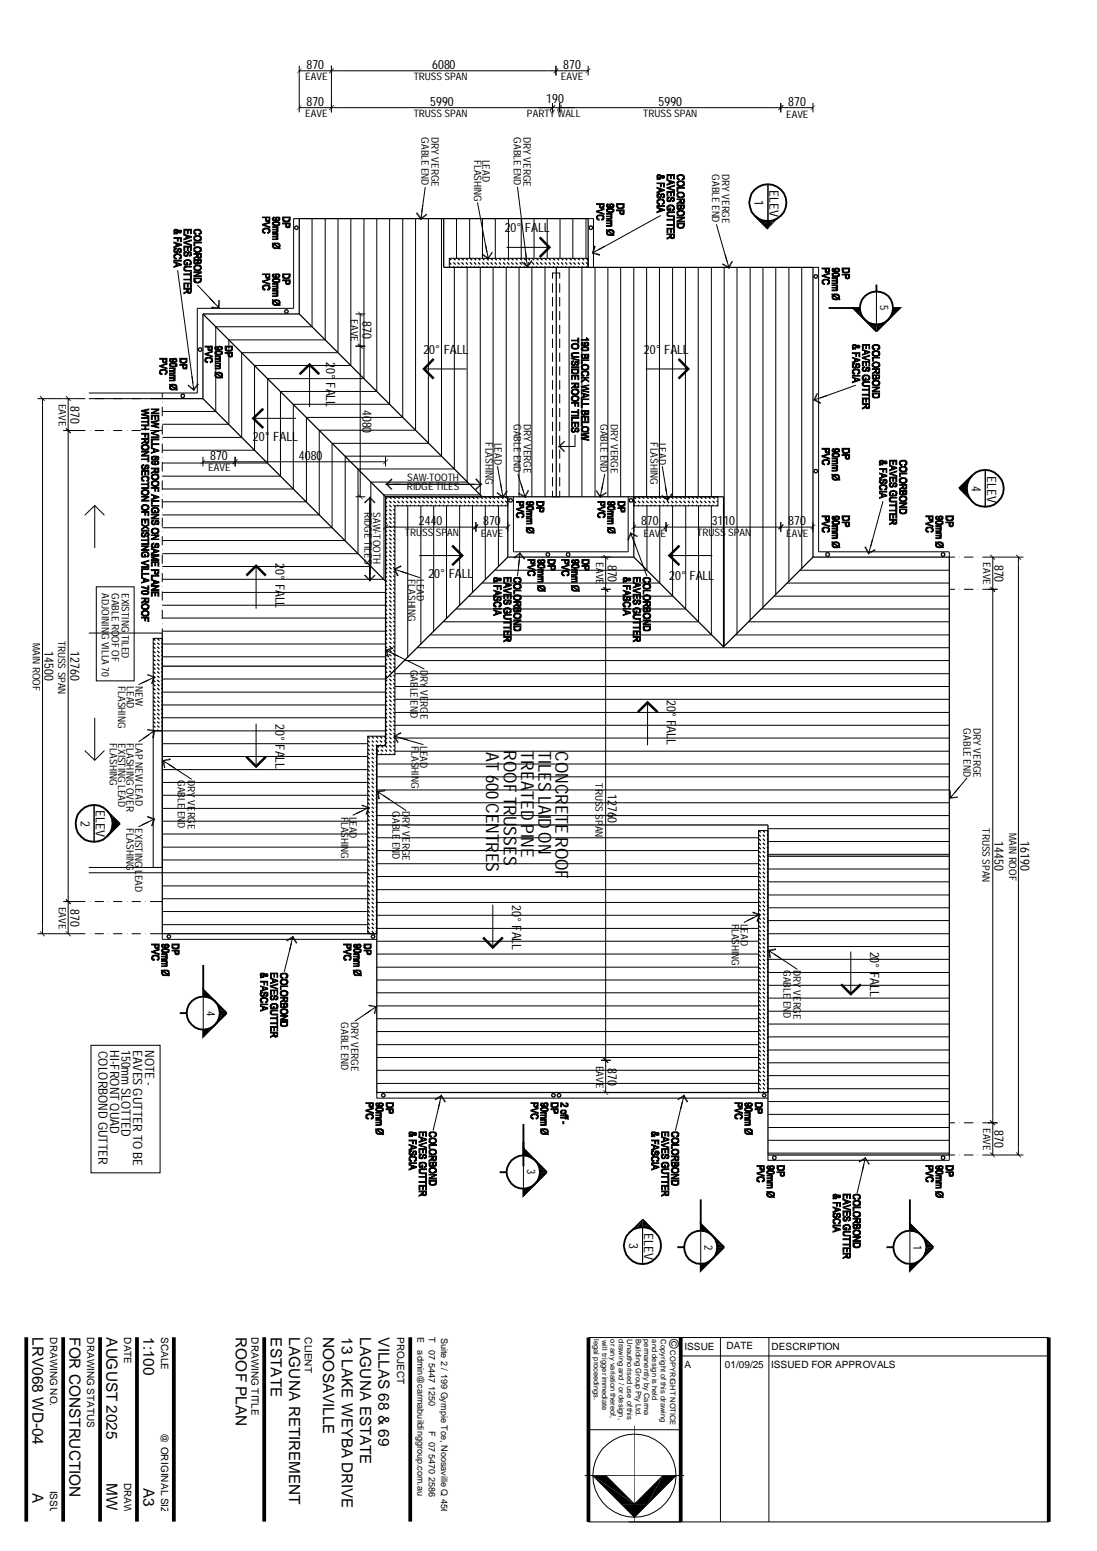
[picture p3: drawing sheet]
<svg xmlns="http://www.w3.org/2000/svg" width="297mm" height="420mm" viewBox="0 0 297 420" stroke-linecap="round" stroke-linejoin="round" font-family="sans-serif">
<defs><g id="words">
<g font-size="4.8">
<text x="131.7" y="203.6" transform="rotate(90 131.7 203.6)">AT 600 CENTRES</text>
<text x="136.4" y="203.2" transform="rotate(90 136.4 203.2)">ROOF TRUSSES</text>
<text x="141.1" y="203.5" transform="rotate(90 141.1 203.5)">TREATED PINE</text>
<text x="145.8" y="203.5" transform="rotate(90 145.8 203.5)">TILES LAID ON</text>
<text x="150.5" y="203.4" transform="rotate(90 150.5 203.4)">CONCRETE ROOF</text>
</g>
<g font-size="4.1">
<text x="8.8" y="362.2" transform="rotate(90 8.8 362.2)">LRV068 WD-04</text>
<text x="18.8" y="362.2" transform="rotate(90 18.8 362.2)">FOR CONSTRUCTION</text>
<text x="28.9" y="362.2" transform="rotate(90 28.9 362.2)">AUGUST 2025</text>
<text x="38.9" y="362.2" transform="rotate(90 38.9 362.2)">1:100</text>
<text x="63.8" y="362.2" transform="rotate(90 63.8 362.2)">ROOF PLAN</text>
<text x="73.3" y="362.2" transform="rotate(90 73.3 362.2)">ESTATE</text>
<text x="78.3" y="362.2" transform="rotate(90 78.3 362.2)">LAGUNA RETIREMENT</text>
<text x="87.5" y="362.2" transform="rotate(90 87.5 362.2)">NOOSAVILLE</text>
<text x="92.5" y="362.2" transform="rotate(90 92.5 362.2)">13 LAKE WEYBA DRIVE</text>
<text x="97.5" y="362.2" transform="rotate(90 97.5 362.2)">LAGUNA ESTATE</text>
<text x="102.5" y="362.2" transform="rotate(90 102.5 362.2)">VILLAS 68 &amp; 69</text>
<text x="28.9" y="401.8" transform="rotate(90 28.9 401.8)">MW</text>
<text x="8.8" y="404.3" transform="rotate(90 8.8 404.3)">A</text>
<text x="38.9" y="403.1" transform="rotate(90 38.9 403.1)">A3</text>
</g>
<g font-size="3.5">
<text x="83" y="18.6">870</text>
<text x="117" y="18.6">6080</text>
<text x="152.5" y="18.6">870</text>
<text x="83" y="28.7">870</text>
<text x="116.5" y="28.7">5990</text>
<text x="147.9" y="27.8">190</text>
<text x="178.3" y="28.7">5990</text>
<text x="213.4" y="28.7">870</text>
<text x="208.4" y="51.5" transform="rotate(90 208.4 51.5)">ELEV</text>
<text x="204.3" y="54.2" transform="rotate(90 204.3 54.2)">1</text>
<text x="136.7" y="62.9">20° FALL</text>
<text x="98.1" y="87" transform="rotate(90 98.1 87)">870</text>
<text x="114.6" y="95.9">20° FALL</text>
<text x="174.3" y="95.9">20° FALL</text>
<text x="88.3" y="98.1" transform="rotate(90 88.3 98.1)">20° FALL</text>
<text x="19" y="109.9" transform="rotate(90 19 109.9)">870</text>
<text x="98.1" y="111" transform="rotate(90 98.1 111)">4080</text>
<text x="68.5" y="119.6">20° FALL</text>
<text x="56.9" y="124.5">870</text>
<text x="80.9" y="124.5">4080</text>
<text x="263.1" y="131.7" transform="rotate(90 263.1 131.7)">4</text>
<text x="267.3" y="128.9" transform="rotate(90 267.3 128.9)">ELEV</text>
<text x="113.5" y="142.2">2440</text>
<text x="130.8" y="142.2">870</text>
<text x="173.6" y="142.2">870</text>
<text x="192.7" y="142.2">3110</text>
<text x="213.4" y="142.2">870</text>
<text x="74.6" y="152.6" transform="rotate(90 74.6 152.6)">20° FALL</text>
<text x="164.6" y="153" transform="rotate(90 164.6 153)">870</text>
<text x="269.3" y="153" transform="rotate(90 269.3 153)">870</text>
<text x="116" y="156.5">20° FALL</text>
<text x="181.2" y="157">20° FALL</text>
<text x="12" y="176.4" transform="rotate(90 12 176.4)">14500</text>
<text x="19" y="176.4" transform="rotate(90 19 176.4)">12760</text>
<text x="180.6" y="189.6" transform="rotate(90 180.6 189.6)">20° FALL</text>
<text x="74.6" y="196.1" transform="rotate(90 74.6 196.1)">20° FALL</text>
<text x="164.6" y="215.1" transform="rotate(90 164.6 215.1)">12760</text>
<text x="26" y="219.4" transform="rotate(90 26 219.4)">ELEV</text>
<text x="21.8" y="222.4" transform="rotate(90 21.8 222.4)">2</text>
<text x="269.3" y="227.9" transform="rotate(90 269.3 227.9)">14450</text>
<text x="276.4" y="227.9" transform="rotate(90 276.4 227.9)">16190</text>
<text x="138.7" y="245.2" transform="rotate(90 138.7 245.2)">20° FALL</text>
<text x="19" y="246.3" transform="rotate(90 19 246.3)">870</text>
<text x="235.6" y="257.8" transform="rotate(90 235.6 257.8)">20° FALL</text>
<text x="26.7" y="284.6" transform="rotate(90 26.7 284.6)">COLORBOND GUTTER</text>
<text x="29.8" y="284.5" transform="rotate(90 29.8 284.5)">HI-FRONT QUAD</text>
<text x="32.9" y="284.4" transform="rotate(90 32.9 284.4)">150mm SLOTTED</text>
<text x="36.1" y="284.5" transform="rotate(90 36.1 284.5)">EAVES GUTTER TO BE</text>
<text x="39.3" y="284.5" transform="rotate(90 39.3 284.5)">NOTE -</text>
<text x="164.6" y="289.3" transform="rotate(90 164.6 289.3)">870</text>
<text x="269.3" y="306.1" transform="rotate(90 269.3 306.1)">870</text>
<text x="174.4" y="334.1" transform="rotate(90 174.4 334.1)">ELEV</text>
<text x="170.3" y="336.8" transform="rotate(90 170.3 336.8)">3</text>
<text x="181.3" y="362.8" transform="rotate(90 181.3 362.8)">©</text>
</g>
<g font-size="3.1">
<text x="238.3" y="82.7" transform="rotate(90 238.3 82.7)">5</text>
<text x="56" y="273.8" transform="rotate(90 56 273.8)">4</text>
<text x="142.7" y="316.8" transform="rotate(90 142.7 316.8)">3</text>
<text x="190.8" y="337.2" transform="rotate(90 190.8 337.2)">2</text>
<text x="247.4" y="337.3" transform="rotate(90 247.4 337.3)">1</text>
</g>
<g font-size="2.8">
<text x="82.6" y="21.7">EAVE</text>
<text x="112" y="21.7">TRUSS SPAN</text>
<text x="151.9" y="21.7">EAVE</text>
<text x="82.6" y="31.7">EAVE</text>
<text x="112" y="31.7">TRUSS SPAN</text>
<text x="142.7" y="31.7">PARTY WALL</text>
<text x="174.2" y="31.7">TRUSS SPAN</text>
<text x="212.9" y="32">EAVE</text>
<text x="114.1" y="37.1" transform="rotate(90 114.1 37.1)">GABLE END</text>
<text x="116.8" y="37.1" transform="rotate(90 116.8 37.1)">DRY VERGE</text>
<text x="139.1" y="37.1" transform="rotate(90 139.1 37.1)">GABLE END</text>
<text x="141.7" y="37.1" transform="rotate(90 141.7 37.1)">DRY VERGE</text>
<text x="128.4" y="43.2" transform="rotate(90 128.4 43.2)">FLASHING</text>
<text x="130.6" y="43.2" transform="rotate(90 130.6 43.2)">LEAD</text>
<text x="192.9" y="47.2" transform="rotate(90 192.9 47.2)">GABLE END</text>
<text x="195.6" y="47.1" transform="rotate(90 195.6 47.1)">DRY VERGE</text>
<text x="95" y="86.5" transform="rotate(90 95 86.5)">EAVE</text>
<text x="15.9" y="109.3" transform="rotate(90 15.9 109.3)">EAVE</text>
<text x="131.5" y="119.8" transform="rotate(90 131.5 119.8)">FLASHING</text>
<text x="133.9" y="119.9" transform="rotate(90 133.9 119.9)">LEAD</text>
<text x="139.1" y="114.9" transform="rotate(90 139.1 114.9)">GABLE END</text>
<text x="141.8" y="114.8" transform="rotate(90 141.8 114.8)">DRY VERGE</text>
<text x="162.6" y="114.9" transform="rotate(90 162.6 114.9)">GABLE END</text>
<text x="165.4" y="114.8" transform="rotate(90 165.4 114.8)">DRY VERGE</text>
<text x="176.1" y="119.8" transform="rotate(90 176.1 119.8)">FLASHING</text>
<text x="178.4" y="119.9" transform="rotate(90 178.4 119.9)">LEAD</text>
<text x="56.4" y="127.6">EAVE</text>
<text x="110.2" y="130.3">SAW-TOOTH</text>
<text x="110.2" y="132.6">RIDGE TILES</text>
<text x="98.7" y="138.6" transform="rotate(90 98.7 138.6)">RIDGE TILES</text>
<text x="101" y="138.7" transform="rotate(90 101 138.7)">SAW-TOOTH</text>
<text x="109.6" y="145.3">TRUSS SPAN</text>
<text x="130.2" y="145.6">EAVE</text>
<text x="174.2" y="145.6">EAVE</text>
<text x="188.8" y="145.3">TRUSS SPAN</text>
<text x="212.9" y="145.6">EAVE</text>
<text x="161.5" y="152.4" transform="rotate(90 161.5 152.4)">EAVE</text>
<text x="266.2" y="152.4" transform="rotate(90 266.2 152.4)">EAVE</text>
<text x="27.6" y="160.7" transform="rotate(90 27.6 160.7)">ADJOINING VILLA 70</text>
<text x="30.3" y="160.6" transform="rotate(90 30.3 160.6)">GABLE ROOF OF</text>
<text x="33" y="160.6" transform="rotate(90 33 160.6)">EXISTING TILED</text>
<text x="110.5" y="156.8" transform="rotate(90 110.5 156.8)">FLASHING</text>
<text x="112.9" y="156.8" transform="rotate(90 112.9 156.8)">LEAD</text>
<text x="15.7" y="173.5" transform="rotate(90 15.7 173.5)">TRUSS SPAN</text>
<text x="8.9" y="174.2" transform="rotate(90 8.9 174.2)">MAIN ROOF</text>
<text x="32" y="185.8" transform="rotate(90 32 185.8)">FLASHING</text>
<text x="34.4" y="185.9" transform="rotate(90 34.4 185.9)">LEAD</text>
<text x="36.7" y="185.9" transform="rotate(90 36.7 185.9)">NEW</text>
<text x="111.2" y="181.4" transform="rotate(90 111.2 181.4)">GABLE END</text>
<text x="113.9" y="181.4" transform="rotate(90 113.9 181.4)">DRY VERGE</text>
<text x="260.9" y="197.3" transform="rotate(90 260.9 197.3)">GABLE END</text>
<text x="263.6" y="197.2" transform="rotate(90 263.6 197.2)">DRY VERGE</text>
<text x="29.7" y="201.3" transform="rotate(90 29.7 201.3)">FLASHING</text>
<text x="32" y="201.3" transform="rotate(90 32 201.3)">EXISTING LEAD</text>
<text x="34.3" y="201.3" transform="rotate(90 34.3 201.3)">FLASHING OVER</text>
<text x="36.7" y="201.4" transform="rotate(90 36.7 201.4)">LAP NEW LEAD</text>
<text x="111.4" y="202.1" transform="rotate(90 111.4 202.1)">FLASHING</text>
<text x="113.8" y="202.1" transform="rotate(90 113.8 202.1)">LEAD</text>
<text x="48.2" y="211.3" transform="rotate(90 48.2 211.3)">GABLE END</text>
<text x="50.9" y="211.3" transform="rotate(90 50.9 211.3)">DRY VERGE</text>
<text x="161.3" y="212.2" transform="rotate(90 161.3 212.2)">TRUSS SPAN</text>
<text x="92.4" y="221.2" transform="rotate(90 92.4 221.2)">FLASHING</text>
<text x="94.7" y="221.2" transform="rotate(90 94.7 221.2)">LEAD</text>
<text x="106.3" y="219.8" transform="rotate(90 106.3 219.8)">GABLE END</text>
<text x="109" y="219.8" transform="rotate(90 109 219.8)">DRY VERGE</text>
<text x="34.3" y="224.3" transform="rotate(90 34.3 224.3)">FLASHING</text>
<text x="36.6" y="224.3" transform="rotate(90 36.6 224.3)">EXISTING LEAD</text>
<text x="266" y="224.4" transform="rotate(90 266 224.4)">TRUSS SPAN</text>
<text x="273.2" y="225.6" transform="rotate(90 273.2 225.6)">MAIN ROOF</text>
<text x="15.9" y="245.7" transform="rotate(90 15.9 245.7)">EAVE</text>
<text x="198.2" y="250.2" transform="rotate(90 198.2 250.2)">FLASHING</text>
<text x="200.6" y="250.2" transform="rotate(90 200.6 250.2)">LEAD</text>
<text x="212.2" y="262.8" transform="rotate(90 212.2 262.8)">GABLE END</text>
<text x="214.9" y="262.8" transform="rotate(90 214.9 262.8)">DRY VERGE</text>
<text x="92.4" y="276.9" transform="rotate(90 92.4 276.9)">GABLE END</text>
<text x="95.1" y="276.8" transform="rotate(90 95.1 276.8)">DRY VERGE</text>
<text x="161.5" y="288.7" transform="rotate(90 161.5 288.7)">EAVE</text>
<text x="266.2" y="305.6" transform="rotate(90 266.2 305.6)">EAVE</text>
</g>
<g font-size="2.7">
<text x="13.5" y="362.2" transform="rotate(90 13.5 362.2)">DRAWING NO.</text>
<text x="23.6" y="362.2" transform="rotate(90 23.6 362.2)">DRAWING STATUS</text>
<text x="33.6" y="362.2" transform="rotate(90 33.6 362.2)">DATE</text>
<text x="43.6" y="362.2" transform="rotate(90 43.6 362.2)">SCALE</text>
<text x="68.1" y="362.2" transform="rotate(90 68.1 362.2)">DRAWING TITLE</text>
<text x="82.5" y="362.2" transform="rotate(90 82.5 362.2)">CLIENT</text>
<text x="107.5" y="362.2" transform="rotate(90 107.5 362.2)">PROJECT</text>
<text x="185.3" y="365.6">ISSUE</text>
<text x="196.7" y="365.5">DATE</text>
<text x="208.9" y="365.6">DESCRIPTION</text>
<text x="185.3" y="370.5">A</text>
<text x="196.3" y="370.6">01/09/25</text>
<text x="208.8" y="370.6">ISSUED FOR APPROVALS</text>
<text x="43.6" y="388.3" transform="rotate(90 43.6 388.3)">@ ORIGINAL SIZE</text>
<text x="33.6" y="401.7" transform="rotate(90 33.6 401.7)">DRAWN</text>
<text x="13.5" y="403.8" transform="rotate(90 13.5 403.8)">ISSUE</text>
</g>
<g font-size="2.5">
<text x="113" y="362.1" transform="rotate(90 113 362.1)">E</text>
<text x="113" y="365.8" transform="rotate(90 113 365.8)">admin@carmabuildinggroup.com.au</text>
<text x="116.1" y="362.2" transform="rotate(90 116.1 362.2)">T</text>
<text x="116.1" y="365.8" transform="rotate(90 116.1 365.8)">07 5447 1250</text>
<text x="119.5" y="362.3" transform="rotate(90 119.5 362.3)">Suite 2 / 199 Gympie Tce, Noosaville Q 4566</text>
<text x="116.1" y="387.7" transform="rotate(90 116.1 387.7)">F 07 5470 2586</text>
</g>
<g font-size="2">
<text x="160.8" y="362.8" transform="rotate(90 160.8 362.8)">legal proceedings.</text>
<text x="163.1" y="362.9" transform="rotate(90 163.1 362.9)">will trigger immediate</text>
<text x="165.3" y="362.8" transform="rotate(90 165.3 362.8)">or any variation thereof,</text>
<text x="167.6" y="362.8" transform="rotate(90 167.6 362.8)">drawing and / or design,</text>
<text x="169.8" y="362.8" transform="rotate(90 169.8 362.8)">Unauthorised use of this</text>
<text x="172.1" y="362.8" transform="rotate(90 172.1 362.8)">Building Group Pty Ltd.</text>
<text x="174.4" y="362.8" transform="rotate(90 174.4 362.8)">permanently by Carma</text>
<text x="176.6" y="362.8" transform="rotate(90 176.6 362.8)">and design is held</text>
<text x="178.9" y="362.8" transform="rotate(90 178.9 362.8)">Copyright of this drawing</text>
<text x="181.4" y="365.8" transform="rotate(90 181.4 365.8)">COPYRIGHT NOTICE</text>
</g>
</g></defs>
<g fill="none" stroke="#000" stroke-width=".27">
<path d="M81 17.8v12.6M81 19.2h78.3M89.7 17.8v12.6M150.5 17.8v2.6M159.3 17.8v2.6M81 29.2h74.5M149.6 27.9v2.5M151.6 29.2h68.5M151.6 27.9v2.5M211.4 27.9v2.5M220.1 27.9v2.5M81 59.2h-1.5v24.3h-26.1v23h-29.4"/>
<path d="M84.5 59.2v29.3h-26.1v23h-14.5M88.1 59.2v32.9h-26.1v22.8h-18.1M91.5 59.2v36.3h-26.1v23h-21.5M95 59.2v39.8h-26.1v23h-25M98.6 59.2v43.4h-26.1v22.8h-28.6M102 59.2v46.8h-26.1v23h-32M105.5 59.2v50.3h-26.1v23h-35.5M109.1 59.2v53.9h-26.1v22.8h-39.1M112.5 59.2v57.3h-26.1v23h-42.5M114.5 55.6l-.5 4M115.1 50.7l-.9 6.8M116 59.2v60.9h-26.1v22.9h-46"/>
<path d="M119.5 59.2v64.4h-26v22.8h-49.6M123.6 59.2v10.8M127.2 59.2v10.8M129.3 54.8l2.5 13.5M130.6 59.2v10.8M134.1 59.2v10.8M137.7 59.2v10.8M140.1 50.7l2.5 19.8M141.1 59.2v10.8M144.6 59.2v10.8M148.2 59.2v10.8M151.6 59.2v10.8"/>
<path d="M155.1 59.2v10.8M158.7 59.2v10.8M159.3 59.2h1.4v13.2M178.9 58.4l-16.8 9.3M207.9 49.9v10M48.1 73.2l4.1 30.6M53.4 77.2l4.7 4.9M121.7 70h37.6v2.4h-37.6zM123 72.4v54.6h-26.1v23h-53M126.5 72.4v58.2h-26.1v22.9h-56.5M130 72.4v61.7h-26v22.8h-60.1M131.5 66.3l.7 3.9"/>
<path d="M133.5 72.4v62.2M137.1 72.4v62.2M137.2 67h11.6M140.5 72.4v62.2M142.3 68.5l.5 3.9M144 72.4v62.2M147.6 72.4v62.2M149.6 75.5v-1.5h2v1.5M149.6 76.8v2.5M151.6 76.8v2.5M154.1 72.4v62.2M157.6 72.4v62.2"/>
<path d="M161.1 72.4v62.2M163.7 66.7l-3.4 1.9M164.6 72.4v62.2M168.1 72.4v62.2M171.6 72.4v62.2M175.1 72.4v62.2M178.6 72.4v62.2M182.1 72.4v62.2M185.6 72.4v62.2M189.1 72.4v62.2M192.6 72.4v62.2M194 60.7l2.8 10.1"/>
<path d="M196.1 72.4v102.6M196.3 68.9l1.1 3.9M199.6 72.4v99.1M203.1 72.4v95.6M206.6 72.4v92.1M210.1 72.4v88.6M213.6 72.4v85.1M217.1 72.4v81.7M220.1 72.4h1.6v77.1h35.3v1.4h1.6M237.3 79v8.9zM56.6 80.6l2.8 2.9M83.8 98.8v11.5"/>
<path d="M96.3 93.8h2.6M96.3 85h2.6M97.5 85v49.6M114.8 99.9h11.5M149.6 80.5v2.5M149.6 84.3v2.4M149.6 88v2.5M149.6 91.7v2.6M149.6 95.5v2.5M149.6 99.3v2.4M151.6 80.5v2.5M151.6 84.3v2.4"/>
<path d="M151.6 88v2.5M151.6 91.7v2.6M151.6 95.5v2.5M151.6 99.3v2.4M174.8 99.9h11.6M232.8 83.4a4.5 4.5 0 0 0 4.5 4.5 4.5 4.5 0 0 0 4.5-4.5M232.9 83.4v2.1M10.2 108h12.9M11.5 108v144.9M17.2 116.6h5.9M18.5 108v144.9M24 108h19.9"/>
<path d="M24.4 116.6h.1M25.7 116.6h2.4M29.4 116.6h.1M30.6 116.6h2.5M34.4 116.6h.1M35.6 116.6h2.5M39.4 116.6h.1M40.6 116.6h3.3M43.9 106.5v1.2M43.9 110.2v2.5M43.9 115.2v2.5M43.9 108.9h.1"/>
<path d="M43.9 113.9h.1M43.9 119h.1M52 101.9l.5 4M68.6 113.3h11.6M149.6 103v2.5M149.6 106.7v2.6M149.6 110.5v2.5M149.6 114.3v2.5M149.6 118v2.5M151.6 103v2.5M151.6 106.7v2.6M151.6 110.5v2.5"/>
<path d="M151.6 114.3v2.5M151.6 118v2.5M155.7 117.8v3.1h-2.5M223.9 107.1l-3.7 1.3M231.7 104.4l-9.6 3.4M22.9 139.6l2.8-2.7 2.6 2.7M25.7 136.9v11.6M43.9 120.2v2.5M43.9 125.2v2.5M43.9 130.2v2.5M43.9 135.2v2.5M43.9 124h.1"/>
<path d="M43.9 134h.1M43.9 139h.1M54.9 125.1h49.5M54.9 123.7v2.7M63.7 123.7v2.7M96.3 134.6h2.6M100.2 136.5v20.9v-3.9M100.2 134.6v20.9M104.4 134.6h33.1v2.4h-30.6v67.4h-4.9v-2.4h2.4zM104.4 131.2h26.2M104.4 123.7v2.7M110.4 137v41.1"/>
<path d="M114 137v37.5M117.4 137v34.1M120.9 137v30.6M124.5 137v27M127.9 137v23.6M131.4 137v20.1M134.7 126.3l1.2 6.7M135 137v16.5M135.6 130.9l.6 4M139 134.6v14.9h31.1v-14.9M140.2 128.4l1.4 4.5M141.1 131l1.1 3.8"/>
<path d="M149.6 133v1.6h2v-1.6M149.6 121.8v2.4M149.6 125.5v2.5M149.6 129.2v2.6M151.1 120.9h4.1M151.6 121.8v2.4M151.6 125.5v2.5M151.6 129.2v2.6M163.2 130.9l-.7 3.9M163.7 128.4l-.8 4.5M171.6 134.6h22.8v2.4h-22.8zM175.2 137v17.5h-41.2"/>
<path d="M178.6 137v20.9h-48M179.3 126.3l1.2 7.3M180.2 131.7l.6 4M182.1 137v24.5h-55.1M185.7 137v28h-62.2M189.1 137v31.4h-69M192.6 137v35h-76.1M239.1 135.8l-3.4 12.4M259.7 132.3l3.5 3.5M261.9 130.1v4.3M266.8 127.3v10M26.1 159h10.2v25.4h-10.2z"/>
<path d="M43.9 140.3v2.4M43.9 145.2v2.5M43.9 150.2v2.5M43.9 155.2v2.5M43.9 144h.1M43.9 149h.1M43.9 154h.1M43.9 159h.1M69.3 153.3v11.6M104.4 142.8h33.1M104.4 141.4v2.7M106.6 154.1l3.8 1.3"/>
<path d="M108.5 154.7l5.2 1.8M113.5 150.5h11.6M128.9 141.4v2.7M137.5 141.4v2.7M140.6 151.6l-.5 4.5M140.8 149.6l-.4 4M162.7 150.9h2.7M162.7 159.6h2.7M164 150.9v145.1M170.7 144.2l1.4 3.8M171.4 146.1l3.8 10M171.6 141.4v2.7"/>
<path d="M171.6 142.8h48.5M180.3 141.4v2.7M181.3 150.5h11.6M211.4 141.4v2.7M213.1 157.9h43.9M216.7 154.5h40.3M220.1 141.4v2.7M236.2 146.3l-1.1 3.9M257 159.6h1.6M259.8 150.9h.1M259.8 159.6h.1M261 150.9h2.6"/>
<path d="M261 159.6h2.6M264.8 150.9h.1M264.8 159.6h.1M266 150.9h11.1M266 159.6h4.1M268.8 150.9v162M275.8 150.9v162M41.5 172.9h2.4v25.1h-2.4zM43.9 160.5h60.5M43.9 164h60.5M43.9 167.4h60.5M43.9 171h60.5"/>
<path d="M43.9 174.5h60.5M43.9 177.9h60.5M43.9 160.2v2.5M43.9 165.2v2.5M43.9 170.2v1.3h-19.9M43.9 169h.1M104.3 176.1l3.6 1.7M106.1 176.9l8.8 4.3M109.6 178.9h147.4M113 175.5h144M199.1 172h57.9M202.6 168.4h54.4"/>
<path d="M206.2 165h50.8M209.6 161.5h47.4M25.7 194.4v11.6M40.2 184.2l-2.7 1.3M40.4 199l-2.9 2M41.5 198h2.4v37h-2.4zM42 197.8l-3.3 2.3M42 183.3l-3.6 1.7M43.9 183.9h60.5M43.9 187.5h60.5M43.9 191h60.5M43.9 194.4h60.5"/>
<path d="M43.9 198h60.5M69.3 196v11.6M99.6 199.4h4.8v2.6h-2.4v50.9h-2.4zM106.6 199.3l3.8 1.1M106.9 182.5h150.1M106.9 186h150.1M106.9 189.4h150.1M106.9 193h150.1M106.9 196.5h150.1M106.9 199.9h150.1M108.5 199.9l6.1 1.8M175.3 190.3v11.6"/>
<path d="M22.9 203.3l2.8 2.7 2.6-2.7M25.5 218.1v9.9M29 219.6l3.5 3.5M43.9 201.5h55.7M43.9 204.9h55.7M43.9 208.5h55.7M43.9 212h55.7M43.9 215.4h55.7M43.9 219h55.7M43.9 206l3.4 2.1M45.6 207.1l6.3 4M98.2 219.6l-2.7 1.3"/>
<path d="M100.1 218.7l-3.7 1.7M102 207h155M102 210.4h155M102 214h155M102 217.5h155M102 214.3l3.4 2.2M103.7 215.4l6.3 4.2M106.9 203.5h150.1M261.9 210.7l-4.8 5.7M24 236.4h75.6M24 235h19.9M30.4 221v4.3"/>
<path d="M40.2 222.6l-2.7 1.4M42 221.8l-3.6 1.7M43.9 222.5h55.7M43.9 225.9h55.7M43.9 229.5h55.7M43.9 233h55.7M43.9 240h55.7M102 220.9h155M102 226.9h103.4M102 230.4h103.4M102 234h103.4M102 237.4h103.4"/>
<path d="M205.4 225h2.5v71h-2.5zM207.9 224.5h49.1M207.9 228h49.1M207.9 231.4h49.1M207.9 235.4h49.1M207.9 238.9h49.1M10.2 252.9h12.9M17.2 244.2h5.9M24.4 252.9h.1M24.4 244.2h.1M25.7 252.9h2.4M25.7 244.2h2.4"/>
<path d="M29.4 252.9h.1M29.4 244.2h.1M30.6 252.9h2.5M30.6 244.2h2.5M34.4 252.9h.1M34.4 244.2h.1M35.6 252.9h2.5M35.6 244.2h2.5M39.4 252.9h.1M39.4 244.2h.1M40.6 252.9h3.3v1.6h58.1M40.6 244.2h3.3"/>
<path d="M43.9 243.5h55.7M43.9 246.9h55.7M43.9 250.5h55.7M78.9 255.5l-1.9 7.8M79.3 253.5l-.9 3.9M102 241h103.4M102 244.5h103.4M102 247.9h103.4M102 251.5h103.4M102 255h103.4M102 258.4h103.4M133.4 245.1v11.6"/>
<path d="M204.1 248.5l-2.7 1.4M205.9 247.7l-3.5 1.7M207.9 242.4h49.1M207.9 245.9h49.1M207.9 249.4h49.1M207.9 252.9h49.1M207.9 256.4h49.1M207.9 259.9h49.1M207.9 257.3l3.3 2.2M209.6 258.4l6.3 4.2M230.4 257.8v11.5M55 270v8.9z"/>
<path d="M55 270a4.5 4.5 0 0 1 4.5 4.4 4.5 4.5 0 0 1-4.5 4.5M55 270h2.1M99.8 272.7h2.2M100.4 273.7l-4.3 2.9M102 262h103.4M102 265.5h103.4M102 268.9h103.4M102 272.5h103.4M102 276h103.4M102 279.4h103.4M102 272.6l-3.3 2.3M207.9 263.4h49.1"/>
<path d="M207.9 266.9h49.1M207.9 270.4h49.1M207.9 273.9h49.1M207.9 277.4h49.1M24.6 283.2h18.7v34.5h-18.7zM102 296v1.5h105.9M102 283h103.4M102 286.5h103.4M102 289.9h103.4M102 293.5h103.4M119.5 296.5l-2.2 9.8M162.7 287.2h2.7"/>
<path d="M162.7 296h2.7M184.7 298.5l-1.8 7.8M185.3 296.5l-1 3.9M207.9 280.9h49.1M207.9 284.4h49.1M207.9 287.9h49.1M207.9 291.4h49.1M207.9 294.9h49.1M207.9 298.4h49.1M141.7 313v9zM141.7 313a4.5 4.5 0 0 1 4.5 4.5 4.5 4.5 0 0 1-4.5 4.5M207.9 312.9v1.4h49.1v-1.4h1.6"/>
<path d="M207.9 301.9h49.1M207.9 305.4h49.1M207.9 308.9h49.1M207.9 312.4h49.1M233.9 315.4l-1.8 7.8M234.4 313.5l-1 3.9M257 304.2h1.6M259.8 312.9h.1M259.8 304.2h.1M261 312.9h2.6M261 304.2h2.6M264.8 312.9h.1"/>
<path d="M264.8 304.2h.1M266 312.9h11.1M266 304.2h4.1M174 330.3l-3.6 3.6M174 332.4v10M189.7 333.4v8.9zM189.7 333.4a4.5 4.5 0 0 1 4.5 4.5 4.5 4.5 0 0 1-4.5 4.4M189.7 333.5h2.1M246.4 333.4v8.9zM246.4 333.4a4.5 4.5 0 0 1 4.5 4.5 4.5 4.5 0 0 1-4.5 4.4M246.4 333.5h2M159.3 362.3h124.7"/>
<path d="M184.3 367.3h99.7M195.1 362.3v50M208.2 362.3v50M158.3 399.7h27M159.3 387.3h25M160.5 399.8l11.3 11.2 11.2-11.2M164.1 399.8l7.7 7.7 7.7-7.7M171.8 386.2v26.1M159.3 412.3h124.7"/>
<circle cx="171.8" cy="399.8" r="11.2"/>
</g>
<g fill="none" stroke="#000" stroke-width=".34">
<path d="M120.1 59.2v13.2h100v78.5M121.7 70l.5 .5M121.7 71.1l.5 .6M121.7 72.2l.2 .2M122.8 70l.6 .5M122.8 71.1l.6 .6M122.8 72.2l.2 .2M123.9 70l.6 .5M123.9 71.1l.6 .6M123.9 72.2l.2 .2M125 70l.6 .5M125 71.1l.6 .6"/>
<path d="M125 72.2l.2 .2M126.2 70l.5 .5M126.2 71.1l.5 .6M126.2 72.2l.2 .2M127.3 70l.5 .5M127.3 71.1l.5 .6M127.3 72.2l.2 .2M128.4 70l.5 .5M128.4 71.1l.5 .6M128.4 72.2l.2 .2M129.5 70l.5 .5M129.5 71.1l.5 .6"/>
<path d="M129.5 72.2l.2 .2M130.6 70l.5 .5M130.6 71.1l.5 .6M130.6 72.2l.3 .2M131.7 70l.6 .5M131.7 71.1l.6 .6M131.7 72.2l.3 .2M132.8 70l.6 .5M132.8 71.1l.6 .6M132.8 72.2l.3 .2M133.9 70l.6 .5M133.9 71.1l.6 .6"/>
<path d="M133.9 72.2l.3 .2M135.1 70l.5 .5M135.1 71.1l.5 .6M135.1 72.2l.3 .2M136.2 70l.6 .5M136.2 71.1l.6 .6M136.2 72.2l.3 .2M137.3 70l.6 .5M137.3 71.1l.6 .6M137.3 72.2l.3 .2M138.4 70l.6 .5M138.4 71.1l.6 .6"/>
<path d="M138.4 72.2l.4 .2M139.6 70l.5 .5M139.6 71.1l.5 .6M139.6 72.2l.3 .2M140.7 70l.6 .5M140.7 71.1l.6 .6M140.7 72.2l.3 .2M141.8 70l.6 .5M141.8 71.1l.6 .6M141.8 72.2l.3 .2M143 70l.5 .5M143 71.1l.5 .6"/>
<path d="M143 72.2l.3 .2M144.1 70l.5 .5M144.1 71.1l.5 .6M144.1 72.2l.3 .2M145.2 70l.6 .5M145.2 71.1l.6 .6M145.2 72.2l.3 .2M146.3 70l.6 .5M146.3 71.1l.6 .6M146.3 72.2l.3 .2M147.5 70l.5 .5M147.5 71.1l.5 .6"/>
<path d="M147.5 72.2l.2 .2M148.6 70l.5 .5M148.6 71.1l.5 .6M148.6 72.2l.2 .2M149.7 70l.6 .5M149.7 71.1l.6 .6M149.7 72.2l.2 .2M150.6 72.4v62.2M150.8 70l.6 .5M150.8 71.1l.6 .6M150.8 72.2l.2 .2M152 70l.5 .5"/>
<path d="M152 71.1l.5 .6M152 72.2l.2 .2M153.1 70l.5 .5M153.1 71.1l.5 .6M153.1 72.2l.2 .2M154.2 70l.6 .5M154.2 71.1l.6 .6M154.2 72.2l.2 .2M155.3 70l.6 .5M155.3 71.1l.6 .6M155.3 72.2l.2 .2M156.5 70l.5 .5"/>
<path d="M156.5 71.1l.5 .6M156.5 72.2l.2 .2M157.6 70l.6 .5M157.6 71.1l.6 .6M157.6 72.2l.2 .2M158.7 70l.6 .5M158.7 71.1l.6 .6M158.7 72.2l.2 .2M159.3 72.4v-13.2h-78.3v25.8l49.6 49.6M159.6 61.3l.4-.1 .4 .1v.7l-.4 .2-.4-.2zM54.9 85l49.5 49.6M54.9 85h26.1"/>
<path d="M54.9 85v23M57.2 83.4h2.2M43.9 108h11M49.1 106.9l.3-.2 .5 .2v.7l-.5 .1-.3-.1zM54.9 108l49.5 49.4M104.4 134.6v67.4h-2.4v94h105.9l-.2-.3M104.4 134.6h91.5v40.6M104.4 134.7l.4 .4M104.4 135.8l.4 .5M104.4 136.9l.4 .5M104.4 138l.4 .5M104.4 139.2l.4 .4"/>
<path d="M105.4 134.6l.6 .5M105.4 135.7l.6 .6M105.4 136.8l.6 .6M105.4 138l.6 .5M105.4 139.1l.6 .5M106.5 134.6l.6 .5M106.5 135.7l.6 .6M106.5 136.8l.4 .4M106.5 138l.4 .3M106.5 139.1l.4 .4M107.6 134.6l.6 .5M107.6 135.7l.6 .6"/>
<path d="M107.6 136.8l.3 .2M108.8 134.6l.5 .5M108.8 135.7l.5 .6M108.8 136.8l.3 .2M109.9 134.6l.6 .5M109.9 135.7l.6 .6M109.9 136.8l.3 .2M111 134.6l.6 .5M111 135.7l.6 .6M111 136.8l.3 .2M112.1 134.6l.6 .5M112.1 135.7l.6 .6"/>
<path d="M112.1 136.8l.3 .2M113.3 134.6l.5 .5M113.3 135.7l.5 .6M113.3 136.8l.2 .2M114.4 134.6l.6 .5M114.4 135.7l.6 .6M114.4 136.8l.2 .2M115.5 134.6l.6 .5M115.5 135.7l.6 .6M115.5 136.8l.2 .2M116.6 134.6l.6 .5M116.6 135.7l.6 .6"/>
<path d="M116.6 136.8l.2 .2M117.8 134.6l.5 .5M117.8 135.7l.5 .6M117.8 136.8l.2 .2M118.9 134.6l.6 .5M118.9 135.7l.6 .6M118.9 136.8l.2 .2M120 134.6l.6 .5M120 135.7l.6 .6M120 136.8l.2 .2M121.2 134.6l.5 .5M121.2 135.7l.5 .6"/>
<path d="M121.2 136.8l.2 .2M122.3 134.6l.5 .5M122.3 135.7l.5 .6M122.3 136.8l.2 .2M123.4 134.6l.6 .5M123.4 135.7l.6 .6M123.4 136.8l.2 .2M124.5 134.6l.6 .5M124.5 135.7l.6 .6M124.5 136.8l.2 .2M125.6 134.6l.6 .5M125.6 135.7l.6 .6"/>
<path d="M125.6 136.8l.3 .2M126.7 134.6l.6 .5M126.7 135.7l.6 .6M126.7 136.8l.3 .2M127.8 134.6l.6 .5M127.8 135.7l.6 .6M127.8 136.8l.3 .2M128.9 134.6l.6 .5M128.9 135.7l.6 .6M128.9 136.8l.3 .2M130.1 134.6l.5 .5M130.1 135.7l.5 .6"/>
<path d="M130.1 136.8l.3 .2M131.2 134.6l.5 .5M131.2 135.7l.5 .6M131.2 136.8l.3 .2M132.3 134.6l.6 .5M132.3 135.7l.6 .6M132.3 136.8l.3 .2M133.4 134.6l.6 .5M133.4 135.7l.6 .6M133.4 136.8l.3 .2M134.6 134.6l.5 .5M134.6 135.7l.5 .6"/>
<path d="M134.6 136.8l.3 .2M135.7 134.6l.6 .5M135.7 135.7l.6 .6M135.7 136.8l.3 .2M136.8 134.6l.6 .5M136.8 135.7l.6 .6M136.8 136.8l.3 .2M137.5 134.6v16.3M137.9 135.2h.7l.2 .4-.2 .3h-.7l-.1-.3zM170.5 135.2h.7l.2 .4-.2 .3h-.7l-.2-.3zM171.6 135.7l.6 .6M171.6 136.8l.3 .2"/>
<path d="M172.2 135.1l-.6-.5v16.3M172.7 134.6l.6 .5M172.7 135.7l.6 .6M172.7 136.8l.3 .2M173.9 134.6l.5 .5M173.9 135.7l.5 .6M173.9 136.8l.3 .2M175 134.6l.6 .5M175 135.7l.6 .6M175 136.8l.3 .2M176.1 134.6l.6 .5M176.1 135.7l.6 .6"/>
<path d="M176.1 136.8l.3 .2M177.2 134.6l.6 .5M177.2 135.7l.6 .6M177.2 136.8l.3 .2M178.4 134.6l.5 .5M178.4 135.7l.5 .6M178.4 136.8l.2 .2M179.5 134.6l.6 .5M179.5 135.7l.6 .6M179.5 136.8l.2 .2M180.6 134.6l.6 .5M180.6 135.7l.6 .6"/>
<path d="M180.6 136.8l.2 .2M181.8 134.6l.5 .5M181.8 135.7l.5 .6M181.8 136.8l.2 .2M182.9 134.6l.5 .5M182.9 135.7l.5 .6M182.9 136.8l.2 .2M184 134.6l.6 .5M184 135.7l.6 .6M184 136.8l.2 .2M185.1 134.6l.6 .5M185.1 135.7l.6 .6"/>
<path d="M185.1 136.8l.2 .2M186.3 134.6l.5 .5M186.3 135.7l.5 .6M186.3 136.8l.2 .2M187.4 134.6l.5 .5M187.4 135.7l.5 .6M187.4 136.8l.2 .2M188.5 134.6l.6 .5M188.5 135.7l.6 .6M188.5 136.8l.2 .2M189.6 134.6l.6 .5M189.6 135.7l.6 .6"/>
<path d="M189.6 136.8l.2 .2M190.8 134.6l.5 .5M190.8 135.7l.5 .6M190.8 136.8l.2 .2M191.9 134.6l.5 .5M191.9 135.7l.5 .6M191.9 136.8l.2 .2M193 134.6l.5 .5M193 135.7l.5 .6M193 136.8l.2 .2M194.1 134.6l.3 .2M194.1 135.7l.3 .3"/>
<path d="M194.1 136.8l.2 .2M104.4 140.3l.4 .5M104.4 141.4l.4 .5M104.4 142.5l.4 .5M104.4 143.7l.4 .4M104.4 144.8l.4 .4M104.4 145.9l.4 .4M104.4 147l.4 .4M104.4 148.2l.4 .4M104.4 149.3l.4 .4M104.4 150.4l.4 .4M104.4 151.5l.4 .4"/>
<path d="M104.4 152.7l.4 .4M104.4 153.8l.4 .4M104.4 154.9l.4 .4M104.4 156.1l.4 .3M104.4 157.2l.4 .4M104.4 158.3l.4 .4M104.4 159.4l.4 .4M105.4 140.2l.6 .6M105.4 141.3l.6 .6M105.4 142.5l.6 .5M105.4 143.6l.6 .5M105.4 144.7l.6 .5"/>
<path d="M105.4 145.8l.6 .5M105.4 146.9l.6 .5M105.4 148l.6 .6M105.4 149.1l.6 .6M105.4 150.2l.6 .6M105.4 151.4l.6 .5M105.4 152.5l.6 .6M105.4 153.6l.6 .6M105.4 154.7l.6 .6M105.4 155.9l.6 .5M105.4 157l.6 .6M105.4 158.1l.6 .6"/>
<path d="M105.4 159.2l.6 .6M106.5 140.2l.4 .4M106.5 141.3l.4 .4M106.5 142.5l.4 .3M106.5 143.6l.4 .4M106.5 144.7l.4 .4M106.5 145.8l.4 .4M106.5 146.9l.4 .4M106.5 148l.4 .5M106.5 149.1l.4 .5M106.5 150.2l.4 .5M106.5 151.4l.4 .4"/>
<path d="M106.5 152.5l.4 .5M106.5 153.6l.4 .5M106.5 154.7l.4 .5M106.5 155.9l.4 .4M106.5 157l.4 .4M106.5 158.1l.4 .4M106.5 159.2l.4 .4M137.5 150.9l-33.1 33.1M137.5 150.9h34.1M148 149.8h.7l.1 .4-.1 .4-.4 .1-.3-.1-.2-.4zM153.5 149.8h.7l.1 .4-.1 .4-.4 .1-.3-.1-.2-.4zM171.6 150.9l24.3 24.3 24.2-24.3"/>
<path d="M220.1 150.9h36.9v162h-49.1v-89.4h-105.9M223.7 149.8h.8l.1 .4-.1 .4-.4 .1-.4-.1zM255 149.8h.7l.2 .4-.2 .4-.3 .1-.4-.1-.2-.4zM41.5 176.3l.6 .6M41.5 172.9l.6 .6M41.5 174.1l.6 .5M41.5 175.2l.6 .5M41.5 177.4l.6 .6M41.5 178.6l.6 .5M41.5 179.7l.6 .6M42.6 177.4l.6 .6M42.6 172.9l.6 .6"/>
<path d="M42.6 174.1l.6 .5M42.6 175.2l.6 .5M42.6 176.3l.6 .6M42.6 178.6l.6 .5M42.6 179.7l.6 .6M43.7 174.1l.2 .3M43.7 175.2l.2 .3M43.7 176.3l.2 .3M43.7 179.7l.2 .3M43.7 172.9l.2 .3M43.7 177.4l.2 .3M43.7 178.6l.2 .3"/>
<path d="M43.9 171.5v81.4h58.1M104.4 160.6l.4 .3M104.4 161.7l.4 .4M104.4 162.8l.4 .4M104.4 163.9l.4 .4M104.4 165.1l.4 .3M104.4 166.2l.4 .4M104.4 167.3l.4 .4M104.4 168.4l.4 .4M104.4 169.5l.4 .4M104.4 170.6l.4 .5M104.4 171.7l.4 .5"/>
<path d="M104.4 172.8l.4 .5M104.4 174l.4 .4M104.4 175.1l.4 .5M104.4 176.2l.4 .5M104.4 177.3l.4 .5M104.4 178.5l.4 .4M104.4 179.6l.4 .4M105.4 160.4l.6 .5M105.4 161.5l.6 .6M105.4 162.6l.6 .6M105.4 163.8l.6 .5M105.4 164.9l.6 .5"/>
<path d="M105.4 166l.6 .6M105.4 167.1l.6 .6M105.4 168.3l.6 .5M105.4 169.4l.6 .5M105.4 170.5l.6 .6M105.4 171.6l.6 .6M105.4 172.8l.6 .5M105.4 173.9l.6 .5M105.4 175l.6 .6M105.4 176.1l.6 .6M105.4 177.2l.6 .6M105.4 178.4l.6 .5"/>
<path d="M105.4 179.5l.6 .5M106.5 160.4l.4 .4M106.5 161.5l.4 .4M106.5 162.6l.4 .4M106.5 163.8l.4 .3M106.5 164.9l.4 .4M106.5 166l.4 .4M106.5 167.1l.4 .4M106.5 168.3l.4 .3M106.5 169.4l.4 .4M106.5 170.5l.4 .4M106.5 171.6l.4 .4"/>
<path d="M106.5 172.8l.4 .3M106.5 173.9l.4 .4M106.5 175l.4 .4M106.5 176.1l.4 .4M106.5 177.2l.4 .4M106.5 178.4l.4 .4M106.5 179.5l.4 .4M39.8 198h2.2M39.8 197.7h2.2M41.5 180.8l.6 .6M41.5 181.9l.6 .6M41.5 183.1l.6 .5"/>
<path d="M41.5 184.2l.6 .6M41.5 185.3l.6 .6M41.5 186.4l.6 .6M41.5 187.6l.6 .5M41.5 188.7l.6 .6M41.5 189.8l.6 .6M41.5 190.9l.6 .6M41.5 192.1l.6 .5M41.5 193.2l.6 .6M41.5 194.3l.6 .6M41.5 195.5l.6 .5M41.5 196.6l.6 .5"/>
<path d="M41.5 197.7l.3 .3M42.6 181.9l.6 .6M42.6 184.2l.6 .6M42.6 186.4l.6 .6M42.6 188.7l.6 .6M42.6 180.8l.6 .6M42.6 183.1l.6 .5M42.6 185.3l.6 .6M42.6 187.6l.6 .5M42.6 189.8l.6 .6M42.6 190.9l.6 .6M42.6 192.1l.6 .5"/>
<path d="M42.6 193.2l.6 .6M42.6 194.3l.6 .6M42.6 195.5l.6 .5M42.6 196.6l.6 .5M42.6 197.7l.3 .3M43.7 183.1l.2 .2M43.7 184.2l.2 .2M43.7 187.6l.2 .2M43.7 188.7l.2 .2M43.7 189.8l.2 .2M43.7 192.1l.2 .2M43.7 193.2l.2 .2"/>
<path d="M43.7 180.8l.2 .3M43.7 181.9l.2 .3M43.7 185.3l.2 .2M43.7 186.4l.2 .2M43.7 190.9l.2 .2M43.7 194.3l.2 .2M43.7 195.5l.2 .2M43.7 196.6l.2 .2M43.7 197.7l.2 .2M43.9 180.5h60.5M99.6 199.4l.5 .6M100.7 199.4l.5 .6"/>
<path d="M101.8 199.4l.6 .6M102.9 199.4l.6 .6M104.1 199.4l.7 .8M104.4 180.7l.4 .4M104.4 181.8l.4 .4M104.4 183l.4 .4M104.4 184.1l.4 .4M104.4 185.2l.4 .4M104.4 186.4l.4 .3M104.4 187.5l.4 .4M104.4 188.6l.4 .4M104.4 189.7l.4 .4"/>
<path d="M104.4 190.9l.4 .3M104.4 192l.4 .4M104.4 193.1l.4 .4M104.4 194.2l.4 .4M104.4 195.4l.4 .3M104.4 196.5l.4 .4M104.4 197.6l.4 .4M104.4 198.7l.4 .4M105.4 180.6l.6 .5M105.4 181.7l.6 .5M105.4 182.8l.6 .6M105.4 183.9l.6 .6"/>
<path d="M105.4 185l.6 .6M105.4 186.2l.6 .5M105.4 187.3l.6 .6M105.4 188.4l.6 .6M105.4 189.5l.6 .6M105.4 190.7l.6 .5M105.4 191.8l.6 .6M105.4 192.9l.6 .6M105.4 194l.6 .6M105.4 195.2l.6 .5M105.4 196.3l.6 .6M105.4 197.4l.6 .6"/>
<path d="M105.4 198.6l.6 .5M105.4 199.7l.6 .5M106.5 180.6l.4 .4M106.5 181.7l.4 .4M106.5 182.8l.4 .5M106.5 183.9l.4 .5M106.5 185l.4 .5M106.5 186.2l.4 .4M106.5 187.3l.4 .4M106.5 188.4l.4 .4M106.5 189.5l.4 .4M106.5 190.7l.4 .4"/>
<path d="M106.5 191.8l.4 .4M106.5 192.9l.4 .4M106.5 194l.4 .4M106.5 195.2l.4 .4M106.5 196.3l.4 .4M106.5 197.4l.4 .4M106.5 198.6l.4 .3M106.5 199.7l.4 .4M99.6 200.6l.5 .5M99.6 201.7l.5 .5M99.6 202.8l.5 .6M99.6 203.9l.5 .6"/>
<path d="M99.6 205.1l.5 .5M99.6 206.2l.5 .6M99.6 207.3l.5 .6M99.6 208.4l.5 .6M99.6 209.6l.5 .5M99.6 210.7l.5 .6M99.6 211.8l.5 .6M99.6 212.9l.5 .6M99.6 214.1l.5 .5M99.6 215.2l.5 .6M99.6 216.3l.5 .6M99.6 217.4l.5 .6"/>
<path d="M99.6 218.6l.5 .5M99.6 219.7l.5 .6M100.7 200.6l.5 .5M100.7 201.7l.5 .5M100.7 202.8l.5 .6M100.7 203.9l.5 .6M100.7 205.1l.5 .5M100.7 206.2l.5 .6M100.7 207.3l.5 .6M100.7 208.4l.5 .6M100.7 209.6l.5 .5M100.7 210.7l.5 .6"/>
<path d="M100.7 211.8l.5 .6M100.7 212.9l.5 .6M100.7 214.1l.5 .5M100.7 215.2l.5 .6M100.7 216.3l.5 .6M100.7 217.4l.5 .6M100.7 218.6l.5 .5M100.7 219.7l.5 .6M101.8 201.7l.8 .8M101.8 202.8l.8 .8M101.8 203.9l.6 .5M101.8 200.6l.6 .5"/>
<path d="M101.8 205.1l.2 .3M101.8 206.2l.2 .3M101.8 207.3l.2 .3M101.8 208.4l.2 .3M101.8 209.6l.2 .2M101.8 210.7l.2 .2M101.8 211.8l.2 .2M101.8 212.9l.2 .2M101.8 214.1l.2 .2M101.8 215.2l.2 .2M101.8 216.3l.2 .2M101.8 217.4l.2 .2"/>
<path d="M101.8 218.6l.2 .2M101.8 219.7l.2 .2M102.9 200.6l.6 .5M102.9 201.7l.2 .3M103.1 203.1l.6 .5M103.1 204.2l.4 .2M103.2 202l.5 .5M104.1 200.6l.7 .8M104.1 201.7l.7 .8M104.3 203.1l.5 .5M104.3 204.2l.3 .2M105.4 200.8l.6 .6"/>
<path d="M105.4 201.9l.6 .6M105.4 203.1l.6 .5M105.4 204.2l.3 .2M106.5 200.8l.4 .4M106.5 201.9l.4 .4M106.5 203.1l.4 .3M106.5 204.2l.3 .2M99.6 220.8l.5 .6M99.6 222l.5 .5M99.6 223.1l.5 .5M99.6 224.2l.5 .5M99.6 225.3l.5 .5"/>
<path d="M99.6 226.4l.5 .5M99.6 227.5l.5 .5M99.6 228.6l.5 .6M99.6 229.7l.5 .6M99.6 230.9l.5 .5M99.6 232l.5 .5M99.6 233.1l.5 .6M99.6 234.2l.5 .6M99.6 235.4l.5 .5M99.6 236.5l.5 .6M99.6 237.6l.5 .6M99.6 238.7l.5 .6"/>
<path d="M99.6 239.9l.5 .5M100.7 220.8l.5 .6M100.7 222l.5 .5M100.7 223.1l.5 .5M100.7 224.2l.5 .5M100.7 225.3l.5 .5M100.7 226.4l.5 .5M100.7 227.5l.5 .5M100.7 228.6l.5 .6M100.7 229.7l.5 .6M100.7 230.9l.5 .5M100.7 232l.5 .5"/>
<path d="M100.7 233.1l.5 .6M100.7 234.2l.5 .6M100.7 235.4l.5 .5M100.7 236.5l.5 .6M100.7 237.6l.5 .6M100.7 238.7l.5 .6M100.7 239.9l.5 .5M101.8 220.8l.2 .2M101.8 222l.2 .2M101.8 223.1l.2 .2M101.8 224.2l.2 .2M101.8 225.3l.2 .2"/>
<path d="M101.8 226.4l.2 .3M101.8 227.5l.2 .3M101.8 228.6l.2 .3M101.8 229.7l.2 .3M101.8 230.9l.2 .3M101.8 232l.2 .3M101.8 233.1l.2 .3M101.8 234.2l.2 .3M101.8 235.4l.2 .3M101.8 236.5l.2 .3M101.8 237.6l.2 .3M101.8 238.7l.2 .3"/>
<path d="M101.8 239.9l.2 .3M205.4 225l.6 .5M205.4 226.1l.6 .5M205.4 227.2l.6 .6M205.4 228.3l.6 .6M205.4 229.5l.6 .5M205.4 230.6l.6 .5M205.4 231.7l.6 .6M205.4 232.8l.6 .6M205.4 234l.6 .5M205.4 235.1l.6 .5M205.4 236.2l.6 .6"/>
<path d="M205.4 237.3l.6 .6M205.4 238.5l.6 .5M205.4 239.6l.6 .6M206.6 225l.5 .5M206.6 226.1l.5 .5M206.6 227.2l.5 .6M206.6 228.3l.5 .6M206.6 229.5l.5 .5M206.6 230.6l.5 .5M206.6 231.7l.5 .6M206.6 232.8l.5 .6M206.6 234l.5 .5"/>
<path d="M206.6 235.1l.5 .5M206.6 236.2l.5 .6M206.6 237.3l.5 .6M206.6 238.5l.5 .5M206.6 239.6l.5 .6M207.7 231.7l.2 .2h49.1M207.7 225l.2 .3M207.7 226.1l.2 .3M207.7 227.2l.2 .3M207.7 228.3l.2 .3M207.7 229.5l.2 .2M207.7 230.6l.2 .2"/>
<path d="M207.7 232.8l.2 .2M207.7 234l.2 .2M207.7 235.1l.2 .2M207.7 236.2l.2 .2M207.7 237.3l.2 .2M207.7 238.5l.2 .2M207.7 239.6l.2 .2M99.6 241l.5 .6M99.6 242.1l.5 .6M99.6 243.2l.5 .6M99.6 244.4l.5 .5M99.6 245.5l.5 .6"/>
<path d="M99.6 246.6l.5 .6M99.6 247.7l.5 .6M99.6 248.9l.5 .5M99.6 250l.5 .6M99.6 251.1l.5 .6M99.6 252.2l.5 .6M100.7 241l.5 .6M100.7 242.1l.5 .6M100.7 243.2l.5 .6M100.7 244.4l.5 .5M100.7 245.5l.5 .6M100.7 246.6l.5 .6"/>
<path d="M100.7 247.7l.5 .6M100.7 248.9l.5 .5M100.7 250l.5 .6M100.7 251.1l.5 .6M100.7 252.2l.5 .6M101.8 241l.2 .3M101.8 242.1l.2 .3M101.8 243.2l.2 .3M101.8 244.4l.2 .2M101.8 245.5l.2 .2M101.8 246.6l.2 .2M101.8 247.7l.2 .2"/>
<path d="M101.8 248.9l.2 .2M101.8 250l.2 .2M101.8 251.1l.2 .2M101.8 252.2l.2 .3M205.4 240.7l.6 .6M205.4 241.8l.6 .6M205.4 243l.6 .5M205.4 244.1l.6 .5M205.4 245.2l.6 .5M205.4 246.3l.6 .5M205.4 247.4l.6 .5M205.4 248.5l.6 .6"/>
<path d="M205.4 249.6l.6 .6M205.4 250.7l.6 .6M205.4 251.9l.6 .5M205.4 253l.6 .6M205.4 254.1l.6 .6M205.4 255.3l.6 .5M205.4 256.4l.6 .5M205.4 257.5l.6 .6M205.4 258.6l.6 .6M205.4 259.8l.6 .5M206.6 240.7l.5 .6M206.6 241.8l.5 .6"/>
<path d="M206.6 243l.5 .5M206.6 244.1l.5 .5M206.6 245.2l.5 .5M206.6 246.3l.5 .5M206.6 247.4l.5 .5M206.6 248.5l.5 .6M206.6 249.6l.5 .6M206.6 250.7l.5 .6M206.6 251.9l.5 .5M206.6 253l.5 .6M206.6 254.1l.5 .6M206.6 255.3l.5 .5"/>
<path d="M206.6 256.4l.5 .5M206.6 257.5l.5 .6M206.6 258.6l.5 .6M206.6 259.8l.5 .5M207.7 240.7l.2 .2M207.7 241.8l.2 .2M207.7 243l.2 .2M207.7 244.1l.2 .2M207.7 245.2l.2 .2M207.7 246.3l.2 .2M207.7 247.4l.2 .3M207.7 248.5l.2 .3"/>
<path d="M207.7 249.6l.2 .3M207.7 250.7l.2 .3M207.7 251.9l.2 .3M207.7 253l.2 .3M207.7 254.1l.2 .3M207.7 255.3l.2 .3M207.7 256.4l.2 .3M207.7 257.5l.2 .3M207.7 258.6l.2 .3M207.7 259.8l.2 .3M205.4 260.9l.6 .5M205.4 262l.6 .6"/>
<path d="M205.4 263.1l.6 .6M205.4 264.3l.6 .5M205.4 265.4l.6 .5M205.4 266.5l.6 .6M205.4 267.6l.6 .6M205.4 268.8l.6 .5M205.4 269.9l.6 .6M205.4 271l.6 .6M205.4 272.1l.6 .6M205.4 273.3l.6 .5M205.4 274.4l.6 .6M205.4 275.5l.6 .6"/>
<path d="M205.4 276.6l.6 .6M205.4 277.7l.6 .6M205.4 278.8l.6 .6M205.4 280l.6 .5M206.6 260.9l.5 .5M206.6 262l.5 .6M206.6 263.1l.5 .6M206.6 264.3l.5 .5M206.6 265.4l.5 .5M206.6 266.5l.5 .6M206.6 267.6l.5 .6M206.6 268.8l.5 .5"/>
<path d="M206.6 269.9l.5 .6M206.6 271l.5 .6M206.6 272.1l.5 .6M206.6 273.3l.5 .5M206.6 274.4l.5 .6M206.6 275.5l.5 .6M206.6 276.6l.5 .6M206.6 277.7l.5 .6M206.6 278.8l.5 .6M206.6 280l.5 .5M207.7 260.9l.2 .3M207.7 262l.2 .3"/>
<path d="M207.7 263.1l.2 .3M207.7 264.3l.2 .2M207.7 265.4l.2 .2M207.7 266.5l.2 .2M207.7 267.6l.2 .2M207.7 268.8l.2 .2M207.7 269.9l.2 .2M207.7 271l.2 .2M207.7 272.1l.2 .2M207.7 273.3l.2 .2M207.7 274.4l.2 .2M207.7 275.5l.2 .2"/>
<path d="M207.7 276.6l.2 .2M207.7 277.7l.2 .3M207.7 278.8l.2 .3M207.7 280l.2 .2M205.4 281.1l.6 .5M205.4 282.2l.6 .5M205.4 283.3l.6 .6M205.4 284.4l.6 .6M205.4 285.5l.6 .6M205.4 286.7l.6 .5M205.4 287.8l.6 .6M205.4 288.9l.6 .6"/>
<path d="M205.4 290.1l.6 .5M205.4 291.2l.6 .5M205.4 292.3l.6 .6M205.4 293.4l.6 .6M205.4 294.6l.6 .5M205.4 295.7l.3 .3M206.6 281.1l.5 .5M206.6 282.2l.5 .5M206.6 283.3l.5 .6M206.6 284.4l.5 .6M206.6 285.5l.5 .6M206.6 286.7l.5 .5"/>
<path d="M206.6 287.8l.5 .6M206.6 288.9l.5 .6M206.6 290.1l.5 .5M206.6 291.2l.5 .5M206.6 292.3l.5 .6M206.6 293.4l.5 .6M206.6 294.6l.5 .5M206.6 295.7l.2 .3M207.7 281.1l.2 .2M207.7 282.2l.2 .3M207.7 283.3l.2 .3M207.7 284.4l.2 .3"/>
<path d="M207.7 285.5l.2 .4M207.7 286.7l.2 .3M207.7 287.8l.2 .3M207.7 288.9l.2 .3M207.7 290.1l.2 .3M207.7 291.2l.2 .3M207.7 292.3l.2 .3M207.7 293.4l.2 .3M207.7 294.6l.2 .3M209.3 313.2h.8v.8l-.4 .2-.4-.2zM255 313.2h.7l.2 .4-.2 .4-.3 .2-.4-.2-.2-.4z"/>
<circle cx="80.3" cy="61.7" r=".5"/>
<circle cx="220.9" cy="74.9" r=".5"/>
<circle cx="54.2" cy="94.7" r=".5"/>
<circle cx="77.6" cy="84.4" r=".5"/>
<circle cx="220.9" cy="127.6" r=".5"/>
<circle cx="45.7" cy="253.7" r=".5"/>
<circle cx="101" cy="253.7" r=".5"/>
<circle cx="103.8" cy="296.7" r=".5"/>
<circle cx="149.9" cy="296.7" r=".5"/>
<circle cx="151.4" cy="296.7" r=".5"/>
<circle cx="206.9" cy="296.7" r=".5"/>
</g>
<g fill="#000" stroke="#000" stroke-width=".27">
<path d="M72.1 59l.1 .7h.6l.1-.3v.6l-.8-.1z" fill-rule="evenodd"/>
<path d="M71.1 58.8h2l-.1 1.1-.1-.9h-.8v.9l-.2-.9h-.8z" fill-rule="evenodd"/>
<path d="M73.9 59l.4-.2-.4 .8-.2-.2z" fill-rule="evenodd"/>
<path d="M74.6 59l.2 .6-.3-.1z" fill-rule="evenodd"/>
<path d="M74.7 58.9l.7-.1 .2 .5-.3-.3h-.4l-.2 .3z" fill-rule="evenodd"/>
<path d="M74 59.3l.3 .3h.5v-.1l.6 .1 .2-.1v-.5a.63 .63 0 0 1 0 .7 .63 .63 0 0 1-.8 .2l-.8-.2z" fill-rule="evenodd"/>
<path d="M76.8 59v.3a.78 .78 0 0 0 .5 .7 .78 .78 0 0 0 .8-.3l.2-.4v.7l-.5 .2-1-.2z" fill-rule="evenodd"/>
<path d="M76.5 58.8h2.1v.8l-.3 .3v-.9h-1.5l-.1 .9z" fill-rule="evenodd"/>
<path d="M161.7 59l.2 .3 .3 .1v.2l-.5-.2z" fill-rule="evenodd"/>
<path d="M162.6 55.4v.4a.38 .38 0 0 0 .3 .5 .38 .38 0 0 0 .4-.5l-.1 .6-.6-.1z" fill-rule="evenodd"/>
<path d="M161.5 58.6a1.34 1.34 0 0 1 1.8-.1v.5a.84 .84 0 0 0-.8-.6 .84 .84 0 0 0-.8 .6v.4z" fill-rule="evenodd"/>
<path d="M161.5 55.2h2.1l-.1 1.1h-.2v-.9h-.7v.9l-.2-.1v-.8h-.9z" fill-rule="evenodd"/>
<path d="M161.5 57.2l2.1 .7v.1l-2.1-.6z" fill-rule="evenodd"/>
<path d="M161.5 57.2l2.1-.6v.2l-1.5 .5z" fill-rule="evenodd"/>
<path d="M163.3 58.5a.66 .66 0 0 1 .3 .7 .66 .66 0 0 1-.6 .4l-.1-.2 .4-.3z" fill-rule="evenodd"/>
<path d="M164.3 55.4l.2-.2 .3 .2-.4 .2v.5z" fill-rule="evenodd"/>
<path d="M164.9 55.5l.2-.2 .1 .8z" fill-rule="evenodd"/>
<path d="M165.4 58.7l.1 .3z" fill-rule="evenodd"/>
<path d="M164.3 58.5h1l.2-.2-.1 .6v-.2h-1.1z" fill-rule="evenodd"/>
<path d="M164.3 57.8h1.4v.2l-.3 .1-1.1-.1z" fill-rule="evenodd"/>
<path d="M165.5 58l.2 .1-.1 .5z" fill-rule="evenodd"/>
<path d="M164.3 59.2h1.1l.1-.5 .2 .1-.2 .6h-1.2z" fill-rule="evenodd"/>
<path d="M164.3 59.7h1.4v.2l-.3 .2-.1-.2h-1z" fill-rule="evenodd"/>
<path d="M164.3 56.8l.1-.1v.3a1.12 1.12 0 0 0 1.6 0l-.1 .4-.5 .1a.91 .91 0 0 1-1.1-.5z" fill-rule="evenodd"/>
<path d="M165.1 55.3l.8-.1 .2 .1-.1 .5a.43 .43 0 0 0-.4-.4 .43 .43 0 0 0-.4 .4z" fill-rule="evenodd"/>
<path d="M164.4 55.7a.54 .54 0 0 0 .9 .2l.6 .1 .2-.7a.63 .63 0 0 1 0 .8 .63 .63 0 0 1-.7 .2l-.9-.1z" fill-rule="evenodd"/>
<path d="M164.4 56.6l.6-.1a.77 .77 0 0 1 .9 0 .77 .77 0 0 1 .3 .8l-.2 .1v-.4a1.16 1.16 0 0 0-1.4-.2l-.2 .2z" fill-rule="evenodd"/>
<path d="M167.2 55.4v.4a.79 .79 0 0 0 .8 .5 .79 .79 0 0 0 .7-.5v.6l-1.2 .1-.3-.2z" fill-rule="evenodd"/>
<path d="M168.1 57.1l.1 .8h.4l.1-.4v.6l-.7-.1z" fill-rule="evenodd"/>
<path d="M167 55.2h2l-.1 1.1h-.2v-.9h-1.5v.9l-.2-.4z" fill-rule="evenodd"/>
<path d="M167 56.9h2l-.1 1.1h-.2v-.9h-.6l-.1 .9-.2-.9h-.8z" fill-rule="evenodd"/>
<path d="M177.9 55.7h2v.2h-2z" fill-rule="evenodd"/>
<path d="M178 47.5l.1 .8-.2-.3z" fill-rule="evenodd"/>
<path d="M178.1 52.5l.5-.1-.5 .7z" fill-rule="evenodd"/>
<path d="M178.1 54.7l.5 .5v.2l-.5-.2z" fill-rule="evenodd"/>
<path d="M178.6 48.3l.2 .3h-.2z" fill-rule="evenodd"/>
<path d="M178.1 47.4h.7l.1 .4-.3-.3h-.4l-.1 .3z" fill-rule="evenodd"/>
<path d="M178 54.2l.4-.2h1l.3 .1v.6a.81 .81 0 0 0-1.4-.4l-.2 .3v.6l-.2-.2z" fill-rule="evenodd"/>
<path d="M179.2 47.6l.5-.1v.4v-.2l-.5 .2z" fill-rule="evenodd"/>
<path d="M179.7 53v.6h-.4z" fill-rule="evenodd"/>
<path d="M178.1 48l.8-.2v-.3l.3 .1v.3a.3 .3 0 0 0 .3 .2 .3 .3 0 0 0 .2-.2v-.3a.44 .44 0 0 1-.1 .7 .44 .44 0 0 1-.6-.3l-.4 .5-.3-.1-.2 .2-.2-.1z" fill-rule="evenodd"/>
<path d="M177.9 49.6h2v1.1h-.2v-1h-.6v.9h-.3v-.9h-.9z" fill-rule="evenodd"/>
<path d="M177.9 50.8l2 .6v.2l-1.2-.3-.2 .6v-.7l-.6-.2z" fill-rule="evenodd"/>
<path d="M177.9 52l.6-.1 .2-.6v.5l.8-.3 .4 .1-2 .7z" fill-rule="evenodd"/>
<path d="M178 52.6l.1 .5a.36 .36 0 0 0 .5 .4 .36 .36 0 0 0 .2-.5 .59 .59 0 0 1 .9-.4 .59 .59 0 0 1 0 1v-.8l-.5-.1v.2a.66 .66 0 0 1-.5 .7 .66 .66 0 0 1-.8-.4z" fill-rule="evenodd"/>
<path d="M179.7 54.2a.6 .6 0 0 1 .2 .7 .6 .6 0 0 1-.6 .4l.4-.4z" fill-rule="evenodd"/>
<path d="M177.9 56.1l2 .7v.1l-1.2-.3-.2 .6v-.7l-.6-.2z" fill-rule="evenodd"/>
<path d="M177.9 57.4l.6-.2 .2-.6v.5l1.2-.2-2 .7z" fill-rule="evenodd"/>
<path d="M180.8 53.5l.5-.2v.3h-.4l-.1 .5z" fill-rule="evenodd"/>
<path d="M180.8 56.3l.2 .6h.4v-.6h.2v.7h-.8z" fill-rule="evenodd"/>
<path d="M182.4 54l.1 .5-.5 .1z" fill-rule="evenodd"/>
<path d="M182.4 56.3l.1 .6-.5 .1-.1-.1 .5-.3z" fill-rule="evenodd"/>
<path d="M180.6 47.3h2v1.2h-.2v-1h-.6v.9h-.3v-.9h-.7v1.1h-.2z" fill-rule="evenodd"/>
<path d="M180.6 48.6l2 .7v.2l-1.2-.4-.2 .6v-.6l-.6-.2z" fill-rule="evenodd"/>
<path d="M180.6 49.9l.6-.2 .2-.6v.6l.8-.3 .4 .1-2 .7z" fill-rule="evenodd"/>
<path d="M180.6 50.8l2 .6v.3l-2-.7z" fill-rule="evenodd"/>
<path d="M180.6 50.8l2-.6v.2l-1.6 .5z" fill-rule="evenodd"/>
<path d="M180.6 51.9h2v1.1h-.2v-.9h-.6v.9h-.3v-.9h-.7v1h-.2z" fill-rule="evenodd"/>
<path d="M180.7 53.6l.1 .5a.41 .41 0 0 0 .5 .3 .41 .41 0 0 0 .2-.6 .6 .6 0 0 1 .9-.3 .6 .6 0 0 1 .1 1l-.1-.5a.32 .32 0 0 0-.4-.4 .32 .32 0 0 0-.2 .5 .65 .65 0 0 1-1 .5 .65 .65 0 0 1-.1-1z" fill-rule="evenodd"/>
<path d="M180.7 55.9l.1-.1a1.02 1.02 0 0 1 1.2-.3 1.02 1.02 0 0 1 .5 1.3l-.1-.5a.84 .84 0 0 0-1.4-.4l-.2 .4v.6l-.2-.2z" fill-rule="evenodd"/>
<path d="M180.7 57.5l.2 .9 1.7 .1v.1h-1.2a.71 .71 0 0 1-.7-.2 .71 .71 0 0 1 0-.9z" fill-rule="evenodd"/>
<path d="M180.8 57.4h1.8v.2h-1.6l-.2 .4z" fill-rule="evenodd"/>
<path d="M183.5 48l.5 .6-.1 .1-.4-.1z" fill-rule="evenodd"/>
<path d="M183.3 55.1l.8-.4v-.4l.1 .4-.2 .3-.7 .3z" fill-rule="evenodd"/>
<path d="M183.6 55.8v.4a.34 .34 0 0 0 .3 .3 .34 .34 0 0 0 .3-.4v.6h-.7z" fill-rule="evenodd"/>
<path d="M183.3 47.7l.4-.3 .9-.1 .5 .2v.5a.89 .89 0 0 0-.8-.5 .89 .89 0 0 0-.8 .5v.6z" fill-rule="evenodd"/>
<path d="M183.5 49.7a.84 .84 0 0 0 .8 .6 .84 .84 0 0 0 .8-.6v.6l-.4 .2-1.1-.1z" fill-rule="evenodd"/>
<path d="M183.5 52.8a.84 .84 0 0 0 .8 .6 .84 .84 0 0 0 .8-.6v.6l-.4 .2-1.1-.1z" fill-rule="evenodd"/>
<path d="M184.4 54.1v.5a.35 .35 0 0 0 .3 .4 .35 .35 0 0 0 .4-.4l-.1 .6h-.5z" fill-rule="evenodd"/>
<path d="M184.5 55.8l.1 .6h.3l.2-.3-.1 .6-.5-.1z" fill-rule="evenodd"/>
<path d="M183.5 57.8a.89 .89 0 0 0 .8 .5 .89 .89 0 0 0 .8-.5v.5l-.4 .2-1.1-.1z" fill-rule="evenodd"/>
<path d="M185.1 47.5a.64 .64 0 0 1 .2 .8 .64 .64 0 0 1-.6 .4v-.1l.4-.3z" fill-rule="evenodd"/>
<path d="M183.6 49.1l.6-.1a.84 .84 0 0 1 .9 .3 .84 .84 0 0 1 .1 .9l-.1-.5a.84 .84 0 0 0-.8-.6 .84 .84 0 0 0-.8 .6v.5a.82 .82 0 0 1 .1-1.1z" fill-rule="evenodd"/>
<path d="M183.3 50.8h2v.2h-1.7v.9h-.3z" fill-rule="evenodd"/>
<path d="M183.4 52.4l.8-.4a.79 .79 0 0 1 .9 .3 .79 .79 0 0 1 0 1v-.5a.89 .89 0 0 0-.8-.5 .89 .89 0 0 0-.8 .5v.5l-.2-.2z" fill-rule="evenodd"/>
<path d="M183.3 53.9h2v1.1l-.2 .1v-1h-.7v1l-.3-1h-.8z" fill-rule="evenodd"/>
<path d="M183.3 55.5h2v.9l-.2 .2v-.8h-.6v.7l-.2 .1-.1-.8h-.6l-.1 .9z" fill-rule="evenodd"/>
<path d="M183.3 57.4h.1a1.01 1.01 0 0 1 1.3-.4 1.01 1.01 0 0 1 .6 1.2l-.2 .1v-.5a.84 .84 0 0 0-.8-.6 .84 .84 0 0 0-.8 .6v.5z" fill-rule="evenodd"/>
<path d="M183.3 58.8h2v.3h-2z" fill-rule="evenodd"/>
<path d="M183.3 59.9l1.6-.8h.4l-1.6 .8z" fill-rule="evenodd"/>
<path d="M47.1 70.5h2v.2h-2z" fill-rule="evenodd"/>
<path d="M47.2 62.3l.1 .8-.2-.2z" fill-rule="evenodd"/>
<path d="M47.2 67.4l.6-.2-.5 .7z" fill-rule="evenodd"/>
<path d="M47.2 69.5l.6 .5v.2l-.6-.2z" fill-rule="evenodd"/>
<path d="M47.8 63.1l.2 .3z" fill-rule="evenodd"/>
<path d="M47.2 62.2l.6-.1 .3 .2v.3l-.3-.2h-.4l-.2 .2z" fill-rule="evenodd"/>
<path d="M48.3 62.4h.6v.3v-.2l-.6 .2z" fill-rule="evenodd"/>
<path d="M48.9 67.9v.5l-.4 .1z" fill-rule="evenodd"/>
<path d="M47.2 69l.7-.3 .7 .1 .3 .2v.6a.82 .82 0 0 0-.7-.7 .82 .82 0 0 0-.8 .3l-.2 .8-.1-.3z" fill-rule="evenodd"/>
<path d="M47.3 62.8l.2 .1 .6-.3v-.3l.4 .6h.4v-.5a.46 .46 0 0 1 0 .7 .46 .46 0 0 1-.7-.3l-.4 .5-.6 .2-.1-.2 .2-.2z" fill-rule="evenodd"/>
<path d="M47.1 64.4h2v1.1h-.2v-.9h-.6v.7h-.3v-.7h-.9z" fill-rule="evenodd"/>
<path d="M47.1 65.6l2 .6v.2l-1.2-.3-.2 .6v-.7l-.6-.2z" fill-rule="evenodd"/>
<path d="M47.1 66.8l.6-.1 .2-.6v.5l.8-.3 .4 .1-2 .7z" fill-rule="evenodd"/>
<path d="M47.2 67.4l.1 .5a.31 .31 0 0 0 .3 .4 .31 .31 0 0 0 .3-.4 .63 .63 0 0 1 .4-.5 .63 .63 0 0 1 .7 .1l.1 .6-.2 .3-.1-.8a.33 .33 0 0 0-.5 0 .33 .33 0 0 0 0 .4 .64 .64 0 0 1-1 .4 .64 .64 0 0 1-.1-1z" fill-rule="evenodd"/>
<path d="M48.9 69a.68 .68 0 0 1 .2 .7 .68 .68 0 0 1-.6 .4v-.2l.4-.2z" fill-rule="evenodd"/>
<path d="M47.1 70.9l2 .7v.2l-1.2-.4-.2 .6v-.7l-.6-.1z" fill-rule="evenodd"/>
<path d="M47.1 72.2l.6-.2 .2-.6v.5l.8-.2 .4 .1-2 .6z" fill-rule="evenodd"/>
<path d="M50 68.3l.5-.2v.3h-.3l-.2 .4z" fill-rule="evenodd"/>
<path d="M49.8 79.3l.7-.3 .2-.4-.2 .6-.7 .4z" fill-rule="evenodd"/>
<path d="M50 71.2l.2 .5h.3v-.5h.3v.6h-.8z" fill-rule="evenodd"/>
<path d="M50.9 78.4v.6l.2 .2a.28 .28 0 0 0 .4 0 .28 .28 0 0 0 .1-.3l-.1 .6-.6-.1z" fill-rule="evenodd"/>
<path d="M51.6 68.8v.5l-.4 .1z" fill-rule="evenodd"/>
<path d="M51.6 71.2v.5l-.4 .1-.1-.1 .5-.3z" fill-rule="evenodd"/>
<path d="M49.8 62.1h2v1.2h-.2v-.9h-.6v.8h-.3v-.8h-.7v1h-.2z" fill-rule="evenodd"/>
<path d="M49.8 63.5l2 .6v.2l-1.2-.3-.2 .6v-.7l-.6-.2z" fill-rule="evenodd"/>
<path d="M49.8 64.7l.6-.1 .2-.6v.5l.7-.3 .5 .1-2 .7z" fill-rule="evenodd"/>
<path d="M49.8 65.7l2 .6v.2l-2-.7z" fill-rule="evenodd"/>
<path d="M49.8 65.7l2-.7v.2l-1.6 .5z" fill-rule="evenodd"/>
<path d="M49.8 66.7h2v1.2h-.2v-1h-.6v1h-.3v-1h-.7v1h-.2z" fill-rule="evenodd"/>
<path d="M49.8 68.5l.2-.2v.5a.39 .39 0 0 0 .4 .4 .39 .39 0 0 0 .3-.5 .59 .59 0 0 1 .9-.4 .59 .59 0 0 1 0 1v-.8h-.5a.73 .73 0 0 1-.3 .8 .73 .73 0 0 1-.8 0z" fill-rule="evenodd"/>
<path d="M50 70.6a.99 .99 0 0 1 1.3-.2 .99 .99 0 0 1 .4 1.1l-.1 .2v-.5a.85 .85 0 0 0-.7-.6 .85 .85 0 0 0-.9 .3v.9a.94 .94 0 0 1 0-1.2z" fill-rule="evenodd"/>
<path d="M49.9 72.3l.2 .9 1.7 .1v.1h-1.2a.71 .71 0 0 1-.7-.2 .71 .71 0 0 1 0-.9z" fill-rule="evenodd"/>
<path d="M50 72.3l1.8-.1v.1h-1.3l-.5 .2v.3z" fill-rule="evenodd"/>
<path d="M49.8 74.2h1.8v-.5h.2v1.3h-.2v-.5h-1.8z" fill-rule="evenodd"/>
<path d="M49.8 75.6h1.8v-.5h.2v1.3h-.2v-.6h-1.8z" fill-rule="evenodd"/>
<path d="M49.8 76.7h2v1.2h-.2v-1.1h-.6v1h-.3v-1h-.7v1.1h-.2z" fill-rule="evenodd"/>
<path d="M49.8 78.1h2l-.1 1.2-.1 .1v-1h-.7v1l-.2-.2v-.8h-.9z" fill-rule="evenodd"/>
<path d="M52.7 62.9l.5 .5-.1 .1-.4-.1z" fill-rule="evenodd"/>
<path d="M52.5 69.8l.8-.3v-.4l.1 .5-.1 .1-.8 .4z" fill-rule="evenodd"/>
<path d="M52.7 70.6v.3a.35 .35 0 0 0 .4 .4 .35 .35 0 0 0 .3-.4v.6h-.7z" fill-rule="evenodd"/>
<path d="M52.5 62.5l.7-.4h.6l.5 .3v.5a.89 .89 0 0 0-.8-.5 .89 .89 0 0 0-.8 .5v.5z" fill-rule="evenodd"/>
<path d="M52.7 64.6a.84 .84 0 0 0 .8 .6 .84 .84 0 0 0 .8-.6v.5l-.4 .2-1.2-.1z" fill-rule="evenodd"/>
<path d="M52.7 67.6a.84 .84 0 0 0 .8 .6 .84 .84 0 0 0 .8-.6v.6l-.4 .2-1.1-.1z" fill-rule="evenodd"/>
<path d="M53.6 68.9v.7l.2 .1a.28 .28 0 0 0 .4 0 .28 .28 0 0 0 .1-.3v.5l-.6 .1z" fill-rule="evenodd"/>
<path d="M53.7 70.6v.6h.4l.2-.4v.6h-.6z" fill-rule="evenodd"/>
<path d="M52.7 72.6a.89 .89 0 0 0 .8 .5 .89 .89 0 0 0 .8-.5v.5l-.5 .3-1.1-.2z" fill-rule="evenodd"/>
<path d="M52.7 75.5v.3a.83 .83 0 0 0 .7 .7 .83 .83 0 0 0 .9-.4v-.3v.6l-.3 .2h-1.1l-.2-.1z" fill-rule="evenodd"/>
<path d="M54.3 62.4a.64 .64 0 0 1 .2 .7 .64 .64 0 0 1-.6 .4l-.1-.2 .5-.2z" fill-rule="evenodd"/>
<path d="M52.5 64.2h.1a1.01 1.01 0 0 1 1.3-.4 1.01 1.01 0 0 1 .5 1.2l-.1 .1v-.5a.84 .84 0 0 0-.8-.6 .84 .84 0 0 0-.8 .6v.5z" fill-rule="evenodd"/>
<path d="M52.5 65.6h2v.2h-1.8v.8h-.2z" fill-rule="evenodd"/>
<path d="M52.5 67.3l.6-.5h.3a.84 .84 0 0 1 .9 .4 .84 .84 0 0 1 .1 .9l-.1-.5a.84 .84 0 0 0-.8-.6 .84 .84 0 0 0-.8 .6v.5z" fill-rule="evenodd"/>
<path d="M52.5 68.7h2l-.1 1.1-.1 .1v-1h-.7v1l-.3-1h-.8z" fill-rule="evenodd"/>
<path d="M52.5 70.3h2l-.1 .9-.1 .2v-.8h-.6v.7l-.2 .1-.1-.8h-.7l-.1 .8z" fill-rule="evenodd"/>
<path d="M52.6 72.2l.1-.2a1 1 0 0 1 1.3-.2 1 1 0 0 1 .4 1.1l-.1 .2v-.5a.84 .84 0 0 0-.8-.6 .84 .84 0 0 0-.8 .6v.5l-.2-.2z" fill-rule="evenodd"/>
<path d="M52.5 74.7h2v.2h-2z" fill-rule="evenodd"/>
<path d="M52.5 73.6h2v.3h-2z" fill-rule="evenodd"/>
<path d="M52.5 74.7l1.6-.8h.4l-1.6 .8z" fill-rule="evenodd"/>
<path d="M52.5 75.3h2l-.1 .9-.1 .2v-.9h-1.6v.9z" fill-rule="evenodd"/>
<path d="M71.3 77.9l.2 .5h.3l-.1 .2-.4-.2z" fill-rule="evenodd"/>
<path d="M71.3 62.5l.5 .5-.1 .2-.4-.2z" fill-rule="evenodd"/>
<path d="M72.1 74.4v.4a.38 .38 0 0 0 .4 .4 .38 .38 0 0 0 .4-.4l-.1 .6h-.6z" fill-rule="evenodd"/>
<path d="M71.2 77.4l.5-.2h.9l.3 .1v.6a.84 .84 0 0 0-.8-.6 .84 .84 0 0 0-.8 .6v.5l-.3-.4z" fill-rule="evenodd"/>
<path d="M71.2 62.1a1.36 1.36 0 0 1 1.7-.1v.5a.89 .89 0 0 0-.8-.5 .89 .89 0 0 0-.8 .5v.5l-.3-.4z" fill-rule="evenodd"/>
<path d="M71.1 74.2h2l-.1 1.1-.1-.9h-.8v.9l-.2-.9h-.8z" fill-rule="evenodd"/>
<path d="M71.1 76.2l2 .6v.2l-2-.6z" fill-rule="evenodd"/>
<path d="M71.1 76.2l2-.6v.1l-1.5 .5z" fill-rule="evenodd"/>
<path d="M71.1 60.7l2 .7v.3l-2-.7z" fill-rule="evenodd"/>
<path d="M71.1 60.7l2-.5v.2l-1.7 .5z" fill-rule="evenodd"/>
<path d="M72.9 77.4a.66 .66 0 0 1 .2 .7 .66 .66 0 0 1-.5 .5l-.1-.2 .4-.3z" fill-rule="evenodd"/>
<path d="M72.9 62a.66 .66 0 0 1 .2 .7 .66 .66 0 0 1-.5 .5l-.1-.3 .4-.2z" fill-rule="evenodd"/>
<path d="M73.9 74.3l.4-.1-.3 .3-.1 .6-.2-.3z" fill-rule="evenodd"/>
<path d="M74.7 74.3l.1 .8-.3-.3z" fill-rule="evenodd"/>
<path d="M75 77.7l.1 .3z" fill-rule="evenodd"/>
<path d="M73.8 77.5h1l.3-.2-.1 .6-.1-.2h-1.1z" fill-rule="evenodd"/>
<path d="M75 79.5l.1 .4z" fill-rule="evenodd"/>
<path d="M73.8 79.4h1.2l.1-.2-.1 .5-1.2-.1z" fill-rule="evenodd"/>
<path d="M75 62.3l.1 .3z" fill-rule="evenodd"/>
<path d="M73.8 62.1h1.1l.2-.3-.1 .6-1.2-.1z" fill-rule="evenodd"/>
<path d="M75 64.1l.1 .4z" fill-rule="evenodd"/>
<path d="M73.8 64h1.2l.1-.2-.1 .5-1.2-.1z" fill-rule="evenodd"/>
<path d="M73.8 76.8h1.5v.1h-.3v.2l-1.2-.1z" fill-rule="evenodd"/>
<path d="M75 76.9l.3 .3-.1 .4z" fill-rule="evenodd"/>
<path d="M73.8 78.2h1.1l.2-.5 .2 .2-.2 .5h-1.3z" fill-rule="evenodd"/>
<path d="M73.8 78.7h1.5v.2h-.3v.1l-1.2-.1z" fill-rule="evenodd"/>
<path d="M75 78.9l.3 .1-.1 .5z" fill-rule="evenodd"/>
<path d="M73.8 80.1h1l.3-.1v-.4l.2 .2-.3 .5h-1.2z" fill-rule="evenodd"/>
<path d="M73.8 61.4h1.5v.2h-.3v.2l-.1-.2h-1.1z" fill-rule="evenodd"/>
<path d="M75 61.6l.3 .2-.2 .5z" fill-rule="evenodd"/>
<path d="M73.8 62.8h1.2l.1-.5 .2 .1v.4l-.5 .2h-1z" fill-rule="evenodd"/>
<path d="M73.8 63.3h1.5v.2h-.3v.1l-1.2-.1z" fill-rule="evenodd"/>
<path d="M75 63.5l.3 .2-.1 .4z" fill-rule="evenodd"/>
<path d="M73.8 64.7h1.1l.2-.5 .2 .2-.2 .5h-1.3z" fill-rule="evenodd"/>
<path d="M73.8 66.3l.2-.2v.5a.86 .86 0 0 0 1.3 .4l.1 .3-.3 .1a.97 .97 0 0 1-1.3-1.1z" fill-rule="evenodd"/>
<path d="M74.7 74.3l.8-.1 .1 .5-.2-.3h-.5l-.2 .3z" fill-rule="evenodd"/>
<path d="M73.8 75.7l.2-.1v.6h.3a1.08 1.08 0 0 0 1.3-.2v.4l-.8 .1a.64 .64 0 0 1-.8-.1 .64 .64 0 0 1-.2-.7z" fill-rule="evenodd"/>
<path d="M73.8 60.3l.2-.1v.4a1.16 1.16 0 0 0 1.4 .2l.2-.2v.4l-.8 .1a.92 .92 0 0 1-1.1-.6z" fill-rule="evenodd"/>
<path d="M74 74.6l.2 .4 1.1 .1 .3-.2v-.6a.67 .67 0 0 1-.1 .8 .67 .67 0 0 1-.8 .1l-.8-.1z" fill-rule="evenodd"/>
<path d="M74 75.6l.7-.1a.64 .64 0 0 1 .8 0 .64 .64 0 0 1 .1 .8v-.4l-.3-.3h-1l-.3 .4z" fill-rule="evenodd"/>
<path d="M74 60.2l.6-.1a.9 .9 0 0 1 1.2 .7l-.2 .1v-.4l-.4-.2a.93 .93 0 0 0-1.2 .3z" fill-rule="evenodd"/>
<path d="M74.3 65.8h.5a.78 .78 0 0 1 .9 .4 .78 .78 0 0 1-.1 .9v-.5a.91 .91 0 0 0-1.2-.5z" fill-rule="evenodd"/>
<path d="M73.8 65.8l.5 .1v.3l1.1 .7 .2-.3 .2 .8-1.6-1.1-.2 .3z" fill-rule="evenodd"/>
<path d="M76.8 74.4v.3a.82 .82 0 0 0 .6 .6 .82 .82 0 0 0 .8-.2l.1-.4v.6a1.27 1.27 0 0 1-1.5 0z" fill-rule="evenodd"/>
<path d="M77.6 76.1v.7h.5l.2-.3v.5h-.7z" fill-rule="evenodd"/>
<path d="M77.6 60.7v.4a.38 .38 0 0 0 .3 .3 .38 .38 0 0 0 .4-.3l-.1 .6-.6-.1z" fill-rule="evenodd"/>
<path d="M76.5 74.2h2.1l-.1 .9-.2 .2v-.9h-1.5l-.1 .9z" fill-rule="evenodd"/>
<path d="M76.5 75.8h2.1v.9l-.3 .3v-.9h-.7l-.1 .8-.1-.8h-.9z" fill-rule="evenodd"/>
<path d="M76.5 60.4h2.1l-.1 1.1-.2 .1v-.9h-.7v.9l-.2-.2v-.7h-.9z" fill-rule="evenodd"/>
<path d="M165.4 60.6l.1 .3z" fill-rule="evenodd"/>
<path d="M164.3 60.4h1.1l.1-.2-.1 .5-1.1-.1z" fill-rule="evenodd"/>
<path d="M165.5 59.9l.2 .2-.2 .5z" fill-rule="evenodd"/>
<path d="M164.3 61.1h1.1l.1-.5 .2 .1v.5l-.3 .1h-1.1z" fill-rule="evenodd"/>
<path d="M164.3 62.5l.1 .5a.86 .86 0 0 0 1.4 .5v.2l-.7 .1a.81 .81 0 0 1-.8-.4 .81 .81 0 0 1 0-.9z" fill-rule="evenodd"/>
<path d="M164.8 62.3h.7a.71 .71 0 0 1 .8 .4 .71 .71 0 0 1-.3 .8v-.5a.79 .79 0 0 0-1.2-.5z" fill-rule="evenodd"/>
<path d="M164.3 62.2l.5 .2 1.1 1 .1-.4v.5l.3 .2h-.5v-.2l-1.2-.9-.2 .4z" fill-rule="evenodd"/>
<path d="M180.6 64.5l.8-.4v-.3l.1 .4-.1 .2-.8 .4z" fill-rule="evenodd"/>
<path d="M181.7 63.5v.7l.2 .2a.28 .28 0 0 0 .4 0 .28 .28 0 0 0 .1-.3l-.1 .5h-.6z" fill-rule="evenodd"/>
<path d="M180.6 59.4h1.8v-.5h.2v1.3h-.2v-.6h-1.8z" fill-rule="evenodd"/>
<path d="M180.6 60.8h1.8v-.5h.2v1.3h-.2v-.5h-1.8z" fill-rule="evenodd"/>
<path d="M180.6 61.8h2v1.2h-.2v-1h-.6v.9h-.3v-.9h-.7v1h-.2z" fill-rule="evenodd"/>
<path d="M180.6 63.4h2l-.1 1.1-.1 .1v-1.1h-.7v1.1l-.3-1.1h-.8z" fill-rule="evenodd"/>
<path d="M183.6 60.7v.4a.8 .8 0 0 0 .8 .5 .8 .8 0 0 0 .7-.6v.7l-1.1 .1-.4-.1z" fill-rule="evenodd"/>
<path d="M183.3 59.9h2v.3h-2z" fill-rule="evenodd"/>
<path d="M183.3 60.5h2v.9l-.2 .2v-.9h-1.5l-.1 .9z" fill-rule="evenodd"/>
<path d="M222.8 76.3l.5 .5v.3l-.5-.3z" fill-rule="evenodd"/>
<path d="M223.7 72.9l.1 .7 .6-.1v-.2l-.1 .6-.7-.1z" fill-rule="evenodd"/>
<path d="M222.7 75.9l.4-.3h1l.4 .3v.5a.92 .92 0 0 0-.9-.6 .92 .92 0 0 0-.8 .5v.5l-.2-.1z" fill-rule="evenodd"/>
<path d="M222.6 72.6h2v.8l-.2 .4v-.9h-.7l-.1 .9-.2-.2v-.7h-.8z" fill-rule="evenodd"/>
<path d="M222.6 74.6l2 .6v.3l-2-.7z" fill-rule="evenodd"/>
<path d="M222.6 74.6l2-.6v.2l-1.6 .5z" fill-rule="evenodd"/>
<path d="M224.5 75.9a.62 .62 0 0 1 .1 .7 .62 .62 0 0 1-.6 .4l.4-.3z" fill-rule="evenodd"/>
<path d="M225.4 72.8l.4-.1-.3 .3v.4l-.2-.1z" fill-rule="evenodd"/>
<path d="M226.1 72.9l.1-.1v.7l-.2-.3z" fill-rule="evenodd"/>
<path d="M226.6 76.1v.3z" fill-rule="evenodd"/>
<path d="M225.3 75.9h1.2l.1-.2v.5h-1.3z" fill-rule="evenodd"/>
<path d="M226.6 78v.4z" fill-rule="evenodd"/>
<path d="M225.3 77.9h1.1l.2-.3v.6l-1.3-.2z" fill-rule="evenodd"/>
<path d="M225.3 75.2h1.4v.2l-.2 .2-1.2-.2z" fill-rule="evenodd"/>
<path d="M225.3 77.2h1.4v.1l-.1 .2-.2-.2h-1.1z" fill-rule="evenodd"/>
<path d="M226.6 75.4v.1a.3 .3 0 0 1 .2 .3 .3 .3 0 0 1-.2 .3z" fill-rule="evenodd"/>
<path d="M225.3 76.7h1.1l.2-.5 .2 .2-.2 .4h-1.3z" fill-rule="evenodd"/>
<path d="M226.6 77.3l.2 .3-.2 .4z" fill-rule="evenodd"/>
<path d="M225.3 78.5h1.2l.1-.5a.4 .4 0 0 1 .2 .5 .4 .4 0 0 1-.5 .3h-1z" fill-rule="evenodd"/>
<path d="M226.2 72.7h.9v.5l-.2-.3h-.5l-.2 .3z" fill-rule="evenodd"/>
<path d="M225.3 74.2l.2-.2 .1 .7h1.3l.2-.2 .1 .3-.8 .2a.8 .8 0 0 1-1.1-.8z" fill-rule="evenodd"/>
<path d="M225.5 73.1l.1 .3 .5 .1 .2-.1h.6l.3-.6a.75 .75 0 0 1-.2 .9 .75 .75 0 0 1-.9 0l-.6-.2z" fill-rule="evenodd"/>
<path d="M225.5 74l.9-.1a.64 .64 0 0 1 .7 .2 .64 .64 0 0 1 .1 .7l-.3-.7h-1.2l-.2 .4z" fill-rule="evenodd"/>
<path d="M229.1 74.5v.6l.3 .2a.28 .28 0 0 0 .4-.1 .28 .28 0 0 0 0-.3v.6h-.7z" fill-rule="evenodd"/>
<path d="M228.3 72.9v.3a.8 .8 0 0 0 .7 .6 .8 .8 0 0 0 .8-.5l.1 .5-1.3 .2-.3-.2z" fill-rule="evenodd"/>
<path d="M228 72.6h2v.9l-.1 .3-.1-.9h-1.5v.9l-.3-.5z" fill-rule="evenodd"/>
<path d="M228 74.3h2v1.1l-.2 .1v-1h-.7l-.1 .9-.1-.9h-.9z" fill-rule="evenodd"/>
<path d="M44.3 97.3v.6l.6 .2 .1-.4v.6h-.6l-.2-.1z" fill-rule="evenodd"/>
<path d="M43.3 97.1h1.9l-.1 1.1-.1 .1v-1h-.7l-.1 .9-.2-.9h-.7z" fill-rule="evenodd"/>
<path d="M43.3 99.1l1.9 .6v.2l-1.9-.6z" fill-rule="evenodd"/>
<path d="M43.3 99.1l1.9-.7v.3l-1.7 .5z" fill-rule="evenodd"/>
<path d="M46 97.2l.4-.1v.2l-.3 .2v.4l-.2-.2z" fill-rule="evenodd"/>
<path d="M46.7 97.2l.2 .7-.3-.3z" fill-rule="evenodd"/>
<path d="M45.9 99.7h1.5v.2h-.2v.1l-1.3-.1z" fill-rule="evenodd"/>
<path d="M46.8 97.2l.8-.1 .2 .5a.49 .49 0 0 0-.5-.4 .49 .49 0 0 0-.5 .4z" fill-rule="evenodd"/>
<path d="M46 98.6l.3 .6h1.2l.3-.4v.5l-.8 .1a.8 .8 0 0 1-1.1-.6z" fill-rule="evenodd"/>
<path d="M46.1 97.6l.3 .3h1.1l.3-.2v-.5a.57 .57 0 0 1 0 .7 .57 .57 0 0 1-.6 .3l-1-.1z" fill-rule="evenodd"/>
<path d="M46.1 98.5l.8-.2a.7 .7 0 0 1 .7 .2 .7 .7 0 0 1 .2 .7v-.4l-.3-.2h-1.2l-.2 .2z" fill-rule="evenodd"/>
<path d="M48.9 97.3v.4a.82 .82 0 0 0 .8 .5 .82 .82 0 0 0 .8-.5l-.2 .6-1 .1-.4-.1z" fill-rule="evenodd"/>
<path d="M49.7 98.9v.5a.38 .38 0 0 0 .4 .4 .38 .38 0 0 0 .4-.4l-.1 .5h-.6z" fill-rule="evenodd"/>
<path d="M48.7 97.1h1.9l-.1 1.1v-.9h-1.6v.9l-.2-.2z" fill-rule="evenodd"/>
<path d="M48.7 98.8h1.9l-.1 1.1v-1h-.8l-.1 1-.2-1h-.7z" fill-rule="evenodd"/>
<path d="M55.7 97.6l.3 .4h.2l-.1 .3-.4-.2z" fill-rule="evenodd"/>
<path d="M56.6 94v.4a.35 .35 0 0 0 .3 .5 .35 .35 0 0 0 .3-.5v.6h-.7z" fill-rule="evenodd"/>
<path d="M55.6 97.1l.4-.3h.9l.4 .2v.6a.84 .84 0 0 0-.8-.6 .84 .84 0 0 0-.8 .6l-.1 .4-.1-.3z" fill-rule="evenodd"/>
<path d="M55.5 93.8h2v1l-.3 .2v-1h-.6l-.1 1-.2-1h-.8z" fill-rule="evenodd"/>
<path d="M55.5 95.8l2 .7v.1l-2-.5z" fill-rule="evenodd"/>
<path d="M55.5 95.8l2-.6v.2l-1.5 .5z" fill-rule="evenodd"/>
<path d="M57.3 97.1a.69 .69 0 0 1-.3 1.2l-.1-.3 .4-.3z" fill-rule="evenodd"/>
<path d="M58.3 94l.4-.1-.4 .4v.4l-.1-.3z" fill-rule="evenodd"/>
<path d="M58.9 94l.2-.1 .1 .8-.3-.2z" fill-rule="evenodd"/>
<path d="M59.4 97.3l.1 .3z" fill-rule="evenodd"/>
<path d="M58.3 97.2h.9l.3-.3-.1 .6-.1-.2h-1z" fill-rule="evenodd"/>
<path d="M59.4 99.2l.1 .3z" fill-rule="evenodd"/>
<path d="M58.3 99h1.1l.1-.2-.1 .6-1.1-.2z" fill-rule="evenodd"/>
<path d="M58.3 96.4h1.4v.2h-.3v.1l-1.1-.1z" fill-rule="evenodd"/>
<path d="M59.4 96.6l.3 .2-.1 .4z" fill-rule="evenodd"/>
<path d="M58.3 97.8h1.1l.1-.5 .2 .2-.2 .5h-1.2z" fill-rule="evenodd"/>
<path d="M58.3 98.3h1.4v.2h-.3v.2l-1.1-.2z" fill-rule="evenodd"/>
<path d="M59.4 98.5l.3 .2-.2 .5z" fill-rule="evenodd"/>
<path d="M58.3 99.7h1.1l.1-.4 .2 .1-.3 .5h-1.1z" fill-rule="evenodd"/>
<path d="M59.2 93.9h.7l.1 .5-.2-.4-.6 .1-.1 .3z" fill-rule="evenodd"/>
<path d="M58.3 95.3l.1 .5 .4 .2 1.1-.1 .1-.3-.1 .5h-.8a.68 .68 0 0 1-.8-.8z" fill-rule="evenodd"/>
<path d="M58.3 94.3l.3 .3 1 .1 .4-.3v-.5a.67 .67 0 0 1 0 .9 .67 .67 0 0 1-.9 .1l-.8-.2z" fill-rule="evenodd"/>
<path d="M58.3 95.3l.9-.2a.6 .6 0 0 1 .8 .1 .6 .6 0 0 1 0 .8v-.5l-.3-.2h-1l-.4 .3z" fill-rule="evenodd"/>
<path d="M61.2 94v.4a.78 .78 0 0 0 .8 .6 .78 .78 0 0 0 .7-.6v.6l-1.2 .1-.3-.1z" fill-rule="evenodd"/>
<path d="M62 95.7l.1 .7 .5 .1 .1-.4v.5h-.7z" fill-rule="evenodd"/>
<path d="M61 93.8h1.9v1l-.2 .2v-1h-1.5l-.1 1z" fill-rule="evenodd"/>
<path d="M61 95.5h1.9v1l-.2 .1v-.9h-.7l-.1 .9-.2-.9h-.7z" fill-rule="evenodd"/>
<path d="M73.8 81.7l.2-.2v.5a.86 .86 0 0 0 1.3 .4l.1 .3-.7 .1a.8 .8 0 0 1-.9-1.1z" fill-rule="evenodd"/>
<path d="M74.3 81.3l.3-.1a.84 .84 0 0 1 1 .3 .84 .84 0 0 1 0 1v-.5a.82 .82 0 0 0-1.3-.5z" fill-rule="evenodd"/>
<path d="M73.8 81.2l1.6 1.1 .2-.3v.5l.3 .2h-.5l-1.2-1.1-.2 .4z" fill-rule="evenodd"/>
<path d="M154.7 97l2.1 .5v.2l-2.1-.5z" fill-rule="evenodd"/>
<path d="M154.8 99.4h1.9v.2h-1.9z" fill-rule="evenodd"/>
<path d="M154.9 97.8l.5-.1-.5 .7z" fill-rule="evenodd"/>
<path d="M154.9 93.9a.89 .89 0 0 0 .8 .5 .89 .89 0 0 0 .8-.5v.5l-.5 .2-1-.2z" fill-rule="evenodd"/>
<path d="M156.1 98.8h.3l.1-.4v.5l-.3 .1z" fill-rule="evenodd"/>
<path d="M154.8 92.2h1.7v-.6h.2v1.3h-.2v-.6h-1.7z" fill-rule="evenodd"/>
<path d="M154.8 95.8l.1-.2v.8l.2 .2h1.6v.2h-1.1a.73 .73 0 0 1-.7-.2 .73 .73 0 0 1-.1-.8z" fill-rule="evenodd"/>
<path d="M154.9 95.6l1.8-.1v.2h-1.4l-.4 .4z" fill-rule="evenodd"/>
<path d="M154.9 93.3l.3-.1a.93 .93 0 0 1 1.2 0 .93 .93 0 0 1 .2 1.1l-.1-.4a.84 .84 0 0 0-.8-.6 .84 .84 0 0 0-.8 .6v.5l-.2-.4z" fill-rule="evenodd"/>
<path d="M154.9 97.9v.5a.36 .36 0 0 0 .4 .4 .36 .36 0 0 0 .3-.5 .59 .59 0 0 1 .9-.5 .59 .59 0 0 1 0 1v-.4a.36 .36 0 0 0-.3-.4 .36 .36 0 0 0-.3 .5 .62 .62 0 0 1-.9 .4 .62 .62 0 0 1-.1-1z" fill-rule="evenodd"/>
<path d="M157.6 92.8h.3l-.3 .4v.4l-.2-.3z" fill-rule="evenodd"/>
<path d="M158.2 92.8l.2 .8-.3-.4z" fill-rule="evenodd"/>
<path d="M157.6 96.1v.5a.35 .35 0 0 0 .4 .4 .35 .35 0 0 0 .3-.4v.6h-.6z" fill-rule="evenodd"/>
<path d="M158.7 91.6l.3 .1v.3z" fill-rule="evenodd"/>
<path d="M158.3 92.8h.9l.1 .5a.48 .48 0 0 0-.5-.4 .48 .48 0 0 0-.5 .4z" fill-rule="evenodd"/>
<path d="M157.5 94.2l.2 .6 .5 .1 .9-.1 .2-.3-.1 .5h-.9a.68 .68 0 0 1-.8-.8z" fill-rule="evenodd"/>
<path d="M158.6 96.1v.6l.5 .2 .1-.4 .1 .6-.5 .1-.2-.2z" fill-rule="evenodd"/>
<path d="M157.4 92h1.6v-.3l.4 .5h-2z" fill-rule="evenodd"/>
<path d="M157.6 93.2l.6 .4h.2v-.2l.7 .1 .2-.7a.64 .64 0 0 1-.1 .8 .64 .64 0 0 1-.8 .2l-.8-.2z" fill-rule="evenodd"/>
<path d="M157.6 94.1l1.1-.1a.54 .54 0 0 1 .6 .2 .54 .54 0 0 1 0 .7v-.5l-.3-.2h-1.1l-.3 .3z" fill-rule="evenodd"/>
<path d="M157.4 96h2v.8l-.1 .3-.1-1h-.6v.9l-.2 .1-.1-1h-.7v1z" fill-rule="evenodd"/>
<path d="M157.4 97.5h2v.2h-1.8v.8h-.2z" fill-rule="evenodd"/>
<path d="M157.5 99.1l.4-.3a.88 .88 0 0 1 1.2 0 .88 .88 0 0 1 .2 1.1v-.4a.84 .84 0 0 0-.8-.6 .84 .84 0 0 0-.9 .6v.5l-.2-.3z" fill-rule="evenodd"/>
<path d="M225.3 80.1l.2-.1v.4a.93 .93 0 0 0 1.3 .5v.3h-.5a.92 .92 0 0 1-1-1.1z" fill-rule="evenodd"/>
<path d="M225.8 79.7h.2a.86 .86 0 0 1 1 .1 .86 .86 0 0 1 .2 1.1l-.1-.4a.79 .79 0 0 0-1.3-.5z" fill-rule="evenodd"/>
<path d="M225.2 79.7h.6v.3l1.1 .8 .2-.3 .3 .7h-.6v-.3l-1.2-.8-.1 .3v-.4z" fill-rule="evenodd"/>
<path d="M230.9 93.5l.2 .8-.3-.2z" fill-rule="evenodd"/>
<path d="M231 98.6l.5-.2-.5 .7z" fill-rule="evenodd"/>
<path d="M231.5 94.3l.2 .1-.1 .2z" fill-rule="evenodd"/>
<path d="M231 93.4l.6-.1 .2 .2v.4l-.3-.4h-.3l-.2 .4z" fill-rule="evenodd"/>
<path d="M232.2 99.4l.4-.3v.5l-.4 .1z" fill-rule="evenodd"/>
<path d="M232.1 93.6l.5-.1 .1 .4-.1-.1-.5 .1z" fill-rule="evenodd"/>
<path d="M231.1 94l.1 .2 .6-.3v-.4l.3 .1 .1 .5h.3l.2-.5a.44 .44 0 0 1 0 .7 .44 .44 0 0 1-.7-.2l-1 .6-.3-.2 .4-.2z" fill-rule="evenodd"/>
<path d="M230.8 95.5h2v1.1h-.2v-.8h-.7v.8h-.2v-.8h-.9z" fill-rule="evenodd"/>
<path d="M230.8 96.8l2 .6v.3l-1.2-.5-.2 .7v-.7l-.6-.2z" fill-rule="evenodd"/>
<path d="M230.8 98.1l.6-.2 .2-.7v.6l1-.3 .2 .2-2 .6z" fill-rule="evenodd"/>
<path d="M230.9 98.6l.1 .5a.41 .41 0 0 0 .5 .4 .41 .41 0 0 0 .2-.6 .58 .58 0 0 1 .9-.4 .58 .58 0 0 1 0 1v-.5a.33 .33 0 0 0-.4-.3 .33 .33 0 0 0-.2 .5 .66 .66 0 0 1-1 .4 .66 .66 0 0 1-.1-1z" fill-rule="evenodd"/>
<path d="M233.7 99.5l.2-.1 .3 .1-.5 .5z" fill-rule="evenodd"/>
<path d="M233.5 93.3h2v1.2h-.2v-1h-.7v.9h-.2v-.9h-.6v1h-.3z" fill-rule="evenodd"/>
<path d="M233.5 94.7l2 .6v.2l-1.1-.4-.3 .7v-.8l-.6-.1z" fill-rule="evenodd"/>
<path d="M233.5 96l.6-.2 .3-.7v.6l.9-.3 .2 .1-2 .7z" fill-rule="evenodd"/>
<path d="M233.5 96.8l2 .7v.2l-2-.6z" fill-rule="evenodd"/>
<path d="M233.5 96.8l2-.6v.3l-1.8 .5z" fill-rule="evenodd"/>
<path d="M233.5 97.9h2v1.2h-.2v-1h-.7v.9h-.2v-.9h-.6v1h-.3z" fill-rule="evenodd"/>
<path d="M236.4 94.1l.2 .4h.3l-.1 .3-.4-.2z" fill-rule="evenodd"/>
<path d="M236.3 93.6l.5-.3h.9l.3 .2v.6a.84 .84 0 0 0-.8-.6 .84 .84 0 0 0-.8 .6l-.1 .4-.2-.3z" fill-rule="evenodd"/>
<path d="M236.4 95.8a.89 .89 0 0 0 .8 .5 .89 .89 0 0 0 .8-.5v.5l-.5 .3-1-.2z" fill-rule="evenodd"/>
<path d="M236.4 98.8a.89 .89 0 0 0 .8 .6 .89 .89 0 0 0 .8-.6v.6l-.5 .2-1-.2z" fill-rule="evenodd"/>
<path d="M236.2 96.8h2v.2h-1.7v.8h-.3z" fill-rule="evenodd"/>
<path d="M238 93.6a.6 .6 0 0 1 .3 .7 .6 .6 0 0 1-.6 .4l-.1-.2 .4-.2z" fill-rule="evenodd"/>
<path d="M236.2 95.4l.9-.4a.86 .86 0 0 1 .9 .3 .86 .86 0 0 1 0 1v-.5a.84 .84 0 0 0-.8-.6 .84 .84 0 0 0-.8 .6v.5l-.3-.4z" fill-rule="evenodd"/>
<path d="M236.2 98.5a1.04 1.04 0 0 1 1.3-.5 1.04 1.04 0 0 1 .7 1.2l-.2 .2v-.6a.84 .84 0 0 0-.8-.5 .84 .84 0 0 0-.8 .5v.6l-.3-.5z" fill-rule="evenodd"/>
<path d="M38.4 113.2h1.9v.1h-1.9z" fill-rule="evenodd"/>
<path d="M38.4 120l.5-.3 .3-.4v.4l-.3 .2-.5 .4z" fill-rule="evenodd"/>
<path d="M38.4 111.2l1.9-.4v.2l-1.4 .3z" fill-rule="evenodd"/>
<path d="M38.4 111.2l1.9 .5v.3l-1.9-.5z" fill-rule="evenodd"/>
<path d="M38.4 112.2l1.6-.4 .3 .2-1.4 .3z" fill-rule="evenodd"/>
<path d="M38.4 112.2l1.9 .4v.3l-1.9-.5z" fill-rule="evenodd"/>
<path d="M38.4 114.2h1.6v-.6h.3v1.3h-.3v-.6h-1.6z" fill-rule="evenodd"/>
<path d="M38.4 116.2h.9l.2-.8v.8h.8v.2h-1.9z" fill-rule="evenodd"/>
<path d="M38.4 115.1h1.9v.3h-.8l-.2 .8v-.8h-.9z" fill-rule="evenodd"/>
<path d="M38.4 117.4h1.9v1.2h-.3v-1h-.5v.8h-.3v-.8h-.8z" fill-rule="evenodd"/>
<path d="M38.4 118.8h1.9v1l-.2 .2v-1h-.6l-.1 1-.2-1h-.8z" fill-rule="evenodd"/>
<path d="M41 118.3h2v.3h-2z" fill-rule="evenodd"/>
<path d="M41 111.9h2v.2h-2z" fill-rule="evenodd"/>
<path d="M41 110.8h2v.2h-2z" fill-rule="evenodd"/>
<path d="M41 111.9l1.6-.9h.4l-1.5 .9z" fill-rule="evenodd"/>
<path d="M41 112.5h2v1.2h-.2v-1.1h-.6v1h-.3v-1h-.7v1.1h-.2z" fill-rule="evenodd"/>
<path d="M41 114.3l2-.5v.2l-1.3 .3z" fill-rule="evenodd"/>
<path d="M41 114.3l2 .5v.2l-2-.5z" fill-rule="evenodd"/>
<path d="M41 115.3l1.8-.4 .2 .1-1.3 .4z" fill-rule="evenodd"/>
<path d="M41 115.3l2 .4v.3l-2-.6z" fill-rule="evenodd"/>
<path d="M41 117.2l2 .7v.2l-2-.6z" fill-rule="evenodd"/>
<path d="M41 117.2l2-.6v.2l-1.8 .6z" fill-rule="evenodd"/>
<path d="M41 118.9h2v.3h-1.8v.7h-.2z" fill-rule="evenodd"/>
<path d="M43.4 100.8v.2l.5 .3v.2l-.5-.2z" fill-rule="evenodd"/>
<path d="M43.5 100.2l1.3-.1 .2 .2v.4a.93 .93 0 0 0-1.6 .1v.5a.66 .66 0 0 1 .1-1.1z" fill-rule="evenodd"/>
<path d="M45 100.3a.67 .67 0 0 1 .3 .7 .67 .67 0 0 1-.6 .5l-.1-.2 .4-.3z" fill-rule="evenodd"/>
<path d="M47.2 100.5v.4z" fill-rule="evenodd"/>
<path d="M45.9 100.4h1.2l.1-.2v.3v.2l-1.3-.1z" fill-rule="evenodd"/>
<path d="M47.2 102.5v.3z" fill-rule="evenodd"/>
<path d="M45.9 102.3h1.1l.2-.2v.3v.3l-.2-.2h-1.1z" fill-rule="evenodd"/>
<path d="M47.2 99.9l.2 .1-.2 .5z" fill-rule="evenodd"/>
<path d="M45.9 101h1.2l.1-.4 .2 .2-.2 .5h-1.3z" fill-rule="evenodd"/>
<path d="M45.9 101.6h1.5v.1h-.2v.2l-1.3-.1z" fill-rule="evenodd"/>
<path d="M47.2 101.7l.2 .3-.1 .4z" fill-rule="evenodd"/>
<path d="M45.9 103h1.2l.1-.5 .2 .2-.2 .5h-1.3z" fill-rule="evenodd"/>
<path d="M46.1 104.4v.5a.89 .89 0 0 0 1.3 .5v.2h-.3a.87 .87 0 0 1-1-.3 .87 .87 0 0 1 0-.9z" fill-rule="evenodd"/>
<path d="M46.4 104.2l.4-.1a.82 .82 0 0 1 1 .3 .82 .82 0 0 1 0 1v-.5a.92 .92 0 0 0-1.4-.5z" fill-rule="evenodd"/>
<path d="M45.8 104.2h.6v.2l1.2 .9 .2-.4 .1 .8-.5-.2-1.1-1-.2 .4v-.5z" fill-rule="evenodd"/>
<path d="M58.3 101.1l.1 .5a.86 .86 0 0 0 1.3 .5l.1 .2-.3 .1a.91 .91 0 0 1-1-.2 .91 .91 0 0 1-.2-1.1z" fill-rule="evenodd"/>
<path d="M58.7 101a.93 .93 0 0 1 1.1-.1 .93 .93 0 0 1 .3 1.2l-.1-.5a1.02 1.02 0 0 0-1.3-.5z" fill-rule="evenodd"/>
<path d="M58.3 100.8l1.6 1.2 .1-.4v.6l.3 .1h-.5l-1.2-1.1-.2 .4z" fill-rule="evenodd"/>
<path d="M154.8 112.5h1.9v.2h-1.9z" fill-rule="evenodd"/>
<path d="M154.9 116l.5-.2-.5 .7z" fill-rule="evenodd"/>
<path d="M154.8 104.9l.6-.3 .2-.3v.4l-.2 .2-.6 .3z" fill-rule="evenodd"/>
<path d="M154.9 100.2v.3a.8 .8 0 0 0 .8 .6 .8 .8 0 0 0 .8-.5v.5l-1.2 .2-.4-.2z" fill-rule="evenodd"/>
<path d="M155.9 104v.5a.34 .34 0 0 0 .3 .4 .34 .34 0 0 0 .3-.4v.5h-.7z" fill-rule="evenodd"/>
<path d="M154.9 106.1a.86 .86 0 0 0 .8 .6 .86 .86 0 0 0 .8-.5v.5l-1.1 .3-.5-.3z" fill-rule="evenodd"/>
<path d="M154.9 108a.89 .89 0 0 0 .8 .5 .89 .89 0 0 0 .8-.5v.5l-.5 .3-1-.2z" fill-rule="evenodd"/>
<path d="M156.1 116.9l.4-.4v.5l-.3 .1z" fill-rule="evenodd"/>
<path d="M154.8 99.9h1.9v1l-.2 .2v-.9h-1.6v.9l-.1-.1z" fill-rule="evenodd"/>
<path d="M154.8 101.6h1.9v1.2h-.2v-1h-.6v.9h-.3v-.9h-.7v1h-.1z" fill-rule="evenodd"/>
<path d="M154.8 103.8h1.9v1.1l-.2 .1v-1h-.6l-.1 1-.2-1h-.8z" fill-rule="evenodd"/>
<path d="M154.8 109h1.9v1.1h-.2v-.8h-.6v.7h-.3v-.7h-.8z" fill-rule="evenodd"/>
<path d="M154.8 111.5h1.7v-.5h.2v1.2h-.2v-.5h-1.7z" fill-rule="evenodd"/>
<path d="M154.8 113.1h1.9v.2h-1.8v.8h-.1z" fill-rule="evenodd"/>
<path d="M154.8 114.3h1.9v1.2h-.2v-.9h-.6v.9h-.3v-.9h-.7v1h-.1z" fill-rule="evenodd"/>
<path d="M155 105.5l.9-.1a.83 .83 0 0 1 .8 .4 .83 .83 0 0 1-.2 .9v-.5a.86 .86 0 0 0-.7-.6 .86 .86 0 0 0-.9 .5v.5a.66 .66 0 0 1 .1-1.1z" fill-rule="evenodd"/>
<path d="M154.8 107.6l.8-.5a.85 .85 0 0 1 1 .4 .85 .85 0 0 1-.1 1v-.5a.84 .84 0 0 0-.8-.6 .84 .84 0 0 0-.8 .6v.5l-.2-.3z" fill-rule="evenodd"/>
<path d="M154.8 116.1l.1-.1v.7l.5 .2a1.24 1.24 0 0 1 1-1 .62 .62 0 0 1 .1 1.1l-.1-.9a.36 .36 0 0 0-.4 .1 .36 .36 0 0 0-.1 .3 .61 .61 0 0 1-.9 .6 .61 .61 0 0 1-.2-1z" fill-rule="evenodd"/>
<path d="M157.6 101.2l.1 .4 .5 .1-.1 .2-.5-.1z" fill-rule="evenodd"/>
<path d="M157.6 111.5v.4a.34 .34 0 0 0 .4 .3 .34 .34 0 0 0 .3-.4l.1 .6-.6 .1-.2-.1z" fill-rule="evenodd"/>
<path d="M157.4 103.3l1-.6 .2 .1-1.2 .8z" fill-rule="evenodd"/>
<path d="M157.6 99.5a.89 .89 0 0 0 .9 .5 .89 .89 0 0 0 .8-.5v.5l-.6 .3-1-.2z" fill-rule="evenodd"/>
<path d="M157.7 100.6l1.2-.1 .4 .2v.5a.89 .89 0 0 0-.8-.5 .89 .89 0 0 0-.9 .5v.5a.66 .66 0 0 1 .1-1.1z" fill-rule="evenodd"/>
<path d="M158.6 111.5l.1 .6h.4l.1-.3v.6l-.6-.1z" fill-rule="evenodd"/>
<path d="M157.6 116.3a.84 .84 0 0 0 .9 .6 .84 .84 0 0 0 .8-.6v.5l-.4 .3-1.3-.2z" fill-rule="evenodd"/>
<path d="M158.2 102.4h.2l1 .9v.2z" fill-rule="evenodd"/>
<path d="M157.4 102.2h2v.2h-2z" fill-rule="evenodd"/>
<path d="M157.4 104.7l2-.4v.1l-1.5 .4z" fill-rule="evenodd"/>
<path d="M157.4 104.7l2 .5v.3l-2-.6z" fill-rule="evenodd"/>
<path d="M157.4 105.7l1.8-.4 .2 .2-1.5 .3z" fill-rule="evenodd"/>
<path d="M157.4 105.7l2 .4v.2l-2-.4z" fill-rule="evenodd"/>
<path d="M157.4 106.4l2 .6v.2l-1.2-.4-.1 .7v-.8l-.7-.1z" fill-rule="evenodd"/>
<path d="M157.4 107.7l.7-.2 .1-.7v.6l1.1-.3 .1 .1-2 .7z" fill-rule="evenodd"/>
<path d="M157.4 108.1h2v.1h-1.8v.9h-.2z" fill-rule="evenodd"/>
<path d="M157.4 109.3h2v.2h-1.8v.9h-.2z" fill-rule="evenodd"/>
<path d="M157.4 111.2h2v.9l-.1 .2-.1-.8h-.6v.8l-.1-.2-.1 .3-.1-.9h-.7v.9l-.2-.4z" fill-rule="evenodd"/>
<path d="M157.4 112.8h2v1.2h-.2v-1h-.6v.9h-.3v-.9h-.7v1h-.2z" fill-rule="evenodd"/>
<path d="M157.4 114.3h2v.2h-1.8v.9h-.2z" fill-rule="evenodd"/>
<path d="M157.4 117.6l2-.4v.3l-1.2 .2z" fill-rule="evenodd"/>
<path d="M157.4 117.6l2 .6v.2l-2-.5z" fill-rule="evenodd"/>
<path d="M157.4 118.7l1.8-.5 .2 .2-1.2 .3z" fill-rule="evenodd"/>
<path d="M157.4 118.7l2 .4v.2l-2-.4z" fill-rule="evenodd"/>
<path d="M159.3 100.7a.74 .74 0 0 1-.4 1.2l-.1-.2 .5-.3z" fill-rule="evenodd"/>
<path d="M157.8 115.6l.4-.1a.89 .89 0 0 1 1 .3 .89 .89 0 0 1 .1 1v-.5a.89 .89 0 0 0-.8-.5 .89 .89 0 0 0-.9 .5v.5a.7 .7 0 0 1 .2-1.2z" fill-rule="evenodd"/>
<path d="M230.8 101.7h2v.2h-2z" fill-rule="evenodd"/>
<path d="M231 100.7l.2 .4h.3l-.1 .3-.4-.2z" fill-rule="evenodd"/>
<path d="M231 100.2l.4-.3h.8l.4 .3v.5a.89 .89 0 0 0-.8-.5 .89 .89 0 0 0-.8 .5v.5l-.2-.2z" fill-rule="evenodd"/>
<path d="M232.6 100.2a.66 .66 0 0 1 .2 .7 .66 .66 0 0 1-.6 .5v-.3l.4-.1z" fill-rule="evenodd"/>
<path d="M230.8 102.2l2 .5v.3l-1.2-.4-.2 .7v-.7l-.6-.3z" fill-rule="evenodd"/>
<path d="M230.8 103.4l.6-.1 .2-.7v.6l.7-.3 .5 .1-2 .7z" fill-rule="evenodd"/>
<path d="M233.5 110.5l.7-.3 .2-.3v.3l-.3 .3-.6 .3z" fill-rule="evenodd"/>
<path d="M233.7 102.4l.1 .4h.5v-.4h.2v.7h-.7z" fill-rule="evenodd"/>
<path d="M234.9 100.4l.4-.4v.5l-.4 .1z" fill-rule="evenodd"/>
<path d="M234.6 109.6v.4a.34 .34 0 0 0 .3 .5 .34 .34 0 0 0 .4-.4v.5h-.7z" fill-rule="evenodd"/>
<path d="M235.3 102.3l.1 .5-.5 .2v-.2l.3-.1z" fill-rule="evenodd"/>
<path d="M233.5 103.7l.2-.2v.6l.2 .3h1.6v.3h-1.1a.73 .73 0 0 1-.8-.2 .73 .73 0 0 1-.1-.8z" fill-rule="evenodd"/>
<path d="M233.8 103.4l1.7-.1v.3h-1.6l-.2 .4z" fill-rule="evenodd"/>
<path d="M233.5 105.5h1.8v-.6h.2v1.3h-.2v-.5h-1.8z" fill-rule="evenodd"/>
<path d="M233.5 106.8h1.8v-.5h.2v1.3h-.2v-.5h-1.8z" fill-rule="evenodd"/>
<path d="M233.5 107.8h2v1.2h-.2v-.9h-.7v.8h-.2v-.8h-.6v1h-.3z" fill-rule="evenodd"/>
<path d="M233.5 109.3h2v1.1l-.2 .1v-.9h-.7l-.1 .9-.1-.9h-.9z" fill-rule="evenodd"/>
<path d="M233.5 99.7l.2-.2v.5a.4 .4 0 0 0 .5 .4 .4 .4 0 0 0 .2-.5 .56 .56 0 0 1 .9-.4 .56 .56 0 0 1 0 1v-.5a.33 .33 0 0 0-.4-.4 .33 .33 0 0 0-.2 .5 .64 .64 0 0 1-.8 .5 .64 .64 0 0 1-.4-.9z" fill-rule="evenodd"/>
<path d="M233.5 102h.1a1.02 1.02 0 0 1 1.3-.4 1.02 1.02 0 0 1 .6 1.1l-.2-.4a.83 .83 0 0 0-.8-.6 .83 .83 0 0 0-.8 .7v.6l-.3-.5z" fill-rule="evenodd"/>
<path d="M236.2 101l.7-.3 .2-.3 .1 .3-.3 .3-.7 .3z" fill-rule="evenodd"/>
<path d="M236.5 101.7l.1 .7a.32 .32 0 0 0 .3 .2 .32 .32 0 0 0 .3-.3v-.1l-.1 .5h-.6z" fill-rule="evenodd"/>
<path d="M237.3 100.1v.7l.5 .2 .2-.4v.5h-.7z" fill-rule="evenodd"/>
<path d="M237.3 101.7l.1 .5a.31 .31 0 0 0 .4 .3 .31 .31 0 0 0 .2-.4v.6h-.6z" fill-rule="evenodd"/>
<path d="M236.4 103.8a.84 .84 0 0 0 .8 .6 .84 .84 0 0 0 .8-.6v.6h-.3a1.05 1.05 0 0 1-1.3-.1z" fill-rule="evenodd"/>
<path d="M236.5 106.7v.4a.76 .76 0 0 0 .6 .6 .76 .76 0 0 0 .8-.5l.1-.1v.6l-.3 .1h-1l-.3-.1z" fill-rule="evenodd"/>
<path d="M236.2 99.9h2v1.1l-.2 .1v-1h-.7l-.1 .9-.1-.9h-.9z" fill-rule="evenodd"/>
<path d="M236.2 101.6h2v.8l-.2 .2v-.9h-.7v.9l-.1 .1v-1h-.7l-.1 1-.2-.2z" fill-rule="evenodd"/>
<path d="M236.2 105.9l2 .1v.1h-2z" fill-rule="evenodd"/>
<path d="M236.2 104.9h2v.1h-2z" fill-rule="evenodd"/>
<path d="M236.2 105.9l1.5-.9h.5l-1.6 1z" fill-rule="evenodd"/>
<path d="M236.2 106.5h2l-.1 1.1-.1-.9h-1.5l-.1 1z" fill-rule="evenodd"/>
<path d="M236.2 103.4l.4-.3 .6-.1a.79 .79 0 0 1 .9 .4 .79 .79 0 0 1-.1 .9v-.5a.9 .9 0 0 0-1.5-.2l-.2 .7z" fill-rule="evenodd"/>
<path d="M38.4 132.1h1.9v.2h-1.9z" fill-rule="evenodd"/>
<path d="M38.5 126l.4-.1-.4 .6z" fill-rule="evenodd"/>
<path d="M38.5 129.7v.2l.5 .3-.1 .1-.4-.1z" fill-rule="evenodd"/>
<path d="M39.5 119v.8h.5l.1-.3-.1 .6-.6-.1z" fill-rule="evenodd"/>
<path d="M38.5 121.2l.2 .4 .4 .1a.74 .74 0 0 0 1-.5v.5l-.4 .3-1-.1z" fill-rule="evenodd"/>
<path d="M39.7 126.9h.3l.1-.4v.5l-.3 .1z" fill-rule="evenodd"/>
<path d="M38.4 129.3l.4-.3 .7-.1 .6 .3v.4a.97 .97 0 0 0-1.6 0l-.1 .6z" fill-rule="evenodd"/>
<path d="M38.5 133.4a.84 .84 0 0 0 .8 .6 .84 .84 0 0 0 .8-.6v.5l-.3 .3-1.3-.2z" fill-rule="evenodd"/>
<path d="M38.5 137.5a.84 .84 0 0 0 .8 .6 .84 .84 0 0 0 .8-.6v.5a1.11 1.11 0 0 1-1.6 0z" fill-rule="evenodd"/>
<path d="M38.4 123.3h1.9v.3h-1.9z" fill-rule="evenodd"/>
<path d="M38.4 122.2h1.9v.3h-1.9z" fill-rule="evenodd"/>
<path d="M38.4 123.3l1.5-.8h.4l-1.5 .8z" fill-rule="evenodd"/>
<path d="M38.4 124.3h1.6v-.5h.3v1.3h-.3v-.6h-1.6z" fill-rule="evenodd"/>
<path d="M38.4 127.5h1.9v1.2h-.3v-1h-.5v.9h-.3v-.9h-.7v1h-.1z" fill-rule="evenodd"/>
<path d="M38.4 131.1h1.6v-.6h.3v1.4h-.3v-.6h-1.6z" fill-rule="evenodd"/>
<path d="M38.4 135.5h1.9v.3h-1.9z" fill-rule="evenodd"/>
<path d="M38.4 134.5h1.9v.2h-1.9z" fill-rule="evenodd"/>
<path d="M38.4 135.5l1.5-.8h.4l-1.5 .8z" fill-rule="evenodd"/>
<path d="M38.4 138.6h1.9v1.1h-.3v-.9h-.5v.8h-.3v-.8h-.8z" fill-rule="evenodd"/>
<path d="M38.4 120.7l.7-.3a.84 .84 0 0 1 1.2 .9l-.2 .4v-.5a.84 .84 0 0 0-.8-.6 .84 .84 0 0 0-.8 .6v.5l-.2-.3z" fill-rule="evenodd"/>
<path d="M38.4 126l.1 .5a.35 .35 0 0 0 .4 .5 .35 .35 0 0 0 .3-.5 .59 .59 0 0 1 .8-.6 .59 .59 0 0 1 .1 1.1v-.5a.36 .36 0 0 0-.4-.3 .36 .36 0 0 0-.2 .5 .64 .64 0 0 1-1 .3 .64 .64 0 0 1-.1-1z" fill-rule="evenodd"/>
<path d="M40.1 129.2a.67 .67 0 0 1 .3 .7 .67 .67 0 0 1-.6 .4l-.1-.1 .4-.4z" fill-rule="evenodd"/>
<path d="M38.4 133.1a1.03 1.03 0 0 1 1.2-.4 1.03 1.03 0 0 1 .7 1l-.2 .2v-.5a.89 .89 0 0 0-.8-.5 .89 .89 0 0 0-.8 .5l-.1 .5-.1-.3z" fill-rule="evenodd"/>
<path d="M38.7 136.8l.5-.1a.84 .84 0 0 1 .9 .3 .84 .84 0 0 1 0 1v-.5a.89 .89 0 0 0-.8-.6 .89 .89 0 0 0-.8 .6v.5a.7 .7 0 0 1 .2-1.2z" fill-rule="evenodd"/>
<path d="M41 136.9h2v.2h-2z" fill-rule="evenodd"/>
<path d="M41.1 125l.4-.2v.3l-.4 .2v.4l-.1-.2z" fill-rule="evenodd"/>
<path d="M41 128l.7-.3 .2-.4v.4l-.2 .3-.7 .3z" fill-rule="evenodd"/>
<path d="M41.7 125.1l.2-.2 .1 .8-.3-.4z" fill-rule="evenodd"/>
<path d="M41.1 123.8v.3a.49 .49 0 0 0 .5 .3 .49 .49 0 0 0 .5-.3v.4a.62 .62 0 0 1-.8 .1 .62 .62 0 0 1-.2-.8z" fill-rule="evenodd"/>
<path d="M41.2 138.3l.2 .5h.4v-.5h.3v.7h-.9z" fill-rule="evenodd"/>
<path d="M41.1 123.7a.6 .6 0 0 1 .9 0 .6 .6 0 0 1 .1 .8l-.2-.7h-.6l-.2 .3z" fill-rule="evenodd"/>
<path d="M42 123.6l.8 .1v.5v-.3z" fill-rule="evenodd"/>
<path d="M41.9 124.9l.8-.1 .1 .5a.49 .49 0 0 0-.4-.3 .49 .49 0 0 0-.5 .3z" fill-rule="evenodd"/>
<path d="M42.2 127v.8l.5 .1 .1-.3v.5h-.7z" fill-rule="evenodd"/>
<path d="M41.2 129.2a.89 .89 0 0 0 .8 .6 .89 .89 0 0 0 .8-.6v.6a1.27 1.27 0 0 1-1.6 0z" fill-rule="evenodd"/>
<path d="M41.2 131a.89 .89 0 0 0 .8 .5 .89 .89 0 0 0 .8-.5v.5l-.5 .3-1-.2z" fill-rule="evenodd"/>
<path d="M42.8 138.3v.5l-.4 .2z" fill-rule="evenodd"/>
<path d="M41 120.2h2v.2h-1.8v.8h-.2z" fill-rule="evenodd"/>
<path d="M41 121.3l2 .7v.1l-1.2-.3-.1 .6v-.7l-.7-.2z" fill-rule="evenodd"/>
<path d="M41 122.6l.7-.2 .1-.6v.5l1.2-.2-2 .7z" fill-rule="evenodd"/>
<path d="M42.8 123.7a.47 .47 0 0 1 .2 .6 .47 .47 0 0 1-.5 .3l.3-.4z" fill-rule="evenodd"/>
<path d="M41.1 125.3l.4 .4h.5v-.2l.6 .2 .2-.3v-.4a.66 .66 0 0 1 0 .8 .66 .66 0 0 1-.8 .1l-.8-.1z" fill-rule="evenodd"/>
<path d="M41 126.8h2l-.1 1.2-.1-1h-.6l-.1 1.1-.2-1.1h-.9z" fill-rule="evenodd"/>
<path d="M41 132h2v1.1h-.2v-.8h-.6v.8h-.3v-.8h-.9z" fill-rule="evenodd"/>
<path d="M41 133.9l2 .7v.1l-1.2-.3-.1 .6v-.7l-.7-.1z" fill-rule="evenodd"/>
<path d="M41 135.2l.7-.2 .1-.6v.5l1.2-.2-2 .7z" fill-rule="evenodd"/>
<path d="M41 135.6h2v.2h-1.8v.8h-.2z" fill-rule="evenodd"/>
<path d="M41 139.3h2v.2h-2z" fill-rule="evenodd"/>
<path d="M41 140.3l1.6-.8h.4l-1.5 .9z" fill-rule="evenodd"/>
<path d="M41.1 128.8l.8-.4a.85 .85 0 0 1 1 .3 .85 .85 0 0 1-.1 1.1v-.6a.84 .84 0 0 0-.8-.6 .84 .84 0 0 0-.8 .6v.6l-.2-.4z" fill-rule="evenodd"/>
<path d="M41.2 130.4l.3-.1a.88 .88 0 0 1 1.1 0 .88 .88 0 0 1 .2 1.1v-.4a.84 .84 0 0 0-.8-.6 .84 .84 0 0 0-.8 .6v.5a.7 .7 0 0 1 0-1.1z" fill-rule="evenodd"/>
<path d="M41.1 137.8l.8-.3a.87 .87 0 0 1 1 .3 .87 .87 0 0 1-.1 1v-.5a.84 .84 0 0 0-.8-.6 .84 .84 0 0 0-.8 .6v.6a.83 .83 0 0 1-.1-1.1z" fill-rule="evenodd"/>
<path d="M140.9 136.1v.4a.38 .38 0 0 0 .4 .4 .38 .38 0 0 0 .3-.4v.5h-.7z" fill-rule="evenodd"/>
<path d="M139.9 139.2l.4-.3 .8-.1 .5 .3v.5a.89 .89 0 0 0-.8-.5 .89 .89 0 0 0-.8 .5v.5z" fill-rule="evenodd"/>
<path d="M139.9 135.8h1.9v1.1l-.2 .1v-.9h-.7l-.1 .8-.2-.8h-.7z" fill-rule="evenodd"/>
<path d="M139.9 137.9l1.9 .6v.2l-1.9-.7z" fill-rule="evenodd"/>
<path d="M139.9 137.9l1.9-.7v.3l-1.6 .5z" fill-rule="evenodd"/>
<path d="M141.6 139.1a.66 .66 0 0 1 .3 .7 .66 .66 0 0 1-.6 .5l-.1-.2 .4-.4z" fill-rule="evenodd"/>
<path d="M142.5 136.2l.5-.4-.3 .9z" fill-rule="evenodd"/>
<path d="M143.3 136.1l.1-.2 .1 .8-.2-.2z" fill-rule="evenodd"/>
<path d="M143.8 139.3v.4z" fill-rule="evenodd"/>
<path d="M142.6 139.1h1.1l.1-.1v.5l-1.2-.2z" fill-rule="evenodd"/>
<path d="M142.6 138.5h1.4v.1h-.2v.2l-.2-.2h-1z" fill-rule="evenodd"/>
<path d="M143.8 138.6l.2 .2-.2 .5z" fill-rule="evenodd"/>
<path d="M142.6 139.8h1.2v-.5l.2 .3-.2 .5h-1.2z" fill-rule="evenodd"/>
<path d="M143.4 135.9l.8-.1 .2 .6a.49 .49 0 0 0-.5-.4 .49 .49 0 0 0-.5 .4z" fill-rule="evenodd"/>
<path d="M142.7 137.3v.5l.3 .2h1.1l.3-.4v.4l-.8 .2a.88 .88 0 0 1-1.1-.7z" fill-rule="evenodd"/>
<path d="M142.7 136.4l.3 .3h1.1l.3-.3v-.4a.66 .66 0 0 1-.1 .8 .66 .66 0 0 1-.8 .1l-.8-.1z" fill-rule="evenodd"/>
<path d="M142.7 137.3l.7-.2a.8 .8 0 0 1 1.1 .8l-.1 .1-.2-.6-.9-.1-.6 .2v.1z" fill-rule="evenodd"/>
<path d="M145.5 136.1v.3a.83 .83 0 0 0 .8 .5 .83 .83 0 0 0 .8-.5v.6l-1.1 .2-.5-.2z" fill-rule="evenodd"/>
<path d="M146.3 137.7v.4a.38 .38 0 0 0 .4 .5 .38 .38 0 0 0 .4-.5l-.1 .6h-.6z" fill-rule="evenodd"/>
<path d="M145.3 135.8h2l-.1 1.1h-.1v-.8h-1.6v.8z" fill-rule="evenodd"/>
<path d="M145.3 137.5h2l-.1 1.1h-.1v-.9h-.8v.9l-.2-.1v-.8h-.8z" fill-rule="evenodd"/>
<path d="M162.9 136.1v.6l.6 .2 .1-.4v.5l-.5 .1-.3-.2z" fill-rule="evenodd"/>
<path d="M161.9 139.2l.4-.3 .8-.1 .6 .3v.4a.93 .93 0 0 0-1.6 .1l-.1 .5-.2-.3z" fill-rule="evenodd"/>
<path d="M161.9 135.8h1.9l-.1 1.1-.1 .1v-.9h-.7l-.1 .8-.2-.8h-.7z" fill-rule="evenodd"/>
<path d="M161.9 137.9l1.9 .6v.2l-1.9-.7z" fill-rule="evenodd"/>
<path d="M161.9 137.9l1.9-.7v.3l-1.7 .5z" fill-rule="evenodd"/>
<path d="M163.7 139.1a.67 .67 0 0 1 .2 .7 .67 .67 0 0 1-.6 .5l-.1-.2 .5-.4z" fill-rule="evenodd"/>
<path d="M164.7 135.9l.3-.1v.3l-.3 .2v.4l-.2-.2z" fill-rule="evenodd"/>
<path d="M165.4 136l.1 .7-.3-.3z" fill-rule="evenodd"/>
<path d="M165.8 139.3v.4z" fill-rule="evenodd"/>
<path d="M164.5 139.1h1.2l.1-.1 .1 .3-.2 .2-1.2-.2z" fill-rule="evenodd"/>
<path d="M164.5 138.5h1.5v.1h-.2v.2l-.2-.2h-1.1z" fill-rule="evenodd"/>
<path d="M165.8 138.6l.2 .2-.1 .5z" fill-rule="evenodd"/>
<path d="M164.5 139.8h1.2l.2-.5 .1 .3-.2 .5h-1.3z" fill-rule="evenodd"/>
<path d="M165.4 135.9l.8-.1 .2 .6a.49 .49 0 0 0-.5-.4 .49 .49 0 0 0-.5 .4z" fill-rule="evenodd"/>
<path d="M164.7 137.3v.4l.3 .3h1.1l.3-.4v.4l-.8 .2a.88 .88 0 0 1-1.1-.7z" fill-rule="evenodd"/>
<path d="M164.7 136.4l.3 .3h1.1l.3-.3v-.4a.57 .57 0 0 1 0 .7 .57 .57 0 0 1-.5 .2h-1.1z" fill-rule="evenodd"/>
<path d="M164.7 137.3l.8-.2a.7 .7 0 0 1 .8 .2 .7 .7 0 0 1 .2 .7l-.1-.5-.3-.1-.7-.1-.7 .3z" fill-rule="evenodd"/>
<path d="M167.6 136.1v.3a.82 .82 0 0 0 .7 .6 .82 .82 0 0 0 .8-.6l-.2 .7-.9 .1-.5-.3z" fill-rule="evenodd"/>
<path d="M168.3 137.7v.4a.38 .38 0 0 0 .4 .5 .38 .38 0 0 0 .4-.5l-.1 .6h-.6z" fill-rule="evenodd"/>
<path d="M167.3 135.8h1.9v1.1l-.1-.8h-1.5l-.1 .8-.2-.1z" fill-rule="evenodd"/>
<path d="M167.3 137.5h1.9v1.1l-.1-.9h-.8l-.1 .9-.1-.9h-.8z" fill-rule="evenodd"/>
<path d="M222.8 125.3l.1 .3 .4 .1v.2l-.5-.2z" fill-rule="evenodd"/>
<path d="M223.7 121.7v.4a.35 .35 0 0 0 .3 .5 .35 .35 0 0 0 .4-.5l-.1 .6-.7-.1z" fill-rule="evenodd"/>
<path d="M222.8 124.8l.3-.3h1l.4 .3v.5a.9 .9 0 0 0-.9-.6 .9 .9 0 0 0-.8 .6v.4l-.2-.2z" fill-rule="evenodd"/>
<path d="M222.6 121.5h2l-.1 1.1h-.1v-.9h-.7l-.1 .9-.2-.1v-.8h-.8z" fill-rule="evenodd"/>
<path d="M222.6 123.5l2 .7v.1l-2-.6z" fill-rule="evenodd"/>
<path d="M222.6 123.5l2-.7v.3l-1.6 .5z" fill-rule="evenodd"/>
<path d="M224.5 124.8a.63 .63 0 0 1 .1 .7 .63 .63 0 0 1-.6 .4l.4-.4z" fill-rule="evenodd"/>
<path d="M225.3 121.8l.5-.3-.3 .4v.5z" fill-rule="evenodd"/>
<path d="M225.4 139.9l.4-.1-.3 .4v.5l-.2-.2z" fill-rule="evenodd"/>
<path d="M226.1 121.7l.1-.1v.8l-.2-.3z" fill-rule="evenodd"/>
<path d="M226.6 125v.3z" fill-rule="evenodd"/>
<path d="M225.3 124.8h.9l.4-.2v.6l-.2-.2h-1.1z" fill-rule="evenodd"/>
<path d="M226.6 126.9v.3z" fill-rule="evenodd"/>
<path d="M225.3 126.7h1.2l.1-.2v.5l-1.3-.1z" fill-rule="evenodd"/>
<path d="M225.3 124.1h1.4v.1l-.1 .2-1.3-.1z" fill-rule="evenodd"/>
<path d="M225.3 126h1.4v.2l-.1 .2-1.3-.2z" fill-rule="evenodd"/>
<path d="M226.6 124.2l.1 .2a.26 .26 0 0 1 .1 .3 .26 .26 0 0 1-.2 .2z" fill-rule="evenodd"/>
<path d="M225.3 125.5h1.2l.1-.5a.36 .36 0 0 1 .2 .5 .36 .36 0 0 1-.5 .2h-1z" fill-rule="evenodd"/>
<path d="M226.6 126.2l.2 .2-.2 .5z" fill-rule="evenodd"/>
<path d="M225.3 127.4h1.2l.1-.5a.41 .41 0 0 1 .1 .5 .41 .41 0 0 1-.4 .2h-1z" fill-rule="evenodd"/>
<path d="M225.5 128.8v.5a.86 .86 0 0 0 1.3 .5v.2l-.5 .1a.8 .8 0 0 1-.9-.3 .8 .8 0 0 1 .1-1z" fill-rule="evenodd"/>
<path d="M226.2 121.5l1 .1-.1 .4a.43 .43 0 0 0-.4-.3 .43 .43 0 0 0-.5 .3z" fill-rule="evenodd"/>
<path d="M225.4 123l.2 .6h.4a.85 .85 0 0 0 1.1-.3l.1 .4-.7 .1a.73 .73 0 0 1-.9 0 .73 .73 0 0 1-.2-.8z" fill-rule="evenodd"/>
<path d="M226.2 139.8l1 .1-.1 .4a.43 .43 0 0 0-.4-.3 .43 .43 0 0 0-.5 .3z" fill-rule="evenodd"/>
<path d="M225.5 122l.1 .2 .4 .2 .3-.2 .7 .1 .2-.7a.68 .68 0 0 1-.1 .8 .68 .68 0 0 1-.9 .2l-.7-.2z" fill-rule="evenodd"/>
<path d="M225.5 122.9l.7-.2a.9 .9 0 0 1 1.1 .8l-.1 .2-.1-.6-.3-.1h-1.1l-.2 .3z" fill-rule="evenodd"/>
<path d="M225.8 128.6h.3a.87 .87 0 0 1 1 .2 .87 .87 0 0 1 .1 1l-.1-.5a.83 .83 0 0 0-1.3-.5z" fill-rule="evenodd"/>
<path d="M225.2 128.6l.6 .1 1.1 1 .2-.4 .1 .5 .2 .2h-.6v-.2l-1.2-.9-.1 .4v-.5z" fill-rule="evenodd"/>
<path d="M229.1 123.4v.6l.6 .2 .1-.5v.6l-.5 .1-.3-.2z" fill-rule="evenodd"/>
<path d="M228.3 121.7v.3a.8 .8 0 0 0 .7 .6 .8 .8 0 0 0 .8-.5l.1 .5-1.4 .2-.2-.2z" fill-rule="evenodd"/>
<path d="M228 121.5h2v1.1l-.2-.9h-1.5v.9l-.3-.5z" fill-rule="evenodd"/>
<path d="M228 123.1h2v1.1l-.2 .1v-.9h-.7l-.1 .8-.1-.8h-.9z" fill-rule="evenodd"/>
<path d="M238.2 133.1h1.9v.2h-1.9z" fill-rule="evenodd"/>
<path d="M238.2 124.9l.2 .8-.3-.4z" fill-rule="evenodd"/>
<path d="M238.3 129.9l.5-.1v.2h-.2l-.3 .4z" fill-rule="evenodd"/>
<path d="M238.3 132l.2 .5h.3v.2l-.5-.2z" fill-rule="evenodd"/>
<path d="M238.8 125.7h.3l-.1 .2h-.2z" fill-rule="evenodd"/>
<path d="M238.3 124.8l.6-.1 .3 .1-.1 .4-.2-.3h-.4l-.2 .3z" fill-rule="evenodd"/>
<path d="M239.9 130.4v.5l-.3 .1-.1-.1 .4-.1z" fill-rule="evenodd"/>
<path d="M238.2 131.7l.4-.3 .8-.1 .5 .2v.5a.89 .89 0 0 0-.8-.5 .89 .89 0 0 0-.8 .5v.5z" fill-rule="evenodd"/>
<path d="M239.4 124.9h.6l-.1 .4v-.2l-.5 .2z" fill-rule="evenodd"/>
<path d="M238.2 127h1.9v1.1h-.2v-1h-.6v.8h-.3v-.8h-.8z" fill-rule="evenodd"/>
<path d="M238.2 128.1l1.9 .6v.3l-1.2-.4-.1 .6v-.6l-.6-.2z" fill-rule="evenodd"/>
<path d="M238.9 128.6v.6l.8-.3 .4 .1-1.9 .7v-.3l.6-.2z" fill-rule="evenodd"/>
<path d="M238.2 133.5l1.9 .7v.1l-1.2-.3-.1 .6v-.7l-.6-.2z" fill-rule="evenodd"/>
<path d="M238.2 134.7l.6-.1 .1-.6v.5l1.2-.2-1.9 .7z" fill-rule="evenodd"/>
<path d="M238.4 125.3l.2 .2 .5-.3 .1-.4 .1 .3 .1-.1v.3l.5 .1 .1-.5a.46 .46 0 0 1-.1 .8 .46 .46 0 0 1-.6-.4l-.5 .6-.5 .1-.2-.1 .3-.2z" fill-rule="evenodd"/>
<path d="M238.3 129.9v.5a.4 .4 0 0 0 .5 .4 .4 .4 0 0 0 .3-.5 .57 .57 0 0 1 .9-.3 .57 .57 0 0 1-.1 .9v-.6a.36 .36 0 0 0-.4-.2 .36 .36 0 0 0-.2 .5 .64 .64 0 0 1-1 .4 .64 .64 0 0 1 0-1.1z" fill-rule="evenodd"/>
<path d="M239.9 131.5a.66 .66 0 0 1 .3 .7 .66 .66 0 0 1-.6 .5l-.1-.2 .4-.3z" fill-rule="evenodd"/>
<path d="M241 130.9l.5-.2-.5 .7z" fill-rule="evenodd"/>
<path d="M241 133.7l.2 .5h.4v-.5h.3v.7h-.9z" fill-rule="evenodd"/>
<path d="M242.2 131.8l.5-.4v.5l-.4 .1z" fill-rule="evenodd"/>
<path d="M242.2 134.2l.5-.5v.5l-.4 .2z" fill-rule="evenodd"/>
<path d="M240.9 124.7h1.9v1.2h-.2v-1h-.6v.9h-.3v-.9h-.7v1h-.1z" fill-rule="evenodd"/>
<path d="M240.9 126l1.9 .6v.3l-1.2-.5-.1 .7v-.7l-.6-.1z" fill-rule="evenodd"/>
<path d="M241.6 126.4v.6l.8-.2 .4 .1-1.9 .7v-.3l.6-.2z" fill-rule="evenodd"/>
<path d="M240.9 128.2l1.9 .6v.3l-1.9-.7z" fill-rule="evenodd"/>
<path d="M240.9 128.2l1.9-.6v.2l-1.7 .5z" fill-rule="evenodd"/>
<path d="M240.9 129.2h1.9v1.2h-.2v-.9h-.6v.8h-.3v-.8h-.7v1h-.1z" fill-rule="evenodd"/>
<path d="M240.9 135l.1-.2 .2 1h1.6v.2h-1.1a.73 .73 0 0 1-.7-.2 .73 .73 0 0 1-.1-.8z" fill-rule="evenodd"/>
<path d="M241 134.8l1.8-.1v.2h-1.3l-.5 .4z" fill-rule="evenodd"/>
<path d="M240.9 136.8h1.7v-.5h.2v1.2h-.2v-.5h-1.7z" fill-rule="evenodd"/>
<path d="M240.9 138.2h1.7v-.6h.2v1.4h-.2v-.6h-1.7z" fill-rule="evenodd"/>
<path d="M241 130.9v.5a.4 .4 0 0 0 .5 .4 .4 .4 0 0 0 .3-.6 .57 .57 0 0 1 .9-.3 .57 .57 0 0 1 0 1v-.7l-.6-.2a.84 .84 0 0 1-1.1 .9l-.2-.4z" fill-rule="evenodd"/>
<path d="M241 133.2a1.15 1.15 0 0 1 1.9 .6l-.2 .4v-.5a.84 .84 0 0 0-.8-.6 .84 .84 0 0 0-.9 .6v.6l-.2-.4z" fill-rule="evenodd"/>
<path d="M243.8 125.4v.4l.5 .1-.1 .2-.4-.2z" fill-rule="evenodd"/>
<path d="M243.6 132.4l.6-.3 .2-.4v.4l-.2 .3-.6 .3z" fill-rule="evenodd"/>
<path d="M243.8 133.1v.4a.35 .35 0 0 0 .3 .4 .35 .35 0 0 0 .3-.4v.6h-.6z" fill-rule="evenodd"/>
<path d="M243.6 125l.6-.3h.7l.5 .2v.5a.93 .93 0 0 0-1.6-.2v.7l-.3-.3z" fill-rule="evenodd"/>
<path d="M243.8 127.1a.84 .84 0 0 0 .8 .6 .84 .84 0 0 0 .8-.6v.5l-.5 .3-1-.1z" fill-rule="evenodd"/>
<path d="M243.8 130.2a.84 .84 0 0 0 .8 .6 .84 .84 0 0 0 .8-.6v.5l-.5 .2h-1z" fill-rule="evenodd"/>
<path d="M244.7 131.4v.8l.5 .1 .2-.3v.5h-.8z" fill-rule="evenodd"/>
<path d="M244.7 133.1v.5l.5 .2 .1-.4 .1 .6-.5 .1-.2-.2z" fill-rule="evenodd"/>
<path d="M243.8 135.2a.89 .89 0 0 0 .8 .5 .89 .89 0 0 0 .8-.5v.5l-.5 .2-1.1-.1z" fill-rule="evenodd"/>
<path d="M243.8 138v.4a.81 .81 0 0 0 1.3 .4l.2-.4 .1 .6-.3 .1h-1.3z" fill-rule="evenodd"/>
<path d="M243.6 128.1h1.9v.3h-1.7v.8h-.2z" fill-rule="evenodd"/>
<path d="M243.6 131.3h1.9v1l-.1 .2v-1.1h-.7l-.1 1.1-.2-1.1h-.8z" fill-rule="evenodd"/>
<path d="M243.6 132.9h1.9v.8l-.1 .3-.1-.9h-.6v.8l-.2 .1-.1-.9h-.6v.9l-.2-.2z" fill-rule="evenodd"/>
<path d="M243.6 137.3h1.9v.2h-1.9z" fill-rule="evenodd"/>
<path d="M243.6 136.2h1.9v.2h-1.9z" fill-rule="evenodd"/>
<path d="M243.6 137.3l1.5-.9h.4l-1.5 .9z" fill-rule="evenodd"/>
<path d="M243.6 137.9h1.9v.8l-.1 .3-.1-1h-1.5v1l-.2-.2z" fill-rule="evenodd"/>
<path d="M245.4 124.9a.69 .69 0 0 1-.4 1.2l-.1-.2 .5-.3z" fill-rule="evenodd"/>
<path d="M243.7 126.6l.6-.2a.93 .93 0 0 1 1.3 .8l-.2 .4v-.5a.84 .84 0 0 0-.8-.6 .84 .84 0 0 0-.8 .6v.5l-.3-.3z" fill-rule="evenodd"/>
<path d="M243.7 129.7l.6-.3a.93 .93 0 0 1 1.3 .9l-.2 .4v-.5a.84 .84 0 0 0-.8-.6 .84 .84 0 0 0-.8 .6l-.1 .5-.2-.4z" fill-rule="evenodd"/>
<path d="M243.7 134.7l.3-.2a.91 .91 0 0 1 1.2 0 .91 .91 0 0 1 .2 1.2v-.5a.84 .84 0 0 0-.8-.6 .84 .84 0 0 0-.8 .6v.5l-.3-.4z" fill-rule="evenodd"/>
<path d="M253.5 139.9l.3-.1-.2 .3-.1 .6-.2-.4z" fill-rule="evenodd"/>
<path d="M254.3 139.9l.8-.1 .1 .5a.48 .48 0 0 0-.5-.3 .48 .48 0 0 0-.4 .3z" fill-rule="evenodd"/>
<path d="M38.4 143.6h1.9v.3h-1.9z" fill-rule="evenodd"/>
<path d="M38.4 147.3h1.9v.1h-1.9z" fill-rule="evenodd"/>
<path d="M38.4 153.5h1.9v.2h-1.9z" fill-rule="evenodd"/>
<path d="M38.5 144.3l.4-.1-.4 .7z" fill-rule="evenodd"/>
<path d="M38.4 141.9l1 .6-.4 .1-.6-.4z" fill-rule="evenodd"/>
<path d="M38.5 150.2l.2 .5h.4v-.5h.3v.7h-.9z" fill-rule="evenodd"/>
<path d="M39.7 145.2h.3l.1-.4v.5l-.3 .1z" fill-rule="evenodd"/>
<path d="M40.1 150.2v.6l-.3 .1-.1-.2 .3-.1z" fill-rule="evenodd"/>
<path d="M38.4 140.6h1.9v1.2h-.3v-1h-.5v.9h-.3v-.9h-.7v1h-.1z" fill-rule="evenodd"/>
<path d="M38.4 143.2l1.9-1.2v.3l-1.9 1.2z" fill-rule="evenodd"/>
<path d="M39.4 142.8l.2-.1 .7 .4v.3z" fill-rule="evenodd"/>
<path d="M38.4 146.3h1.6v-.6h.3v1.3h-.3v-.6h-1.6z" fill-rule="evenodd"/>
<path d="M38.4 148.9h1.9v.2h-1.9z" fill-rule="evenodd"/>
<path d="M38.4 147.9h1.9v.1h-1.9z" fill-rule="evenodd"/>
<path d="M38.4 148.9l1.5-.9h.4l-1.5 .9z" fill-rule="evenodd"/>
<path d="M38.4 152.4l1.9 .6v.3l-1.9-.7z" fill-rule="evenodd"/>
<path d="M38.4 152.4l1.9-.6v.2l-1.8 .5z" fill-rule="evenodd"/>
<path d="M38.4 154.1h1.9v.2h-1.8v.8h-.1z" fill-rule="evenodd"/>
<path d="M38.4 155.3h1.9v.3h-1.8v.7h-.1z" fill-rule="evenodd"/>
<path d="M38.4 156.4l1.9 .7v.3l-1.2-.5-.2 .6v-.7l-.5-.1z" fill-rule="evenodd"/>
<path d="M39.1 156.9v.5l.9-.2 .3 .2-1.9 .5v-.1l.5-.3z" fill-rule="evenodd"/>
<path d="M38.4 159l1 .1 .6 .5v-.9h.3v1.1l-1.8-.6z" fill-rule="evenodd"/>
<path d="M38.4 144.5l.1-.2v.8l.3 .2 .3-.2a.76 .76 0 0 1 1-.8 .63 .63 0 0 1 0 1v-.5a.36 .36 0 0 0-.4-.3 .36 .36 0 0 0-.2 .5 .62 .62 0 0 1-.9 .4 .62 .62 0 0 1-.2-.9z" fill-rule="evenodd"/>
<path d="M38.4 149.7l.7-.2a.84 .84 0 0 1 1 .2 .84 .84 0 0 1 0 1v-.5a.84 .84 0 0 0-.8-.6 .84 .84 0 0 0-.8 .6l-.1 .6-.1-.3z" fill-rule="evenodd"/>
<path d="M41.2 141l.5-.1-.5 .7z" fill-rule="evenodd"/>
<path d="M41.2 147.3l.5-.2-.5 .7z" fill-rule="evenodd"/>
<path d="M42.1 154.6v.6l.2 .1a.28 .28 0 0 0 .4 0 .28 .28 0 0 0 .1-.3l-.1 .6-.7-.1z" fill-rule="evenodd"/>
<path d="M42.8 141.5v.5l-.4 .1z" fill-rule="evenodd"/>
<path d="M41.2 143.9a.89 .89 0 0 0 .8 .5 .89 .89 0 0 0 .8-.5v.5l-.6 .3-.9-.2z" fill-rule="evenodd"/>
<path d="M42.8 147.8v.5l-.4 .1z" fill-rule="evenodd"/>
<path d="M41 140.3l2 .1v.2h-2z" fill-rule="evenodd"/>
<path d="M41 146h2v.2h-2z" fill-rule="evenodd"/>
<path d="M41 144.9h2v.3l-2-.1z" fill-rule="evenodd"/>
<path d="M41 146l1.6-.9 .4 .1-1.5 .8z" fill-rule="evenodd"/>
<path d="M41 148.5l2 .7v.2l-1.2-.3-.1 .5v-.6l-.7-.2z" fill-rule="evenodd"/>
<path d="M41 149.8l.7-.2 .1-.5v.5l1.2-.2-2 .7z" fill-rule="evenodd"/>
<path d="M41 150.9l2 .6v.3l-2-.7z" fill-rule="evenodd"/>
<path d="M41 151.6h1.7l.3 .2h-2z" fill-rule="evenodd"/>
<path d="M41 150.2h2v.4l-2-.1z" fill-rule="evenodd"/>
<path d="M41 150.9l2-.3-1.4 .4z" fill-rule="evenodd"/>
<path d="M41 152.2h2v1.2h-.2v-1h-.6v.9h-.3v-.9h-.7v1h-.2z" fill-rule="evenodd"/>
<path d="M41 154.3h2l-.1 1.1-.1 .1v-.9h-.7l-.1 .9-.2-.9h-.8z" fill-rule="evenodd"/>
<path d="M41 155.8h2v.3h-1.8v.7h-.2z" fill-rule="evenodd"/>
<path d="M41 156.9l2 .7v.3l-1.2-.5-.1 .6v-.6l-.7-.2z" fill-rule="evenodd"/>
<path d="M41 158.2l.7-.2 .1-.6v.5l.9-.2 .3 .2-2 .6z" fill-rule="evenodd"/>
<path d="M41 159.7h2v.3h-2z" fill-rule="evenodd"/>
<path d="M41 158.6h2v.3h-2z" fill-rule="evenodd"/>
<path d="M41 159.7l1.6-.8h.4l-1.5 .8z" fill-rule="evenodd"/>
<path d="M41.2 141v.6a.41 .41 0 0 0 .6 .3 .41 .41 0 0 0 .2-.5 .57 .57 0 0 1 .8-.4 .57 .57 0 0 1 .2 .9l-.2 .1v-.6a.47 .47 0 0 0-.6 0 .47 .47 0 0 0-.1 .5 .64 .64 0 0 1-1 .1 .64 .64 0 0 1 .1-1z" fill-rule="evenodd"/>
<path d="M41.1 143.5l.8-.5a.85 .85 0 0 1 1 .4 .85 .85 0 0 1-.1 1v-.5a.84 .84 0 0 0-.8-.6 .84 .84 0 0 0-.8 .6v.5l-.2-.3z" fill-rule="evenodd"/>
<path d="M41.1 147.3l.1 .5a.36 .36 0 0 0 .4 .4 .36 .36 0 0 0 .3-.5 .61 .61 0 0 1 .9-.4 .61 .61 0 0 1 0 1v-.6a.35 .35 0 0 0-.4-.2 .35 .35 0 0 0-.2 .4 .64 .64 0 0 1-1 .4 .64 .64 0 0 1-.1-1z" fill-rule="evenodd"/>
<path d="M133.7 156.7l.2-.2v.9l-.2-.2z" fill-rule="evenodd"/>
<path d="M134.4 157.4h.2l-.1 .3z" fill-rule="evenodd"/>
<path d="M133.9 156.4l.7 .1 .1 .4-.3-.3h-.3l-.2 .3z" fill-rule="evenodd"/>
<path d="M135 156.7l.5-.1 .1 .4-.1-.2-.5 .2z" fill-rule="evenodd"/>
<path d="M133.9 157.1l.2 .2 .6-.4v-.3l.3 .1 .1 .5h.3l.2-.5a.44 .44 0 0 1-.1 .7 .44 .44 0 0 1-.6-.2l-1 .6-.3-.2 .3-.2z" fill-rule="evenodd"/>
<path d="M133.7 158.6h2v1.1h-.2v-.8h-.7v.7h-.2v-.7h-.9z" fill-rule="evenodd"/>
<path d="M136.4 156.4h2v1.2h-.2v-1h-.6v.9h-.3v-.9h-.6v1h-.3z" fill-rule="evenodd"/>
<path d="M136.4 157.8l2 .6v.2l-1.2-.4-.2 .7v-.8l-.6-.2z" fill-rule="evenodd"/>
<path d="M137.2 158.2v.6l1-.3 .2 .1-2 .7v-.3l.6-.1z" fill-rule="evenodd"/>
<path d="M136.4 159.9l2-.6v.3l-1.7 .5z" fill-rule="evenodd"/>
<path d="M139.3 157.2l.1 .3 .4 .1-.1 .3-.4-.2z" fill-rule="evenodd"/>
<path d="M140 139.6l.2 .4 .3 .1v.2l-.5-.2z" fill-rule="evenodd"/>
<path d="M139.2 156.7l.4-.3h.9l.4 .2v.6a.84 .84 0 0 0-.8-.6 .84 .84 0 0 0-.8 .6l-.1 .4-.2-.3z" fill-rule="evenodd"/>
<path d="M139.3 158.9a.89 .89 0 0 0 .8 .5 .89 .89 0 0 0 .8-.5v.5l-.5 .2-1-.1z" fill-rule="evenodd"/>
<path d="M140.9 156.7a.64 .64 0 0 1 .2 .6 .64 .64 0 0 1-.6 .5v-.2l.4-.2z" fill-rule="evenodd"/>
<path d="M139.2 158.4l.8-.4a.86 .86 0 0 1 .9 .4 .86 .86 0 0 1 0 1v-.5a.84 .84 0 0 0-.8-.6 .84 .84 0 0 0-.8 .6v.5a.7 .7 0 0 1-.1-1z" fill-rule="evenodd"/>
<path d="M143.1 155.3l.1 .4 .4 .1-.1 .2-.4-.2z" fill-rule="evenodd"/>
<path d="M143.8 141.3v.2z" fill-rule="evenodd"/>
<path d="M142.6 141.1h1l.2-.3v.6l-.2-.1h-1z" fill-rule="evenodd"/>
<path d="M142.6 140.3h1.4v.2h-.2v.2l-1.2-.1z" fill-rule="evenodd"/>
<path d="M143.8 140.5l.2 .3-.1 .4z" fill-rule="evenodd"/>
<path d="M142.6 141.8h1.1l.1-.5 .2 .1-.2 .5h-1.2z" fill-rule="evenodd"/>
<path d="M142.7 143.1v.5a.89 .89 0 0 0 1.3 .5l.1 .2-.3 .1a.86 .86 0 0 1-1-.2 .86 .86 0 0 1-.1-1.1z" fill-rule="evenodd"/>
<path d="M143 143l.3-.1a.86 .86 0 0 1 1 .2 .86 .86 0 0 1 .1 1v-.5a.86 .86 0 0 0-1.4-.4z" fill-rule="evenodd"/>
<path d="M142.6 142.9l.4 .1v.2l1.2 .9 .2-.5 .1 .9-1.6-1.2-.2 .3z" fill-rule="evenodd"/>
<path d="M143.9 151.8v.4a.35 .35 0 0 0 .4 .4 .35 .35 0 0 0 .3-.4l.1 .6h-.8z" fill-rule="evenodd"/>
<path d="M143.2 154.7l.4-.1h.8l.3 .2v.5a.89 .89 0 0 0-.8-.5 .89 .89 0 0 0-.8 .5v.5l-.3-.6z" fill-rule="evenodd"/>
<path d="M142.9 151.6h2v1l-.2 .2-.1-1h-.7l-.1 .9-.1-.9h-.8z" fill-rule="evenodd"/>
<path d="M142.9 153.6l2 .6v.3l-2-.7z" fill-rule="evenodd"/>
<path d="M142.9 153.6l2-.6v.2l-1.6 .5z" fill-rule="evenodd"/>
<path d="M144.7 154.8a.66 .66 0 0 1 .2 .7 .66 .66 0 0 1-.5 .5l-.1-.3 .4-.2z" fill-rule="evenodd"/>
<path d="M145.6 151.8l.4-.2-.3 .8-.2-.1z" fill-rule="evenodd"/>
<path d="M146.3 151.8l.2-.1 .1 .7-.3-.1z" fill-rule="evenodd"/>
<path d="M146.8 155.1l.1 .3z" fill-rule="evenodd"/>
<path d="M145.6 154.9h1.1l.2-.2-.1 .5-1.2-.1z" fill-rule="evenodd"/>
<path d="M146.8 157l.1 .3z" fill-rule="evenodd"/>
<path d="M145.6 156.8h1l.3-.2-.1 .6-.2-.2h-1z" fill-rule="evenodd"/>
<path d="M145.6 154.2h1.5v.2h-.3v.2l-.2-.2h-1z" fill-rule="evenodd"/>
<path d="M146.8 154.4l.3 .2-.2 .5z" fill-rule="evenodd"/>
<path d="M145.6 155.6h1.2l.1-.5 .2 .2-.1 .4-.3 .1h-1.1z" fill-rule="evenodd"/>
<path d="M145.6 156.1h1.5v.2h-.3v.1l-1.2-.1z" fill-rule="evenodd"/>
<path d="M146.8 156.3l.3 .2-.1 .4z" fill-rule="evenodd"/>
<path d="M145.6 157.5h1.1l.2-.5 .2 .2-.2 .5h-1.3z" fill-rule="evenodd"/>
<path d="M146.5 151.7l.7-.1 .2 .5-.4-.3-.5 .3z" fill-rule="evenodd"/>
<path d="M145.6 153.1l.4 .6h1.2l.2-.3v.4l-.8 .2a.9 .9 0 0 1-1.1-.8z" fill-rule="evenodd"/>
<path d="M145.8 152.1l.2 .3h.6v-.1l.6 .1 .2-.2v-.4a.63 .63 0 0 1 0 .7 .63 .63 0 0 1-.8 .2l-.8-.2z" fill-rule="evenodd"/>
<path d="M145.7 153l.7-.1a.73 .73 0 0 1 .8 0 .73 .73 0 0 1 .3 .8l-.3-.6h-.3a.85 .85 0 0 0-1.1 .3z" fill-rule="evenodd"/>
<path d="M146 158.7l.5-.1a.85 .85 0 0 1 1.1 1l-.2 .3v-.5a.86 .86 0 0 0-1.4-.4z" fill-rule="evenodd"/>
<path d="M148.6 151.8v.4a.82 .82 0 0 0 .8 .5 .82 .82 0 0 0 .7-.5v.6l-1.1 .2-.4-.2z" fill-rule="evenodd"/>
<path d="M149.4 153.5l.1 .7h.5l.1-.3-.1 .6-.6-.1z" fill-rule="evenodd"/>
<path d="M148.3 151.6h2.1l-.2 1.1-.1-.9h-1.5l-.1 .9z" fill-rule="evenodd"/>
<path d="M148.3 153.2h2.1l-.1 1.1-.2 .1v-.9h-.7v.9l-.2-.2v-.7h-.9z" fill-rule="evenodd"/>
<path d="M152.3 155.3l.1 .4 .4 .1-.1 .2-.4-.1z" fill-rule="evenodd"/>
<path d="M153.2 151.8v.6l.3 .2a.28 .28 0 0 0 .3-.1 .28 .28 0 0 0 0-.3v.6h-.6z" fill-rule="evenodd"/>
<path d="M152.4 154.7l.4-.1h.9l.2 .2v.5a.88 .88 0 0 0-.8-.5 .88 .88 0 0 0-.8 .5v.5l-.2-.2v-.5z" fill-rule="evenodd"/>
<path d="M152.1 151.6h2l-.1 1.1-.2 .1v-1h-.6l-.1 .9-.2-.9h-.8z" fill-rule="evenodd"/>
<path d="M152.1 153.6l2 .6v.3l-2-.7z" fill-rule="evenodd"/>
<path d="M152.1 153.6l2-.6v.2l-1.7 .5z" fill-rule="evenodd"/>
<path d="M153.9 154.8a.72 .72 0 0 1-.3 1.2l-.1-.3 .4-.2z" fill-rule="evenodd"/>
<path d="M154.9 151.8l.4-.2v.2l-.4 .2v.4l-.1-.1z" fill-rule="evenodd"/>
<path d="M155.5 151.8l.2-.1v.7l-.3-.3z" fill-rule="evenodd"/>
<path d="M156 155.1v.3z" fill-rule="evenodd"/>
<path d="M154.8 154.9h1.2v-.2l.1 .4-.1 .1-.2-.1h-1z" fill-rule="evenodd"/>
<path d="M156 157v.3z" fill-rule="evenodd"/>
<path d="M154.8 156.8h1l.2-.2 .1 .3-.1 .3-.1-.2h-1.1z" fill-rule="evenodd"/>
<path d="M154.8 154.2h1.4v.2l-.2 .2-.1-.2h-1.1z" fill-rule="evenodd"/>
<path d="M154.8 156.1h1.4v.2l-.2 .1-1.2-.1z" fill-rule="evenodd"/>
<path d="M156 154.4l.3 .2-.2 .5z" fill-rule="evenodd"/>
<path d="M154.8 155.6h1.2l.1-.5a.42 .42 0 0 1 .2 .5 .42 .42 0 0 1-.5 .2h-1z" fill-rule="evenodd"/>
<path d="M156 156.3l.3 .2-.1 .4z" fill-rule="evenodd"/>
<path d="M154.8 157.5h1.2l.1-.5 .2 .3-.2 .4h-1.3z" fill-rule="evenodd"/>
<path d="M155.7 151.7l.8-.1 .1 .5a.49 .49 0 0 0-.4-.3 .49 .49 0 0 0-.5 .3z" fill-rule="evenodd"/>
<path d="M154.9 153.1l.4 .6h1.1l.2-.3v.4l-1 .1a.58 .58 0 0 1-.6-.1 .58 .58 0 0 1-.1-.7z" fill-rule="evenodd"/>
<path d="M154.9 152.1l.4 .3 .5-.1 .6 .1 .2-.2v-.4a.63 .63 0 0 1 0 .7 .63 .63 0 0 1-.7 .2l-.9-.2z" fill-rule="evenodd"/>
<path d="M154.9 153l1-.1a.68 .68 0 0 1 .8 .8l-.2-.6-1-.1-.4 .1-.2 .3z" fill-rule="evenodd"/>
<path d="M155.3 158.7l.5-.1a.8 .8 0 0 1 .9 .3 .8 .8 0 0 1-.1 1v-.5a1.02 1.02 0 0 0-1.3-.4z" fill-rule="evenodd"/>
<path d="M157.8 151.8v.4a.83 .83 0 0 0 1.5 .2v-.2l-.1 .7h-1.2l-.3-.2z" fill-rule="evenodd"/>
<path d="M158.6 153.5v.6l.2 .2 .4-.1 .1-.3v.6l-.7-.1z" fill-rule="evenodd"/>
<path d="M157.6 151.6h1.9l-.1 1.1-.1-.9h-1.5l-.1 .9-.1-.2z" fill-rule="evenodd"/>
<path d="M157.6 153.2h1.9v1l-.2 .2v-.9h-.7l-.1 .9-.2-.9h-.7z" fill-rule="evenodd"/>
<path d="M162.1 139.6l.1 .4 .4 .1-.1 .2-.4-.2z" fill-rule="evenodd"/>
<path d="M165.8 141.3v.2z" fill-rule="evenodd"/>
<path d="M164.5 141.1h1.1l.2-.3 .1 .4-.1 .2-.2-.1h-1.1z" fill-rule="evenodd"/>
<path d="M164.5 140.3h1.5v.2h-.2v.2l-1.3-.1z" fill-rule="evenodd"/>
<path d="M165.8 140.5l.2 .3-.1 .4z" fill-rule="evenodd"/>
<path d="M164.5 141.8h1.2l.2-.5 .1 .1-.1 .5h-1.4z" fill-rule="evenodd"/>
<path d="M164.7 143.1l.1 .5a.89 .89 0 0 0 1.2 .5v.3h-.3a.87 .87 0 0 1-1-.3 .87 .87 0 0 1 0-1z" fill-rule="evenodd"/>
<path d="M165 143l.5-.1a.8 .8 0 0 1 .9 .3 .8 .8 0 0 1 0 .9v-.5a.97 .97 0 0 0-1.4-.4z" fill-rule="evenodd"/>
<path d="M164.4 143h.6v.2l1.2 .9 .2-.5 .1 .9-.5-.2-1.1-1-.1 .3v-.5z" fill-rule="evenodd"/>
<path d="M168.7 156.7l.2-.2 .1 .9-.3-.2z" fill-rule="evenodd"/>
<path d="M169.4 157.4h.3l-.1 .3z" fill-rule="evenodd"/>
<path d="M168.9 156.5l.6-.1 .3 .2v.3l-.4-.3h-.2l-.3 .3z" fill-rule="evenodd"/>
<path d="M170 156.7l.5-.1 .1 .4-.1-.2-.5 .2z" fill-rule="evenodd"/>
<path d="M168.7 158.6h2v1.1h-.2v-.8h-.7v.7h-.1v-.7h-1z" fill-rule="evenodd"/>
<path d="M169 157.1l.2 .2 .6-.4v-.3l.2 .1 .2 .5h.2l.2-.5a.45 .45 0 0 1-.1 .7 .45 .45 0 0 1-.7-.3l-.4 .3v.2l-.2-.1-.3 .3-.2-.2 .3-.2z" fill-rule="evenodd"/>
<path d="M171.4 156.4h2v1.2h-.2v-1h-.6v.9h-.2v-.9h-.7v1h-.3z" fill-rule="evenodd"/>
<path d="M171.4 157.8l2 .6v.2l-1.2-.4-.2 .7v-.8l-.6-.2z" fill-rule="evenodd"/>
<path d="M172.2 158.2v.6l1-.3 .2 .1-2 .7v-.3l.6-.1z" fill-rule="evenodd"/>
<path d="M171.4 159.9l2-.6v.3l-1.8 .5z" fill-rule="evenodd"/>
<path d="M174.3 157.2l.3 .4h.2v.3l-.5-.2z" fill-rule="evenodd"/>
<path d="M174.2 156.8l.5-.4h.9l.3 .2v.6a.84 .84 0 0 0-.8-.6 .84 .84 0 0 0-.8 .6l-.1 .4z" fill-rule="evenodd"/>
<path d="M174.3 158.9a.89 .89 0 0 0 .8 .5 .89 .89 0 0 0 .8-.5v.5l-.5 .2-1-.1z" fill-rule="evenodd"/>
<path d="M175.9 156.7a.64 .64 0 0 1 .2 .6 .64 .64 0 0 1-.5 .5l-.1-.2 .4-.2z" fill-rule="evenodd"/>
<path d="M174.2 158.5l.4-.4 .7-.1a.83 .83 0 0 1 .7 .5 .83 .83 0 0 1-.1 .9v-.5a.84 .84 0 0 0-.8-.6 .84 .84 0 0 0-.8 .6v.5l-.2-.4z" fill-rule="evenodd"/>
<path d="M222.8 143.6l.1 .3 .4 .1v.2l-.5-.2z" fill-rule="evenodd"/>
<path d="M223.7 140v.4a.34 .34 0 0 0 .3 .4 .34 .34 0 0 0 .4-.4l-.1 .6-.7-.1z" fill-rule="evenodd"/>
<path d="M222.7 143.1l.4-.3h1l.4 .2v.6a.9 .9 0 0 0-.9-.6 .9 .9 0 0 0-.8 .6v.4l-.2-.2z" fill-rule="evenodd"/>
<path d="M222.6 139.7h2l-.1 1.1-.1 .1v-.9h-.7l-.1 .9-.2-.1v-.8h-.8z" fill-rule="evenodd"/>
<path d="M222.6 141.8l2 .7v.1l-2-.6z" fill-rule="evenodd"/>
<path d="M222.6 141.8l2-.7v.3l-1.6 .5z" fill-rule="evenodd"/>
<path d="M224.5 143a.63 .63 0 0 1 .1 .7 .63 .63 0 0 1-.6 .4l.4-.3z" fill-rule="evenodd"/>
<path d="M226.1 139.9l.1 .8-.2-.3z" fill-rule="evenodd"/>
<path d="M226.6 143.2v.4z" fill-rule="evenodd"/>
<path d="M225.3 143h1.2l.1-.1v.6l-.2-.2h-1.1z" fill-rule="evenodd"/>
<path d="M226.6 145.2v.3z" fill-rule="evenodd"/>
<path d="M225.3 145h1.2l.1-.2v.5l-1.3-.1z" fill-rule="evenodd"/>
<path d="M225.3 142.4h1.4v.1l-.1 .2-1.3-.1z" fill-rule="evenodd"/>
<path d="M225.3 144.3h1.4v.2l-.1 .2-1.3-.2z" fill-rule="evenodd"/>
<path d="M226.6 142.5v.1a.3 .3 0 0 1 .2 .3 .3 .3 0 0 1-.2 .3z" fill-rule="evenodd"/>
<path d="M225.3 143.8h1.2l.1-.5a.36 .36 0 0 1 .2 .5 .36 .36 0 0 1-.5 .2h-1z" fill-rule="evenodd"/>
<path d="M226.6 144.5l.2 .2-.2 .5z" fill-rule="evenodd"/>
<path d="M225.3 145.7h1.2l.1-.5a.41 .41 0 0 1 .1 .4 .41 .41 0 0 1-.4 .3h-1z" fill-rule="evenodd"/>
<path d="M225.3 147.3l.2-.2v.5a.86 .86 0 0 0 1.3 .4v.3l-.5 .1a.92 .92 0 0 1-1-1.1z" fill-rule="evenodd"/>
<path d="M225.3 141.4l.2-.2v.5l.6 .2h.8l.2-.3 .1 .3-.7 .2a.83 .83 0 0 1-1.2-.7z" fill-rule="evenodd"/>
<path d="M225.5 140.3l.1 .2 .4 .2 .3-.2 .6 .1 .3-.7a.68 .68 0 0 1-.1 .8 .68 .68 0 0 1-.9 .1l-.7-.1z" fill-rule="evenodd"/>
<path d="M225.5 141.2l.7-.2a.9 .9 0 0 1 1.1 .8l-.1 .1-.1-.5-.3-.1h-1.1l-.2 .3z" fill-rule="evenodd"/>
<path d="M225.8 146.9l.4-.1a.87 .87 0 0 1 1 .3 .87 .87 0 0 1 0 1l-.1-.5a.83 .83 0 0 0-1.3-.5z" fill-rule="evenodd"/>
<path d="M225.2 146.9h.6v.2l1.1 .9 .2-.4 .1 .5 .2 .2h-.6v-.3l-1.2-.8-.1 .4v-.5z" fill-rule="evenodd"/>
<path d="M229.1 141.6v.4a.35 .35 0 0 0 .3 .5 .35 .35 0 0 0 .4-.5v.6h-.7z" fill-rule="evenodd"/>
<path d="M228.3 140v.3a.8 .8 0 0 0 .7 .6 .8 .8 0 0 0 .8-.5l.1 .5-1.4 .2-.2-.2z" fill-rule="evenodd"/>
<path d="M228 139.7h2v1l-.1 .2-.1-.9h-1.5v.9l-.3-.5z" fill-rule="evenodd"/>
<path d="M228 141.4h2v1.1l-.2 .1v-1h-.7l-.1 .9-.1-.9h-.9z" fill-rule="evenodd"/>
<path d="M240.9 141.9l.6-.3 .2-.4-.1 .6-.7 .3z" fill-rule="evenodd"/>
<path d="M242 140.9v.7l.5 .2 .2-.4v.5h-.7z" fill-rule="evenodd"/>
<path d="M240.9 139.1h1.9v1.2h-.2v-.9h-.6v.9h-.3v-.9h-.7v1h-.1z" fill-rule="evenodd"/>
<path d="M240.9 140.7h1.9v1.1l-.1 .1v-1h-.7l-.1 1-.2-1h-.8z" fill-rule="evenodd"/>
<path d="M250.9 143.6l.1 .3 .4 .1-.1 .2-.4-.1z" fill-rule="evenodd"/>
<path d="M251.7 140l.2 .8h.5l.1-.4-.1 .6-.7-.1z" fill-rule="evenodd"/>
<path d="M250.9 143l1.2-.2 .4 .2v.6a.84 .84 0 0 0-.8-.7 .84 .84 0 0 0-.8 .7l-.1 .4-.2-.5z" fill-rule="evenodd"/>
<path d="M250.7 139.7h1.9v1.2l-.1-.9h-.8v.9l-.2-.9h-.8z" fill-rule="evenodd"/>
<path d="M250.7 141.8l1.9 .7v.1l-1.9-.6z" fill-rule="evenodd"/>
<path d="M250.7 141.8l1.9-.7v.3l-1.5 .5z" fill-rule="evenodd"/>
<path d="M252.5 143a.6 .6 0 0 1 .2 .7 .6 .6 0 0 1-.6 .4v-.1l.4-.3z" fill-rule="evenodd"/>
<path d="M254.3 139.9v.8l-.2-.3z" fill-rule="evenodd"/>
<path d="M254.6 143.2l.1 .4z" fill-rule="evenodd"/>
<path d="M253.4 143h1.2l.1-.1v.3l-.1 .3-.1-.2h-1.1z" fill-rule="evenodd"/>
<path d="M254.6 145.2l.1 .3z" fill-rule="evenodd"/>
<path d="M253.4 145h1.2l.1-.2-.1 .5-1.2-.1z" fill-rule="evenodd"/>
<path d="M253.4 142.4h1.4v.1h-.2v.2l-1.2-.1z" fill-rule="evenodd"/>
<path d="M254.6 142.5l.2 .2v.5z" fill-rule="evenodd"/>
<path d="M253.4 143.8h1.1l.2-.5 .1 .1-.1 .6h-1.3z" fill-rule="evenodd"/>
<path d="M253.4 144.3h1.4v.2h-.2v.2l-.2-.2h-1z" fill-rule="evenodd"/>
<path d="M254.6 144.5l.2 .2-.1 .5z" fill-rule="evenodd"/>
<path d="M253.4 145.7h1.2l.1-.5a.42 .42 0 0 1 .1 .5 .42 .42 0 0 1-.5 .2h-.9z" fill-rule="evenodd"/>
<path d="M253.4 147.2l.2-.1v.5a.86 .86 0 0 0 1.2 .4l.1 .3h-.1a.92 .92 0 0 1-1.1-.1 .92 .92 0 0 1-.3-1z" fill-rule="evenodd"/>
<path d="M253.3 141.4l.3-.2v.4a1.12 1.12 0 0 0 1.6 0l-.1 .4-.8 .1a.79 .79 0 0 1-1-.7z" fill-rule="evenodd"/>
<path d="M253.6 140.3l.1 .2 .4 .2h.2v-.2l.7 .1 .2-.7a.67 .67 0 0 1-.1 .9 .67 .67 0 0 1-.8 0l-.8-.1z" fill-rule="evenodd"/>
<path d="M253.6 141.2l.7-.2a.7 .7 0 0 1 .8 .1 .7 .7 0 0 1 .2 .8l-.1-.5-.3-.1h-1.1l-.2 .3z" fill-rule="evenodd"/>
<path d="M253.8 146.9l.5-.1a.86 .86 0 0 1 .9 .3 .86 .86 0 0 1 0 1v-.5a.79 .79 0 0 0-1.3-.5z" fill-rule="evenodd"/>
<path d="M253.4 146.8l.4 .1 1.2 1.1 .2-.4v.5l.2 .2h-.5l-1.2-1.1-.1 .4z" fill-rule="evenodd"/>
<path d="M256.4 140v.3a.79 .79 0 0 0 .7 .6 .79 .79 0 0 0 .8-.6l-.1 .7-1.2 .1-.2-.2z" fill-rule="evenodd"/>
<path d="M257.2 141.6v.4a.35 .35 0 0 0 .4 .5 .35 .35 0 0 0 .3-.5v.6h-.7z" fill-rule="evenodd"/>
<path d="M256.1 139.7h2v.9l-.2 .3v-.9h-1.5v.9l-.3-.3z" fill-rule="evenodd"/>
<path d="M256.1 141.4h2v.9l-.2 .3v-1h-.7l-.2 .9v-.9h-.9z" fill-rule="evenodd"/>
<path d="M38.4 163.1l.5-.2 .3-.5v.5l-.3 .2-.5 .3z" fill-rule="evenodd"/>
<path d="M38.4 160.2l.4 .6h1.1l.2-.3v.4l-.7 .2a.88 .88 0 0 1-1.1-.7z" fill-rule="evenodd"/>
<path d="M39.5 162.2v.5a.34 .34 0 0 0 .3 .3 .34 .34 0 0 0 .3-.3l-.1 .6-.6-.1z" fill-rule="evenodd"/>
<path d="M38.5 164.4a.89 .89 0 0 0 .8 .5 .89 .89 0 0 0 .8-.5v.5l-.5 .2-1-.1z" fill-rule="evenodd"/>
<path d="M38.5 166.2a.88 .88 0 0 0 .8 .5 .88 .88 0 0 0 .8-.5v.5l-.4 .2-1-.1z" fill-rule="evenodd"/>
<path d="M38.4 160.1l.8-.1a.8 .8 0 0 1 1.1 .7l-.2 .2-.1-.7-.9-.1-.6 .2v.2z" fill-rule="evenodd"/>
<path d="M38.4 162h1.9v1l-.2 .2v-1h-.6l-.1 1-.2-1h-.8z" fill-rule="evenodd"/>
<path d="M38.4 167.2h1.9v1.2h-.3v-1h-.5v.8h-.3v-.8h-.8z" fill-rule="evenodd"/>
<path d="M38.6 163.7l.6-.2a.9 .9 0 0 1 .9 .3 .9 .9 0 0 1 .1 1l-.1-.4a.84 .84 0 0 0-.8-.6 .84 .84 0 0 0-.8 .6v.5a.73 .73 0 0 1 .1-1.2z" fill-rule="evenodd"/>
<path d="M38.4 165.7l.2-.1a1.01 1.01 0 0 1 1.2-.2 1.01 1.01 0 0 1 .5 1.1l-.2 .2v-.5a.84 .84 0 0 0-.8-.6 .84 .84 0 0 0-.8 .6v.5l-.2-.4z" fill-rule="evenodd"/>
<path d="M41 160.3h2v1.2h-.2v-.9h-.6v.8h-.3v-.8h-.7v.9h-.2z" fill-rule="evenodd"/>
<path d="M133.7 164.8h2v.2h-2z" fill-rule="evenodd"/>
<path d="M133.9 161.6l.5-.1-.5 .7z" fill-rule="evenodd"/>
<path d="M133.9 163.8l.2 .4h.3l-.1 .3-.4-.2z" fill-rule="evenodd"/>
<path d="M133.9 163.2l.4-.2 1 .1 .2 .7a.9 .9 0 0 0-1.6-.2v.7a.83 .83 0 0 1 0-1.1z" fill-rule="evenodd"/>
<path d="M135.5 162.2l.1 .4-.5 .2z" fill-rule="evenodd"/>
<path d="M133.7 159.9l2 .6v.2l-1.2-.4-.2 .7v-.8l-.6-.1z" fill-rule="evenodd"/>
<path d="M134.5 160.3v.6l1-.3 .2 .1-2 .7v-.2l.6-.2z" fill-rule="evenodd"/>
<path d="M133.8 161.7l.1 .5a.4 .4 0 0 0 .4 .4 .4 .4 0 0 0 .3-.6 .59 .59 0 0 1 .9-.4 .59 .59 0 0 1 .1 1l-.1-.5a.31 .31 0 0 0-.4-.3 .31 .31 0 0 0-.2 .4v.1a.66 .66 0 0 1-1 .4 .66 .66 0 0 1-.1-1z" fill-rule="evenodd"/>
<path d="M135.5 163.3a.66 .66 0 0 1 .2 .7 .66 .66 0 0 1-.6 .5l-.1-.3 .5-.2z" fill-rule="evenodd"/>
<path d="M133.7 165.2l2 .6v.3l-1.2-.4-.2 .6v-.6l-.6-.3z" fill-rule="evenodd"/>
<path d="M134.5 165.7v.5l.7-.2 .5 .1-2 .7v-.3l.6-.2z" fill-rule="evenodd"/>
<path d="M136.6 162.6l.2-.2 .3 .2-.5 .5z" fill-rule="evenodd"/>
<path d="M136.4 173.6l.7-.3 .1-.4 .1 .4-.3 .3-.6 .3z" fill-rule="evenodd"/>
<path d="M136.6 165.5l.1 .4h.5v-.4h.2v.7h-.7z" fill-rule="evenodd"/>
<path d="M138.2 163.1v.5l-.4 .1z" fill-rule="evenodd"/>
<path d="M137.5 172.7v.4a.34 .34 0 0 0 .3 .4 .34 .34 0 0 0 .4-.3v.5h-.7z" fill-rule="evenodd"/>
<path d="M138.2 165.4l.1 .5-.5 .2v-.2l.3-.1z" fill-rule="evenodd"/>
<path d="M136.4 159.9l2 .7v.1l-2-.6z" fill-rule="evenodd"/>
<path d="M136.4 161h2v1.2h-.2v-1h-.6v.9h-.3v-.9h-.6v1h-.3z" fill-rule="evenodd"/>
<path d="M136.5 162.7l.1 .4a.4 .4 0 0 0 .5 .4 .4 .4 0 0 0 .2-.6 .56 .56 0 0 1 .9-.3 .56 .56 0 0 1 0 .9v-.4a.33 .33 0 0 0-.4-.4 .33 .33 0 0 0-.2 .5 .63 .63 0 0 1-.9 .5 .63 .63 0 0 1-.2-1z" fill-rule="evenodd"/>
<path d="M136.7 164.8l.4-.2a.91 .91 0 0 1 1 .2 .91 .91 0 0 1 .2 1.1l-.1-.5a.83 .83 0 0 0-.9-.6 .83 .83 0 0 0-.7 .7v.6a1.05 1.05 0 0 1 .1-1.3z" fill-rule="evenodd"/>
<path d="M136.4 166.8l.2-.2v.6l.2 .3h1.6v.3h-1.2a.73 .73 0 0 1-.7-.3 .73 .73 0 0 1-.1-.7z" fill-rule="evenodd"/>
<path d="M136.6 166.6l1.8-.2v.3h-1.6l-.2 .4z" fill-rule="evenodd"/>
<path d="M136.4 168.5h1.8v-.5h.2v1.3h-.2v-.5h-1.8z" fill-rule="evenodd"/>
<path d="M136.4 169.9h1.8v-.5h.2v1.2h-.2v-.5h-1.8z" fill-rule="evenodd"/>
<path d="M136.4 170.9h2v1.2h-.2v-.9h-.6v.8h-.3v-.8h-.6v1h-.3z" fill-rule="evenodd"/>
<path d="M136.4 172.4h2l-.1 1.1-.1 .1v-.9h-.7l-.1 .9-.2-.9h-.8z" fill-rule="evenodd"/>
<path d="M139.1 164.1l.7-.3 .2-.4v.4l-.3 .3-.6 .3z" fill-rule="evenodd"/>
<path d="M139.4 164.8v.7a.32 .32 0 0 0 .4 .1 .32 .32 0 0 0 .2-.2v-.2v.6h-.6z" fill-rule="evenodd"/>
<path d="M139.3 161.9a.89 .89 0 0 0 .8 .5 .89 .89 0 0 0 .8-.5v.5l-.5 .3-1-.2z" fill-rule="evenodd"/>
<path d="M140.2 163.2v.7l.5 .1 .2-.3v.5h-.7z" fill-rule="evenodd"/>
<path d="M140.3 164.8v.5a.31 .31 0 0 0 .4 .3 .31 .31 0 0 0 .2-.5v.6h-.6z" fill-rule="evenodd"/>
<path d="M139.3 166.8a.84 .84 0 0 0 .8 .6 .84 .84 0 0 0 .8-.6v.6l-.3 .1a1.05 1.05 0 0 1-1.3-.2z" fill-rule="evenodd"/>
<path d="M139.4 169.8v.3a.76 .76 0 0 0 .6 .6 .76 .76 0 0 0 .8-.4l.1-.2v.6l-.2 .1-1.1 .1-.3-.2z" fill-rule="evenodd"/>
<path d="M139.1 159.9h2v.2h-1.7v.8h-.3z" fill-rule="evenodd"/>
<path d="M139.1 162.9h2v1.1l-.2 .2v-1h-.7l-.1 .9-.1-.9h-.9z" fill-rule="evenodd"/>
<path d="M139.1 164.6h2v.9l-.2 .2v-.9h-.6l-.1 .9h-.2v-.9h-.6l-.1 .9-.2-.1z" fill-rule="evenodd"/>
<path d="M139.1 169h2v.2h-2z" fill-rule="evenodd"/>
<path d="M139.1 167.9h2v.2h-2z" fill-rule="evenodd"/>
<path d="M139.1 169l1.5-.9h.5l-1.6 .9z" fill-rule="evenodd"/>
<path d="M139.1 169.5h2l-.1 1.1-.1-.8h-1.5l-.1 .9z" fill-rule="evenodd"/>
<path d="M139.2 161.4h.1a1.02 1.02 0 0 1 1.2-.2 1.02 1.02 0 0 1 .6 1.1l-.2 .1v-.5a.84 .84 0 0 0-.8-.6 .84 .84 0 0 0-.8 .6v.5a.7 .7 0 0 1-.1-1z" fill-rule="evenodd"/>
<path d="M139.2 166.4l.9-.3a.79 .79 0 0 1 .8 .3 .79 .79 0 0 1 0 .9v-.5a.9 .9 0 0 0-1.5-.1l-.1 .6-.3-.4z" fill-rule="evenodd"/>
<path d="M145.7 158.9l.1 .5a.97 .97 0 0 0 1.3 .5l.1 .2h-.6a.85 .85 0 0 1-.9-.3 .85 .85 0 0 1 0-.9z" fill-rule="evenodd"/>
<path d="M145.5 158.7h.5v.3l1.2 .7 .2-.3 .2 .8-1.6-1.2-.2 .4v-.5z" fill-rule="evenodd"/>
<path d="M154.9 159l.1 .4a.89 .89 0 0 0 1.3 .5l-.1 .2h-.3a.83 .83 0 0 1-.9-.2 .83 .83 0 0 1-.1-.9z" fill-rule="evenodd"/>
<path d="M154.7 158.7h.6v.3l1.2 .7 .1-.3 .2 .8-.5-.1-1.1-1.1-.2 .4-.1-.5z" fill-rule="evenodd"/>
<path d="M168.7 164.8h2v.2h-2z" fill-rule="evenodd"/>
<path d="M169 161.6l.3-.1 .1 .2-.5 .5z" fill-rule="evenodd"/>
<path d="M168.9 163.8l.3 .4h.2l-.1 .3-.4-.2z" fill-rule="evenodd"/>
<path d="M170.5 162.2v.5l-.3 .1z" fill-rule="evenodd"/>
<path d="M169 163.2l1.1-.2 .4 .3v.5a.9 .9 0 0 0-1.5-.2l-.1 .7a.66 .66 0 0 1 .1-1.1z" fill-rule="evenodd"/>
<path d="M168.7 159.9l2 .6v.2l-1.1-.4-.3 .7v-.8l-.6-.1z" fill-rule="evenodd"/>
<path d="M169.6 160.3v.6l.9-.3 .2 .1-2 .7v-.2l.6-.2z" fill-rule="evenodd"/>
<path d="M168.7 165.2l2 .6v.3l-1.1-.4-.3 .6v-.6l-.6-.3z" fill-rule="evenodd"/>
<path d="M169.6 165.7v.5l.7-.2 .4 .1-2 .7v-.3l.6-.2z" fill-rule="evenodd"/>
<path d="M168.8 161.7l.1 .5a.41 .41 0 0 0 .5 .4 .41 .41 0 0 0 .3-.6 .56 .56 0 0 1 .8-.3 .56 .56 0 0 1 0 .9v-.5a.33 .33 0 0 0-.4-.3 .33 .33 0 0 0-.2 .5 .66 .66 0 0 1-.9 .4 .66 .66 0 0 1-.2-1z" fill-rule="evenodd"/>
<path d="M170.5 163.3a.66 .66 0 0 1 .3 .7 .66 .66 0 0 1-.6 .5l-.1-.3 .4-.2z" fill-rule="evenodd"/>
<path d="M171.6 162.5l.4-.1 .1 .2-.5 .5z" fill-rule="evenodd"/>
<path d="M171.4 173.6l.7-.3 .2-.4 .1 .4-.4 .3-.6 .3z" fill-rule="evenodd"/>
<path d="M171.6 165.5l.2 .4h.4v-.4h.3v.7h-.8z" fill-rule="evenodd"/>
<path d="M173.2 163.1v.5l-.3 .1z" fill-rule="evenodd"/>
<path d="M173.2 165.4v.6l-.3 .1-.1-.2 .3-.1z" fill-rule="evenodd"/>
<path d="M172.6 172.7v.4a.34 .34 0 0 0 .2 .4 .34 .34 0 0 0 .4-.3v.5h-.6z" fill-rule="evenodd"/>
<path d="M171.4 159.9l2 .7v.1l-2-.6z" fill-rule="evenodd"/>
<path d="M171.4 161h2v1.2h-.2v-1h-.6v.9h-.2v-.9h-.7v1h-.3z" fill-rule="evenodd"/>
<path d="M171.4 166.8l.2-.2v.7l.3 .2h1.5v.3h-1.1a.73 .73 0 0 1-.8-.3 .73 .73 0 0 1-.1-.7z" fill-rule="evenodd"/>
<path d="M171.6 166.6l1.8-.2v.3h-1.5l-.3 .4z" fill-rule="evenodd"/>
<path d="M171.4 168.5h1.8v-.5h.2v1.3h-.2v-.5h-1.8z" fill-rule="evenodd"/>
<path d="M171.4 169.9h1.8v-.5h.2v1.2h-.2v-.5h-1.8z" fill-rule="evenodd"/>
<path d="M171.4 170.9h2v1.2h-.2v-.9h-.6v.8h-.2v-.8h-.7v1h-.3z" fill-rule="evenodd"/>
<path d="M171.4 172.4h2v1.1l-.2 .1v-.9h-.6l-.1 .9-.2-.9h-.9z" fill-rule="evenodd"/>
<path d="M171.4 162.7l.2-.1v.5a.4 .4 0 0 0 .5 .4 .4 .4 0 0 0 .3-.6 .57 .57 0 0 1 .9-.3 .57 .57 0 0 1-.1 .9v-.4a.33 .33 0 0 0-.3-.4 .33 .33 0 0 0-.3 .5 .66 .66 0 0 1-.9 .5 .66 .66 0 0 1-.3-1z" fill-rule="evenodd"/>
<path d="M171.7 164.8l.4-.2a.92 .92 0 0 1 1 .2 .92 .92 0 0 1 .3 .9l-.2 .2v-.6a.85 .85 0 0 0-.8-.5 .85 .85 0 0 0-.8 .7v.6a.83 .83 0 0 1 .1-1.3z" fill-rule="evenodd"/>
<path d="M174.2 164.1l.6-.3 .2-.4-.2 .6-.6 .4z" fill-rule="evenodd"/>
<path d="M174.3 164.8l.1 .6a.35 .35 0 0 0 .4 .2 .35 .35 0 0 0 .3-.4l-.1 .6h-.6z" fill-rule="evenodd"/>
<path d="M174.3 161.9a.89 .89 0 0 0 .8 .5 .89 .89 0 0 0 .8-.5v.5l-.5 .3-1-.2z" fill-rule="evenodd"/>
<path d="M175.3 163.2v.7l.5 .1 .1-.3v.5h-.6z" fill-rule="evenodd"/>
<path d="M175.3 164.8v.4a.34 .34 0 0 0 .3 .4 .34 .34 0 0 0 .3-.5v.6h-.6z" fill-rule="evenodd"/>
<path d="M174.3 166.8v.1a.86 .86 0 0 0 .9 .5 .86 .86 0 0 0 .7-.6v.6l-.2 .1a1.05 1.05 0 0 1-1.4-.2z" fill-rule="evenodd"/>
<path d="M174.3 169.8v.3a.84 .84 0 0 0 .8 .6 .84 .84 0 0 0 .8-.6v.6l-1.2 .2-.4-.2z" fill-rule="evenodd"/>
<path d="M174.2 159.9h1.9v.2h-1.8v.8h-.1z" fill-rule="evenodd"/>
<path d="M174.2 162.9h1.9v1.1l-.2 .2v-1h-.6l-.1 .9-.2-.9h-.8z" fill-rule="evenodd"/>
<path d="M174.2 164.6h1.9v.9l-.2 .2v-.9h-.6v.9h-.2v-.9h-.8v.9l-.1-.1z" fill-rule="evenodd"/>
<path d="M174.2 169h1.9v.2h-1.9z" fill-rule="evenodd"/>
<path d="M174.2 167.9h1.9v.2h-1.9z" fill-rule="evenodd"/>
<path d="M174.2 169l1.5-.9h.4l-1.5 .9z" fill-rule="evenodd"/>
<path d="M174.2 169.5h1.9l-.1 1.1-.1-.8h-1.6v.9z" fill-rule="evenodd"/>
<path d="M174.2 161.4l.2-.1a1.02 1.02 0 0 1 1.2-.1 1.02 1.02 0 0 1 .5 1.1l-.2 .1v-.5a.84 .84 0 0 0-.8-.6 .84 .84 0 0 0-.8 .6v.5l-.2-.4z" fill-rule="evenodd"/>
<path d="M174.2 166.4l1.1-.3a.78 .78 0 0 1 .7 .4 .78 .78 0 0 1-.1 .8v-.5a.9 .9 0 0 0-1.5-.1l-.2 .6-.1-.3z" fill-rule="evenodd"/>
<path d="M41.3 259.5v.2l.5 .3-.1 .1-.5-.1z" fill-rule="evenodd"/>
<path d="M42.2 256v.6l.5 .2 .1-.4v.5l-.5 .1-.2-.2z" fill-rule="evenodd"/>
<path d="M41.2 259l.7-.3 .8 .1 .2 .2v.5a.88 .88 0 0 0-.8-.6 .88 .88 0 0 0-.8 .6l-.1 .5-.1-.3z" fill-rule="evenodd"/>
<path d="M41.1 255.7h2l-.1 1.1-.2 .1v-.9h-.6l-.1 .8-.2-.8h-.8z" fill-rule="evenodd"/>
<path d="M41.1 257.8l2 .6v.2l-2-.7z" fill-rule="evenodd"/>
<path d="M41.1 257.8l2-.7v.2l-1.7 .6z" fill-rule="evenodd"/>
<path d="M42.9 259a.72 .72 0 0 1-.3 1.1l-.1-.1 .4-.4z" fill-rule="evenodd"/>
<path d="M43.9 255.9l.4-.2v.3l-.4 .2v.4l-.1-.2z" fill-rule="evenodd"/>
<path d="M44.6 255.9l.1 .7-.3-.3z" fill-rule="evenodd"/>
<path d="M45 259.2v.3z" fill-rule="evenodd"/>
<path d="M43.8 259h1.2v-.1l.1 .3-.1 .2-1.2-.2z" fill-rule="evenodd"/>
<path d="M43.8 258.4h1.4v.1l-.2 .2-1.2-.2z" fill-rule="evenodd"/>
<path d="M45 258.5l.3 .3-.2 .4z" fill-rule="evenodd"/>
<path d="M43.8 259.7h1.2v-.5l.3 .3v.2l-.3 .3h-1.2z" fill-rule="evenodd"/>
<path d="M44.7 255.8l.7-.1 .2 .2v.3a.49 .49 0 0 0-.4-.3 .49 .49 0 0 0-.5 .3z" fill-rule="evenodd"/>
<path d="M43.9 257.3l.3 .6h1.1l.3-.4v.4l-.7 .2a.8 .8 0 0 1-1.1-.8z" fill-rule="evenodd"/>
<path d="M43.9 256.2l.4 .4h1.1l.2-.3v-.4a.67 .67 0 0 1-.1 .8 .67 .67 0 0 1-.7 .1h-.7z" fill-rule="evenodd"/>
<path d="M43.9 257.2l.8-.2a.73 .73 0 0 1 .8 .1 .73 .73 0 0 1 .2 .8l-.3-.6h-1.2l-.3 .2z" fill-rule="evenodd"/>
<path d="M46.7 256v.3a.91 .91 0 0 0 1.6 .2v-.2v.5l-.1 .2-1 .1-.5-.3z" fill-rule="evenodd"/>
<path d="M47.6 257.6v.4a.35 .35 0 0 0 .3 .4 .35 .35 0 0 0 .4-.4v.6h-.6z" fill-rule="evenodd"/>
<path d="M46.6 255.7h1.9l-.1 1.1-.1-.8h-1.6v.8z" fill-rule="evenodd"/>
<path d="M46.6 257.4h1.9v1l-.2 .1v-.9h-.7l-.1 .9-.2-.9h-.7z" fill-rule="evenodd"/>
<path d="M93.3 259.5l.2 .4 .3 .1-.1 .1h-.4z" fill-rule="evenodd"/>
<path d="M94.1 256v.6l.6 .2 .1-.4v.5l-.5 .1-.2-.2z" fill-rule="evenodd"/>
<path d="M93.4 258.9l1.3-.1 .2 .2v.5a.88 .88 0 0 0-.8-.6 .88 .88 0 0 0-.8 .6v.5a.66 .66 0 0 1 .1-1.1z" fill-rule="evenodd"/>
<path d="M93 255.7h2.1l-.1 1.1-.2 .1v-.9h-.7v.8l-.2-.8h-.9z" fill-rule="evenodd"/>
<path d="M93 257.8l2.1 .6v.2l-2.1-.7z" fill-rule="evenodd"/>
<path d="M93 257.8l2.1-.7v.2l-1.7 .6z" fill-rule="evenodd"/>
<path d="M94.9 259a.72 .72 0 0 1-.3 1.1l-.1-.1 .4-.4z" fill-rule="evenodd"/>
<path d="M95.8 255.9l.5-.2v.3l-.4 .2v.4l-.1-.2z" fill-rule="evenodd"/>
<path d="M96.6 255.9l.1 .7-.3-.3z" fill-rule="evenodd"/>
<path d="M97 259.2v.3z" fill-rule="evenodd"/>
<path d="M95.8 259h1.1l.1-.1 .1 .3-.2 .2-1.1-.2z" fill-rule="evenodd"/>
<path d="M95.8 258.4h1.4v.1l-.2 .2-1.2-.2z" fill-rule="evenodd"/>
<path d="M97 258.5l.3 .3-.2 .4z" fill-rule="evenodd"/>
<path d="M95.8 259.7h1.1l.1-.5 .3 .3v.2l-.4 .3h-1.1z" fill-rule="evenodd"/>
<path d="M96.7 255.8l.8-.1 .1 .5a.49 .49 0 0 0-.4-.3 .49 .49 0 0 0-.5 .3z" fill-rule="evenodd"/>
<path d="M95.8 257.3l.5 .6h1.1l.2-.4v.4l-.7 .2a.8 .8 0 0 1-1.1-.7z" fill-rule="evenodd"/>
<path d="M95.9 256.2l.4 .4h1.1l.2-.3v-.4a.67 .67 0 0 1-.1 .8 .67 .67 0 0 1-.7 .1h-.7z" fill-rule="evenodd"/>
<path d="M95.9 257.2l.9-.2a.7 .7 0 0 1 .7 .1 .7 .7 0 0 1 .2 .8l-.3-.6h-1.2l-.3 .2z" fill-rule="evenodd"/>
<path d="M98.8 256v.3a.92 .92 0 0 0 1.4 .5l.1-.5-.1 .7h-1.3l-.2-.2z" fill-rule="evenodd"/>
<path d="M99.6 257.6v.4a.38 .38 0 0 0 .3 .4 .38 .38 0 0 0 .4-.4l-.1 .6h-.5z" fill-rule="evenodd"/>
<path d="M98.6 255.7h1.9l-.1 1.1-.1-.8h-1.5l-.1 .8-.1-.1z" fill-rule="evenodd"/>
<path d="M98.6 257.4h1.9v1l-.2 .1v-.9h-.7l-.1 .9-.2-.9h-.7z" fill-rule="evenodd"/>
<path d="M45 261.2v.3z" fill-rule="evenodd"/>
<path d="M43.8 261h1.1l.1-.3 .1 .4-.1 .2-.1-.1h-1.1z" fill-rule="evenodd"/>
<path d="M43.8 260.2h1.4v.2l-.2 .2-1.2-.1z" fill-rule="evenodd"/>
<path d="M45 260.4l.3 .2-.1 .5z" fill-rule="evenodd"/>
<path d="M43.8 261.7h1.2v-.5l.3 .2-.2 .4h-1.3z" fill-rule="evenodd"/>
<path d="M43.9 263l.1 .5a.83 .83 0 0 0 1.3 .5v.3h-.6a.78 .78 0 0 1-.8-.4 .78 .78 0 0 1 0-.9z" fill-rule="evenodd"/>
<path d="M44.3 262.8h.7a.76 .76 0 0 1 .8 .4 .76 .76 0 0 1-.2 .8v-.5a.97 .97 0 0 0-1.3-.4z" fill-rule="evenodd"/>
<path d="M43.7 262.8h.6v.3l1.2 .8 .1-.4v.5l.3 .2-.2 .2-.2-.3-.2 .1-1.1-1-.2 .3-.1-.5z" fill-rule="evenodd"/>
<path d="M70.5 272h2v.2h-2z" fill-rule="evenodd"/>
<path d="M70.6 263.7l.2 .8-.4-.3z" fill-rule="evenodd"/>
<path d="M70.7 268.8l.4-.1 .1 .2-.5 .5z" fill-rule="evenodd"/>
<path d="M70.7 271l.3 .4h.2l-.1 .3-.4-.2z" fill-rule="evenodd"/>
<path d="M71.2 264.5l.3 .1-.1 .3z" fill-rule="evenodd"/>
<path d="M70.8 263.6l.7 .1v.4a.38 .38 0 0 0-.4-.3 .38 .38 0 0 0-.4 .3z" fill-rule="evenodd"/>
<path d="M72 269.7l.3-.3v.5l-.3 .1z" fill-rule="evenodd"/>
<path d="M70.6 270.5l.5-.3h.8l.4 .3v.5a1.01 1.01 0 0 0-1.5-.4l-.1 .9-.3-.4z" fill-rule="evenodd"/>
<path d="M71.8 263.9l.5-.1v.4v-.2l-.5 .2z" fill-rule="evenodd"/>
<path d="M70.5 265.8h2v1.1h-.2v-.8h-.7v.7h-.1v-.7h-1z" fill-rule="evenodd"/>
<path d="M70.5 267.1l2 .6v.2l-1.1-.4-.3 .7v-.8l-.6-.1z" fill-rule="evenodd"/>
<path d="M70.5 268.4l.6-.2 .3-.7v.6l.9-.3 .2 .1-2 .7z" fill-rule="evenodd"/>
<path d="M70.5 272.4l2 .6v.3l-1.1-.5-.3 .7v-.7l-.6-.2z" fill-rule="evenodd"/>
<path d="M70.5 273.7l.6-.2 .3-.7v.6l.7-.2 .4 .1-2 .6z" fill-rule="evenodd"/>
<path d="M70.8 264.3l.2 .2 .5-.4v-.3l.3 .1 .2 .5h.2l.2-.5a.46 .46 0 0 1-.1 .7 .46 .46 0 0 1-.7-.3l-.4 .2v.3l-.2-.1-.3 .3-.3-.2 .4-.3z" fill-rule="evenodd"/>
<path d="M70.6 268.9l.1 .5a.41 .41 0 0 0 .5 .4 .41 .41 0 0 0 .3-.6 .57 .57 0 0 1 .8-.4 .57 .57 0 0 1 0 1v-.5a.33 .33 0 0 0-.4-.4 .33 .33 0 0 0-.2 .6 .66 .66 0 0 1-1 .4 .66 .66 0 0 1-.1-1z" fill-rule="evenodd"/>
<path d="M72.3 270.5a.66 .66 0 0 1 .2 .7 .66 .66 0 0 1-.5 .5l-.1-.3 .4-.2z" fill-rule="evenodd"/>
<path d="M73.4 269.7l.4-.1 .1 .2-.5 .5z" fill-rule="evenodd"/>
<path d="M73.4 272.7l.2 .4h.4v-.4h.3v.6h-.8z" fill-rule="evenodd"/>
<path d="M74.6 270.6h.2l.2-.3v.5l-.3 .1z" fill-rule="evenodd"/>
<path d="M75 272.6v.6l-.3 .1-.1-.2 .4-.3z" fill-rule="evenodd"/>
<path d="M73.2 263.6h2v1.2h-.2v-1h-.7v.9h-.1v-.9h-.7v1h-.3z" fill-rule="evenodd"/>
<path d="M73.2 265l2 .6v.2l-1.2-.4-.2 .7v-.8l-.6-.2z" fill-rule="evenodd"/>
<path d="M74 265.4v.6l1-.4 .2 .2-2 .7v-.3l.6-.1z" fill-rule="evenodd"/>
<path d="M73.2 267.1l2 .7v.1l-2-.6z" fill-rule="evenodd"/>
<path d="M73.2 267.1l2-.6v.2l-1.8 .6z" fill-rule="evenodd"/>
<path d="M73.2 268.2h2v1.2h-.2v-1h-.7v.9h-.1v-.9h-.7v1h-.3z" fill-rule="evenodd"/>
<path d="M73.2 273.9l.2-.1v.6l.3 .3h1.5v.3h-1.1a.73 .73 0 0 1-.8-.3 .73 .73 0 0 1-.1-.8z" fill-rule="evenodd"/>
<path d="M73.5 273.7l1.7-.1v.3h-1.5l-.3 .4z" fill-rule="evenodd"/>
<path d="M73.2 275.7h1.8v-.5h.2v1.3h-.2v-.5h-1.8z" fill-rule="evenodd"/>
<path d="M73.2 277.1h1.8v-.5h.2v1.2h-.2v-.5h-1.8z" fill-rule="evenodd"/>
<path d="M73.2 278.1h2v1.2h-.2v-1h-.7v.9h-.1v-.9h-.7v1.1h-.3z" fill-rule="evenodd"/>
<path d="M73.2 269.9l.2-.1v.5a.4 .4 0 0 0 .5 .4 .4 .4 0 0 0 .3-.6 .56 .56 0 0 1 .8-.3 .56 .56 0 0 1 0 .9l-.1-.7h-.4a.8 .8 0 0 1-1.1 .8l-.2-.4z" fill-rule="evenodd"/>
<path d="M73.4 272.1l.5-.3a.86 .86 0 0 1 1.1 .2 .86 .86 0 0 1 0 1.1v-.6a.85 .85 0 0 0-.9-.5 .85 .85 0 0 0-.7 .7v.6a.82 .82 0 0 1 0-1.2z" fill-rule="evenodd"/>
<path d="M76.1 264.4l.3 .4h.2l-.1 .2-.4-.1z" fill-rule="evenodd"/>
<path d="M75.9 271.3l.7-.3 .2-.4-.2 .6-.7 .4z" fill-rule="evenodd"/>
<path d="M76.1 272l.1 .6a.35 .35 0 0 0 .4 .2 .35 .35 0 0 0 .3-.4l-.1 .6h-.6z" fill-rule="evenodd"/>
<path d="M76 263.9l.5-.3h.9l.3 .2v.6a.84 .84 0 0 0-.8-.6 .84 .84 0 0 0-.8 .6l-.1 .4-.1-.3z" fill-rule="evenodd"/>
<path d="M76.1 266.1a.89 .89 0 0 0 .8 .5 .89 .89 0 0 0 .8-.5v.5l-.5 .2-1-.1z" fill-rule="evenodd"/>
<path d="M76.1 269.1a.89 .89 0 0 0 .8 .5 .89 .89 0 0 0 .8-.5v.5l-.5 .3-1-.2z" fill-rule="evenodd"/>
<path d="M77 270.4v.4a.34 .34 0 0 0 .3 .4 .34 .34 0 0 0 .4-.3v.5h-.7z" fill-rule="evenodd"/>
<path d="M77 272v.5l.3 .3a.28 .28 0 0 0 .3-.1 .28 .28 0 0 0 0-.4l.1 .5-.6 .1z" fill-rule="evenodd"/>
<path d="M76.1 274a.84 .84 0 0 0 .8 .6 .84 .84 0 0 0 .8-.6l-.1 .6a1.11 1.11 0 0 1-1.5-.1z" fill-rule="evenodd"/>
<path d="M76.1 277v.3a.8 .8 0 0 0 .7 .6 .8 .8 0 0 0 .8-.5l.1 .5-1.2 .2-.4-.2z" fill-rule="evenodd"/>
<path d="M75.9 267.1h2v.2h-1.8v.8h-.2z" fill-rule="evenodd"/>
<path d="M75.9 270.1h2v1.1l-.2 .2v-1h-.7v.9l-.2-.9h-.9z" fill-rule="evenodd"/>
<path d="M75.9 271.8h2v.9l-.2 .1-.1-.8h-.6v.8l-.1 .1v-.9h-.8v.9l-.2-.1z" fill-rule="evenodd"/>
<path d="M75.9 276.1l2 .1v.2h-2z" fill-rule="evenodd"/>
<path d="M75.9 275.1h2v.2h-2z" fill-rule="evenodd"/>
<path d="M75.9 276.1l1.6-.8h.4l-1.5 .9z" fill-rule="evenodd"/>
<path d="M75.9 276.7h2l-.1 1.1-.2-.8h-1.5v.9z" fill-rule="evenodd"/>
<path d="M77.7 263.9a.62 .62 0 0 1 .2 .6 .62 .62 0 0 1-.5 .5l-.1-.2 .4-.3z" fill-rule="evenodd"/>
<path d="M76.1 265.5l.6-.3 .6 .1a.73 .73 0 0 1 .6 .5 .73 .73 0 0 1-.2 .8v-.5a.84 .84 0 0 0-.8-.6 .84 .84 0 0 0-.8 .6v.5l-.2-.5z" fill-rule="evenodd"/>
<path d="M76 268.6l.4-.2a.91 .91 0 0 1 1.2 0 .91 .91 0 0 1 .1 1.2v-.5a.84 .84 0 0 0-.8-.6 .84 .84 0 0 0-.8 .6v.5l-.2-.4z" fill-rule="evenodd"/>
<path d="M75.9 273.7h.1a.97 .97 0 0 1 1.3-.5 .97 .97 0 0 1 .5 1.2l-.1-.4a.89 .89 0 0 0-.8-.5 .89 .89 0 0 0-.8 .5l-.1 .5z" fill-rule="evenodd"/>
<path d="M97 261.2v.3z" fill-rule="evenodd"/>
<path d="M95.8 261h1.1l.1-.3 .1 .4-.1 .2-.1-.1h-1.1z" fill-rule="evenodd"/>
<path d="M95.8 260.2h1.4v.2l-.2 .2-1.2-.1z" fill-rule="evenodd"/>
<path d="M97 260.4l.3 .2-.1 .5z" fill-rule="evenodd"/>
<path d="M95.8 261.7h1.1l.1-.5 .3 .2-.2 .4h-1.3z" fill-rule="evenodd"/>
<path d="M95.9 263l.1 .5a.83 .83 0 0 0 1.3 .5v.3h-.6a.78 .78 0 0 1-.8-.4 .78 .78 0 0 1 0-.9z" fill-rule="evenodd"/>
<path d="M96.3 262.8h.4a.82 .82 0 0 1 .9 .2 .82 .82 0 0 1 0 1v-.5a.97 .97 0 0 0-1.3-.4z" fill-rule="evenodd"/>
<path d="M95.7 262.8h.6v.3l1.2 .8 .1-.4 .2 .9-.5-.2-1.1-1-.2 .3-.1-.5z" fill-rule="evenodd"/>
<path d="M73.2 280.8l.7-.3 .2-.4-.2 .6-.7 .4z" fill-rule="evenodd"/>
<path d="M74.3 279.9v.4a.34 .34 0 0 0 .3 .4 .34 .34 0 0 0 .4-.3l-.1 .5h-.6z" fill-rule="evenodd"/>
<path d="M73.2 279.6h2v1.1l-.2 .1v-.9h-.7v.9l-.2-.9h-.9z" fill-rule="evenodd"/>
<path d="M100.2 298.9v.4a.35 .35 0 0 0 .3 .5 .35 .35 0 0 0 .3-.5v.6h-.6z" fill-rule="evenodd"/>
<path d="M99.1 298.7h2v1l-.3 .2v-1h-.6l-.2 .9-.1-.9h-.8z" fill-rule="evenodd"/>
<path d="M101.9 298.8l.4-.1v.3h-.3l-.1 .6-.1-.6z" fill-rule="evenodd"/>
<path d="M102.7 298.8l.1 .6-.2 .2-.2-.5z" fill-rule="evenodd"/>
<path d="M102.7 298.8h.8v.5a.43 .43 0 0 0-.4-.4 .43 .43 0 0 0-.4 .4z" fill-rule="evenodd"/>
<path d="M101.9 299.3l.4 .3 .5-.2 .6 .2 .2-.7a.63 .63 0 0 1 0 .8 .63 .63 0 0 1-.7 .1l-.9-.1z" fill-rule="evenodd"/>
<path d="M104.7 298.9v.4a.82 .82 0 0 0 .8 .6 .82 .82 0 0 0 .8-.6v.6l-1.1 .2-.5-.3z" fill-rule="evenodd"/>
<path d="M104.6 298.7h1.9v.9l-.2 .2v-.9h-1.6l-.1 .9z" fill-rule="evenodd"/>
<path d="M144.8 298.9v.7l.3 .2a.28 .28 0 0 0 .4-.1 .28 .28 0 0 0 0-.4v.6h-.7z" fill-rule="evenodd"/>
<path d="M143.8 298.7h1.9l-.1 1.1-.1 .1v-1h-.7l-.1 .9-.2-.9h-.7z" fill-rule="evenodd"/>
<path d="M146.6 298.8l.3-.1v.3l-.3 .2v.4l-.2-.2z" fill-rule="evenodd"/>
<path d="M147.2 298.9l.2 .7-.3-.3z" fill-rule="evenodd"/>
<path d="M147.3 298.8l.8-.1 .2 .6a.49 .49 0 0 0-.5-.4 .49 .49 0 0 0-.5 .4z" fill-rule="evenodd"/>
<path d="M146.6 299.3l.3 .3h.5v-.2l.6 .2 .3-.3v-.4a.63 .63 0 0 1-.1 .8 .63 .63 0 0 1-.7 .1l-.9-.1z" fill-rule="evenodd"/>
<path d="M149.4 298.9v.4a.82 .82 0 0 0 .8 .6 .82 .82 0 0 0 .8-.6l-.2 .7-.9 .1-.5-.2z" fill-rule="evenodd"/>
<path d="M149.2 298.7h1.9l-.1 1.1v-.9h-1.6v.9l-.2-.1z" fill-rule="evenodd"/>
<path d="M151.8 298.7l.6 .3a.81 .81 0 0 0 1.3 .3v.5h-.5l-1.1-.8v.8h-.3z" fill-rule="evenodd"/>
<path d="M153.2 298.7a.53 .53 0 0 1 .6 .3 .53 .53 0 0 1-.1 .7v-.4l-.5-.3z" fill-rule="evenodd"/>
<path d="M200.1 298.9v.4a.35 .35 0 0 0 .3 .5 .35 .35 0 0 0 .3-.5v.6h-.6z" fill-rule="evenodd"/>
<path d="M199 298.7h2v1l-.3 .2v-1h-.6l-.2 .9-.1-.9h-.8z" fill-rule="evenodd"/>
<path d="M201.8 298.8l.4-.1v.3h-.3l-.1 .6-.1-.6z" fill-rule="evenodd"/>
<path d="M202.4 299.1l.2-.3v.8z" fill-rule="evenodd"/>
<path d="M202.6 298.8h.9v.5a.43 .43 0 0 0-.5-.4 .43 .43 0 0 0-.4 .4z" fill-rule="evenodd"/>
<path d="M201.8 299.3l.4 .3 .5-.2 .6 .2 .2-.7a.63 .63 0 0 1 0 .8 .63 .63 0 0 1-.7 .1l-.9-.1z" fill-rule="evenodd"/>
<path d="M204.6 298.9v.4a.82 .82 0 0 0 .8 .6 .82 .82 0 0 0 .8-.6v.6l-1.1 .2-.5-.3z" fill-rule="evenodd"/>
<path d="M204.5 298.7h1.9v.9l-.2 .2v-.9h-1.6v.9z" fill-rule="evenodd"/>
<path d="M99.2 302.5l.3 .4 .3 .1-.1 .1-.5-.1z" fill-rule="evenodd"/>
<path d="M99.2 302l1.2-.3 .5 .3v.5a.96 .96 0 0 0-1.7 0v.5l-.1-.3z" fill-rule="evenodd"/>
<path d="M99.1 300.8l2 .6v.2l-2-.7z" fill-rule="evenodd"/>
<path d="M99.1 300.8l2-.7v.3l-1.7 .5z" fill-rule="evenodd"/>
<path d="M100.9 302a.68 .68 0 0 1 .2 .7 .68 .68 0 0 1-.6 .4v-.2l.4-.3z" fill-rule="evenodd"/>
<path d="M103 302.2v.4z" fill-rule="evenodd"/>
<path d="M101.8 302h1.2v-.1v.5l-1.2-.2z" fill-rule="evenodd"/>
<path d="M103 304.2v.2z" fill-rule="evenodd"/>
<path d="M101.8 304h1l.2-.3v.6l-.1-.1h-1.1z" fill-rule="evenodd"/>
<path d="M101.8 301.4h1.4v.1l-.2 .2-1.2-.2z" fill-rule="evenodd"/>
<path d="M101.8 303.2h1.4a.4 .4 0 0 1-.2 .4 .4 .4 0 0 1-.5-.1h-.7z" fill-rule="evenodd"/>
<path d="M103 301.5l.3 .3-.3 .4z" fill-rule="evenodd"/>
<path d="M101.8 302.7h1.2v-.5a.41 .41 0 0 1 .2 .5 .41 .41 0 0 1-.4 .3h-1z" fill-rule="evenodd"/>
<path d="M103 303.4l.1 .2a.26 .26 0 0 1 .2 .3 .26 .26 0 0 1-.3 .2z" fill-rule="evenodd"/>
<path d="M101.8 304.7h1.2v-.5a.36 .36 0 0 1 .3 .4 .36 .36 0 0 1-.5 .2h-1z" fill-rule="evenodd"/>
<path d="M101.9 306.1v.5a1.22 1.22 0 0 0 1.4 .4l-.1 .3h-.3a.83 .83 0 0 1-.9-.2 .83 .83 0 0 1-.1-1z" fill-rule="evenodd"/>
<path d="M101.9 300.2l.3 .7h1.1l.2-.4 .1 .4-1 .2a.68 .68 0 0 1-.7-.9z" fill-rule="evenodd"/>
<path d="M101.9 300.2l1-.2a.68 .68 0 0 1 .8 .9l-.2-.4a1.12 1.12 0 0 0-1.6 0z" fill-rule="evenodd"/>
<path d="M102.3 305.9l.7-.1a.78 .78 0 0 1 .7 .4 .78 .78 0 0 1-.1 .8v-.5a.92 .92 0 0 0-1.3-.4z" fill-rule="evenodd"/>
<path d="M101.7 305.9h.6v.2l1.1 .9 .2-.5v.5l.3 .2-.2 .2-.2-.3-.2 .1-1.2-1-.2 .3v-.5z" fill-rule="evenodd"/>
<path d="M105.6 300.6v.7l.4 .2 .3-.5v.6l-.8-.1z" fill-rule="evenodd"/>
<path d="M104.6 300.4h1.9v1l-.2 .1v-.9h-.7l-.1 .9-.2-.9h-.7z" fill-rule="evenodd"/>
<path d="M110.7 315h2.1v.2h-2.1z" fill-rule="evenodd"/>
<path d="M110.9 306.7l.1 .9-.3-.3z" fill-rule="evenodd"/>
<path d="M110.9 311.9l.5-.2v.2l-.3 .1-.1 .4z" fill-rule="evenodd"/>
<path d="M110.9 314l.2 .3 .3 .1v.3l-.5-.2z" fill-rule="evenodd"/>
<path d="M111.4 307.6h.3v.3l-.3-.1z" fill-rule="evenodd"/>
<path d="M110.9 306.7l.7-.1 .2 .4-.6-.2-.3 .3z" fill-rule="evenodd"/>
<path d="M112 306.9l.5-.1 .1 .4-.2-.2-.4 .1z" fill-rule="evenodd"/>
<path d="M112.5 312.3l.1 .5-.4 .2z" fill-rule="evenodd"/>
<path d="M110.8 313.6l.3-.3 1.1-.1 .4 .3-.1 .5a.88 .88 0 0 0-.8-.5 .88 .88 0 0 0-.8 .5v.5l-.2-.3z" fill-rule="evenodd"/>
<path d="M111 307.3l.2 .2 .6-.5v-.2l.2 .1v.2a.32 .32 0 0 0 .3 .3 .32 .32 0 0 0 .3-.2v-.3a.43 .43 0 0 1 0 .7 .43 .43 0 0 1-.7-.3l-.5 .3v.2l-.2-.1-.3 .3-.2-.3z" fill-rule="evenodd"/>
<path d="M110.7 308.8h2.1v1.1h-.3v-.8h-.6v.7h-.2v-.7h-1z" fill-rule="evenodd"/>
<path d="M110.7 310l2.1 .7v.2l-1.2-.4-.3 .6v-.7l-.6-.1z" fill-rule="evenodd"/>
<path d="M110.7 311.4l.6-.3 .3-.6v.6l.8-.3 .4 .1-2.1 .7z" fill-rule="evenodd"/>
<path d="M110.7 312l.2-.1 .1 .5a.36 .36 0 0 0 .4 .4 .36 .36 0 0 0 .3-.5 .57 .57 0 0 1 .8-.4 .57 .57 0 0 1 .1 .9l-.1-.5a.36 .36 0 0 0-.5-.2 .36 .36 0 0 0-.2 .4 .61 .61 0 0 1-.8 .4 .61 .61 0 0 1-.3-.9z" fill-rule="evenodd"/>
<path d="M112.6 313.5a.7 .7 0 0 1 .2 .7 .7 .7 0 0 1-.6 .5v-.3l.3-.2z" fill-rule="evenodd"/>
<path d="M110.7 315.4l2.1 .6v.3l-1.2-.5-.3 .7v-.7l-.6-.2z" fill-rule="evenodd"/>
<path d="M111.6 315.8v.6l.9-.3 .3 .2-2.1 .6v-.2l.6-.2z" fill-rule="evenodd"/>
<path d="M113.6 312.8l.5-.2-.4 .4-.1 .3z" fill-rule="evenodd"/>
<path d="M113.6 315.6l.3 .5h.3v-.5h.3v.8h-.8z" fill-rule="evenodd"/>
<path d="M114.9 313.6l.3-.3v.5l-.3 .1z" fill-rule="evenodd"/>
<path d="M115.2 315.6l.1 .5-.4 .2-.1-.2 .4-.3z" fill-rule="evenodd"/>
<path d="M113.5 306.6h2v1.2h-.3v-1h-.6v.9h-.2v-.9h-.7v1h-.2z" fill-rule="evenodd"/>
<path d="M113.5 307.9l2 .7v.2l-1.2-.4-.3 .6v-.7l-.5-.2z" fill-rule="evenodd"/>
<path d="M113.5 309.2l.5-.2 .3-.6v.6l.8-.3 .4 .1-2 .7z" fill-rule="evenodd"/>
<path d="M113.5 310.1l2 .7v.1l-2-.6z" fill-rule="evenodd"/>
<path d="M113.5 310.1l2-.6v.2l-1.8 .6z" fill-rule="evenodd"/>
<path d="M113.5 311.2h2v1.2h-.3v-1h-.6v.9h-.2v-.9h-.7v1h-.2z" fill-rule="evenodd"/>
<path d="M113.5 312.8l.1 .5a.4 .4 0 0 0 .5 .4 .4 .4 0 0 0 .3-.6 .58 .58 0 0 1 .8-.3 .58 .58 0 0 1 .1 .9l-.1-.5a.31 .31 0 0 0-.3-.3 .31 .31 0 0 0-.3 .4 .65 .65 0 0 1-.9 .6 .65 .65 0 0 1-.2-1.1z" fill-rule="evenodd"/>
<path d="M113.5 315.2l.3-.3 .6-.1a.84 .84 0 0 1 .9 .3 .84 .84 0 0 1 0 1l-.1-.5a.84 .84 0 0 0-.8-.6 .84 .84 0 0 0-.8 .6v.7l-.1-.4z" fill-rule="evenodd"/>
<path d="M113.6 316.8v.6l.4 .3h1.5v.3h-1.2a.71 .71 0 0 1-.7-.3 .71 .71 0 0 1-.1-.8z" fill-rule="evenodd"/>
<path d="M113.6 316.8l1.9-.2v.3h-1.6l-.3 .4z" fill-rule="evenodd"/>
<path d="M113.5 318.7h1.7v-.6h.3v1.4h-.3v-.6h-1.7z" fill-rule="evenodd"/>
<path d="M116.3 307.3l.5 .5v.3l-.5-.2z" fill-rule="evenodd"/>
<path d="M116.2 314.3l.6-.3 .2-.4 .1 .4-.3 .3-.6 .3z" fill-rule="evenodd"/>
<path d="M116.4 315v.4a.35 .35 0 0 0 .4 .4 .35 .35 0 0 0 .3-.4v.5h-.8z" fill-rule="evenodd"/>
<path d="M116.2 306.9l.5-.3h.9l.3 .2v.6a.82 .82 0 0 0-.6-.6 .82 .82 0 0 0-.8 .2l-.2 .8-.1-.2z" fill-rule="evenodd"/>
<path d="M116.3 309a.84 .84 0 0 0 .8 .6 .84 .84 0 0 0 .8-.6v.6l-.5 .2-.9-.1z" fill-rule="evenodd"/>
<path d="M116.3 312.1a.88 .88 0 0 0 .8 .5 .88 .88 0 0 0 .8-.5v.5l-.5 .3-1.1-.3z" fill-rule="evenodd"/>
<path d="M117.3 313.4v.8h.4l.2-.3v.5h-.6z" fill-rule="evenodd"/>
<path d="M117.3 315l.2 .8h.3l.1-.5v.6l-.6-.1z" fill-rule="evenodd"/>
<path d="M116.3 317a.84 .84 0 0 0 .8 .6 .84 .84 0 0 0 .8-.6v.6l-.3 .2-1.1-.1z" fill-rule="evenodd"/>
<path d="M117.9 306.9a.6 .6 0 0 1 .3 .6 .6 .6 0 0 1-.6 .5l-.1-.2 .4-.2z" fill-rule="evenodd"/>
<path d="M116.2 308.6l.5-.3a.91 .91 0 0 1 1.2 .1 .91 .91 0 0 1 0 1.2v-.6a.89 .89 0 0 0-.8-.5 .89 .89 0 0 0-.8 .5l-.1 .5z" fill-rule="evenodd"/>
<path d="M116.2 310.1h2v.2h-1.8v.8h-.2z" fill-rule="evenodd"/>
<path d="M116.3 311.5l.7-.2a.85 .85 0 0 1 1 .3 .85 .85 0 0 1-.1 1v-.5a.84 .84 0 0 0-.8-.6 .84 .84 0 0 0-.8 .6v.5l-.1-.2z" fill-rule="evenodd"/>
<path d="M116.2 313.1h2l-.1 1.1-.2 .1v-.9h-.6l-.1 .9-.2-.9h-.8z" fill-rule="evenodd"/>
<path d="M116.2 314.8h2l-.1 1h-.2v-.8h-.6v.8l-.2 .1v-.9h-.7l-.1 .9z" fill-rule="evenodd"/>
<path d="M116.3 316.5l.5-.2a.86 .86 0 0 1 1.1 .2 .86 .86 0 0 1 0 1v-.5a.88 .88 0 0 0-.8-.5 .88 .88 0 0 0-.8 .5v.5l-.1-.1z" fill-rule="evenodd"/>
<path d="M116.2 319.2h2v.2h-2z" fill-rule="evenodd"/>
<path d="M116.2 318.1h2v.2h-2z" fill-rule="evenodd"/>
<path d="M116.2 319.2l1.6-.9h.4l-1.6 .9z" fill-rule="evenodd"/>
<path d="M143.9 302.5l.1 .3 .4 .2v.1l-.5-.1z" fill-rule="evenodd"/>
<path d="M143.9 302l1.1-.3 .5 .3v.5a.93 .93 0 0 0-1.5-.3l-.1 .8-.2-.4z" fill-rule="evenodd"/>
<path d="M143.8 300.8l1.9 .6v.2l-1.9-.7z" fill-rule="evenodd"/>
<path d="M143.8 300.8l1.9-.7v.3l-1.7 .5z" fill-rule="evenodd"/>
<path d="M145.5 302a.67 .67 0 0 1 .3 .7 .67 .67 0 0 1-.6 .4l-.1-.2 .4-.3z" fill-rule="evenodd"/>
<path d="M147.7 302.2v.4z" fill-rule="evenodd"/>
<path d="M146.4 302h1.2l.1-.1v.3v.2l-1.3-.2z" fill-rule="evenodd"/>
<path d="M147.7 304.2v.2z" fill-rule="evenodd"/>
<path d="M146.4 304h1l.3-.3v.4v.2l-.2-.1h-1.1z" fill-rule="evenodd"/>
<path d="M146.4 301.4h1.5v.1h-.2v.2l-.2-.2h-1.1z" fill-rule="evenodd"/>
<path d="M147.7 301.5l.2 .2-.2 .5z" fill-rule="evenodd"/>
<path d="M146.4 302.7h1.2l.1-.5 .2 .3-.1 .4-.2 .1h-1.2z" fill-rule="evenodd"/>
<path d="M146.4 303.2h1.5v.2h-.2v.2l-1.3-.1z" fill-rule="evenodd"/>
<path d="M147.7 303.4l.2 .3-.1 .4z" fill-rule="evenodd"/>
<path d="M146.4 304.7h1.2l.1-.5 .2 .1-.2 .5h-1.3z" fill-rule="evenodd"/>
<path d="M146.5 306.1l.1-.1v.5a.89 .89 0 0 0 1.3 .5l-.1 .3h-.3a.83 .83 0 0 1-.9-.2 .83 .83 0 0 1-.1-1z" fill-rule="evenodd"/>
<path d="M146.4 300.4l.2-.2v.3l.3 .4h1.1l.3-.4v.4l-1 .2a.86 .86 0 0 1-.9-.7z" fill-rule="evenodd"/>
<path d="M146.6 300.1l.8-.1a.64 .64 0 0 1 .8 .1 .64 .64 0 0 1 .1 .8l-.2-.6-.9-.1-.5 .1-.1 .2z" fill-rule="evenodd"/>
<path d="M146.9 305.9l.4-.1a.83 .83 0 0 1 .9 .2 .83 .83 0 0 1 .1 1v-.5a.97 .97 0 0 0-1.4-.4z" fill-rule="evenodd"/>
<path d="M146.4 305.9h.5v.2l1.2 .9 .2-.5 .1 .9-.5-.2-1.1-1-.2 .3v-.5z" fill-rule="evenodd"/>
<path d="M150.2 300.6v.4a.38 .38 0 0 0 .4 .5 .38 .38 0 0 0 .4-.5l-.1 .6h-.6z" fill-rule="evenodd"/>
<path d="M149.2 300.4h1.9l-.1 1.1v-.9h-.8l-.1 .9-.2-.9h-.7z" fill-rule="evenodd"/>
<path d="M152.4 303.8h.3v.6h-.3z" fill-rule="evenodd"/>
<path d="M152 300.8l1-.1 .2 .1-.1 .4a.62 .62 0 0 0-.6-.3 .62 .62 0 0 0-.5 .3v.4l-.2-.2z" fill-rule="evenodd"/>
<path d="M152 301.2a.62 .62 0 0 0 .5 .3 .62 .62 0 0 0 .6-.3l.1-.4a.67 .67 0 0 1-.1 .8 .67 .67 0 0 1-.9 .1l-.2-.1z" fill-rule="evenodd"/>
<path d="M151.8 302h1.3l.1-.1v.1h.5v.5l-.1-.2h-.4v.2l-.1-.2h-1.3z" fill-rule="evenodd"/>
<path d="M151.8 302.7h1.3l.1-.1v.1h.5v.4l-.5-.2v.2h-.1v-.2h-1.3z" fill-rule="evenodd"/>
<path d="M153.7 302l.1 .6h-.1z" fill-rule="evenodd"/>
<path d="M153.7 302.7l.1 .5z" fill-rule="evenodd"/>
<path d="M176.4 315h2v.2h-2z" fill-rule="evenodd"/>
<path d="M176.5 306.7l.1 .9-.2-.4z" fill-rule="evenodd"/>
<path d="M176.6 311.8l.4-.1-.4 .7z" fill-rule="evenodd"/>
<path d="M176.6 314l.3 .4h.2l-.1 .3-.4-.2z" fill-rule="evenodd"/>
<path d="M177 307.6h.4l-.1 .3-.3-.1z" fill-rule="evenodd"/>
<path d="M176.5 306.7l.8-.1 .2 .2-.1 .2-.6-.2-.2 .3z" fill-rule="evenodd"/>
<path d="M177.6 306.9l.5-.1 .1 .4-.1-.2-.4 .1z" fill-rule="evenodd"/>
<path d="M177.8 312.7l.3-.1 .1-.3v.6l-.3 .1z" fill-rule="evenodd"/>
<path d="M176.4 313.6l.6-.4h.8l.4 .3v.5a.94 .94 0 0 0-1.4-.4l-.2 .9-.2-.3z" fill-rule="evenodd"/>
<path d="M176.4 308.8h2v1.1h-.3v-.8h-.6v.7h-.2v-.7h-.9z" fill-rule="evenodd"/>
<path d="M176.4 310l2 .7v.2l-1.2-.4-.2 .6v-.7l-.6-.1z" fill-rule="evenodd"/>
<path d="M177.2 310.5v.6l.9-.3 .3 .1-2 .7v-.2l.6-.3z" fill-rule="evenodd"/>
<path d="M176.4 315.4l2 .6v.3l-1.2-.5-.2 .7v-.7l-.6-.2z" fill-rule="evenodd"/>
<path d="M177.2 315.8v.6l.9-.3 .3 .2-2 .6v-.2l.6-.2z" fill-rule="evenodd"/>
<path d="M176.7 307.3l.2 .2 .6-.7 .4 .6h.2l.1-.5a.42 .42 0 0 1 .1 .7 .42 .42 0 0 1-.7-.2l-1.1 .6-.1-.2z" fill-rule="evenodd"/>
<path d="M176.5 311.9l.1 .6a.36 .36 0 0 0 .5 .3 .36 .36 0 0 0 .2-.5 .58 .58 0 0 1 .9-.5 .58 .58 0 0 1 0 1v-.5a.31 .31 0 0 0-.3-.3 .31 .31 0 0 0-.3 .4 .66 .66 0 0 1-.8 .6 .66 .66 0 0 1-.4-1z" fill-rule="evenodd"/>
<path d="M178.2 313.5a.69 .69 0 0 1-.3 1.2l-.1-.3 .4-.2z" fill-rule="evenodd"/>
<path d="M179.3 312.7l.4-.1-.4 .7z" fill-rule="evenodd"/>
<path d="M179.3 315.6l.2 .5h.4v-.5h.3v.8h-.8z" fill-rule="evenodd"/>
<path d="M180.5 313.6h.3l.1-.3v.5l-.4 .1z" fill-rule="evenodd"/>
<path d="M180.9 315.6v.6l-.3 .1-.1-.2 .3-.2z" fill-rule="evenodd"/>
<path d="M179.2 306.6h1.9v1.2h-.3v-1h-.5v.9h-.3v-.9h-.7v1h-.1z" fill-rule="evenodd"/>
<path d="M179.2 307.9l1.9 .7v.2l-1.2-.4-.2 .6v-.7l-.5-.2z" fill-rule="evenodd"/>
<path d="M179.9 308.4v.6l.9-.3 .3 .1-1.9 .7v-.3l.5-.2z" fill-rule="evenodd"/>
<path d="M179.2 310.1l1.9 .7v.1l-1.9-.6z" fill-rule="evenodd"/>
<path d="M179.2 310.1l1.9-.6v.2l-1.8 .6z" fill-rule="evenodd"/>
<path d="M179.2 311.2h1.9v1.2h-.3v-1h-.5v.9h-.3v-.9h-.7v1h-.1z" fill-rule="evenodd"/>
<path d="M179.2 316.8l.1 .7 .3 .2h1.5v.3h-1.2a.72 .72 0 0 1-.8-.4 .72 .72 0 0 1 .1-.8z" fill-rule="evenodd"/>
<path d="M179.3 316.8l1.8-.2v.3h-1.5l-.3 .4z" fill-rule="evenodd"/>
<path d="M179.2 318.7h1.6v-.6h.3v1.4h-.3v-.6h-1.6z" fill-rule="evenodd"/>
<path d="M179.2 312.8l.1 .5a.36 .36 0 0 0 .4 .4 .36 .36 0 0 0 .3-.5 .59 .59 0 0 1 .9-.5 .59 .59 0 0 1 0 1v-.4a.36 .36 0 0 0-.4-.4 .36 .36 0 0 0-.2 .5 .62 .62 0 0 1-1 .4 .62 .62 0 0 1-.1-1z" fill-rule="evenodd"/>
<path d="M179.5 314.9l.4-.1a.84 .84 0 0 1 1 .3 .84 .84 0 0 1 0 1v-.6a.86 .86 0 0 0-.8-.5 .86 .86 0 0 0-.8 .6v.7a.86 .86 0 0 1 .2-1.4z" fill-rule="evenodd"/>
<path d="M182 307.3l.1 .3 .4 .2v.3l-.5-.2z" fill-rule="evenodd"/>
<path d="M181.8 314.3l.7-.3 .2-.4-.2 .6-.7 .4z" fill-rule="evenodd"/>
<path d="M182 315v.6l.4 .2 .3-.1v-.3l.1 .5h-.8z" fill-rule="evenodd"/>
<path d="M182.1 306.7l1.2-.1 .3 .3v.5a.86 .86 0 0 0-.7-.6 .86 .86 0 0 0-.9 .5v.5a.66 .66 0 0 1 .1-1.1z" fill-rule="evenodd"/>
<path d="M182 309a.84 .84 0 0 0 .8 .6 .84 .84 0 0 0 .8-.6v.6l-.6 .2-.9-.1z" fill-rule="evenodd"/>
<path d="M182 312.1a.89 .89 0 0 0 1.5 .3l.1-.3v.5l-.2 .2-.9 .1-.5-.3z" fill-rule="evenodd"/>
<path d="M183 313.4v.5a.3 .3 0 0 0 .3 .3 .3 .3 0 0 0 .3-.3v.5h-.6z" fill-rule="evenodd"/>
<path d="M183 315v.6a.28 .28 0 0 0 .4 .1 .28 .28 0 0 0 .2-.4v.5l-.6 .1z" fill-rule="evenodd"/>
<path d="M182 317a.84 .84 0 0 0 .8 .6 .84 .84 0 0 0 .8-.6v.5l-.3 .3-1.3-.2z" fill-rule="evenodd"/>
<path d="M183.6 306.9a.64 .64 0 0 1 .2 .6 .64 .64 0 0 1-.5 .5l-.1-.2 .4-.3z" fill-rule="evenodd"/>
<path d="M181.9 308.6a1.06 1.06 0 0 1 1.1-.4 1.06 1.06 0 0 1 .8 .8l-.2 .6v-.7a.93 .93 0 0 0-1.6 .1l-.1 .5-.1-.3z" fill-rule="evenodd"/>
<path d="M181.8 310.1h2v.2h-1.8v.8h-.2z" fill-rule="evenodd"/>
<path d="M182 311.5l.7-.2a.87 .87 0 0 1 1 .3 .87 .87 0 0 1-.1 1v-.5a.84 .84 0 0 0-.8-.6 .84 .84 0 0 0-.8 .6v.5l-.2-.3z" fill-rule="evenodd"/>
<path d="M181.8 313.1h2l-.1 1.2-.1-.9h-.6l-.1 .9-.2-.9h-.9z" fill-rule="evenodd"/>
<path d="M181.8 314.8h2v.9l-.2 .1v-.8h-.6v.8l-.2 .1-.1-.9h-.7l-.1 .9z" fill-rule="evenodd"/>
<path d="M182 316.5l.7-.2a.82 .82 0 0 1 1 .3 .82 .82 0 0 1-.1 .9v-.5a.88 .88 0 0 0-.8-.5 .88 .88 0 0 0-.8 .5l-.1 .5-.1-.6z" fill-rule="evenodd"/>
<path d="M181.8 319.2h2v.2h-2z" fill-rule="evenodd"/>
<path d="M181.8 318.1h2v.2h-2z" fill-rule="evenodd"/>
<path d="M181.8 319.2l1.6-.9h.4l-1.6 .9z" fill-rule="evenodd"/>
<path d="M199.1 302.5l.3 .4 .3 .1-.1 .1-.5-.1z" fill-rule="evenodd"/>
<path d="M199.2 301.9l.5-.2 .9 .1 .2 .2v.5a.96 .96 0 0 0-1.7 0v.5a.82 .82 0 0 1 .1-1.1z" fill-rule="evenodd"/>
<path d="M199 300.8l2 .6v.2l-2-.7z" fill-rule="evenodd"/>
<path d="M199 300.8l2-.7v.3l-1.7 .5z" fill-rule="evenodd"/>
<path d="M200.8 302a.68 .68 0 0 1 .2 .7 .68 .68 0 0 1-.6 .4v-.2l.4-.3z" fill-rule="evenodd"/>
<path d="M202.9 302.2v.4z" fill-rule="evenodd"/>
<path d="M201.7 302h1.2v-.1v.5l-1.2-.2z" fill-rule="evenodd"/>
<path d="M202.9 304.2v.2z" fill-rule="evenodd"/>
<path d="M201.7 304h1l.2-.3v.6l-.1-.1h-1.1z" fill-rule="evenodd"/>
<path d="M201.7 301.4h1.4v.1l-.2 .2-1.2-.2z" fill-rule="evenodd"/>
<path d="M201.7 303.2h1.4a.4 .4 0 0 1-.2 .4 .4 .4 0 0 1-.5-.1h-.7z" fill-rule="evenodd"/>
<path d="M202.9 301.5l.3 .3-.3 .4z" fill-rule="evenodd"/>
<path d="M201.7 302.7h1.2v-.5a.41 .41 0 0 1 .2 .5 .41 .41 0 0 1-.4 .3h-1z" fill-rule="evenodd"/>
<path d="M202.9 303.4l.1 .2a.26 .26 0 0 1 .2 .3 .26 .26 0 0 1-.3 .2z" fill-rule="evenodd"/>
<path d="M201.7 304.7h1.2v-.5a.36 .36 0 0 1 .3 .4 .36 .36 0 0 1-.5 .2h-1z" fill-rule="evenodd"/>
<path d="M201.8 306.1v.4a1.11 1.11 0 0 0 1.4 .5l-.1 .3h-.3a.83 .83 0 0 1-.9-.2 .83 .83 0 0 1-.1-1z" fill-rule="evenodd"/>
<path d="M201.8 300.2l.3 .7h1.1l.3-.4v.4l-1 .2a.68 .68 0 0 1-.7-.9z" fill-rule="evenodd"/>
<path d="M201.8 300.2l1-.2a.68 .68 0 0 1 .8 .9l-.1-.4a1.12 1.12 0 0 0-1.7 0z" fill-rule="evenodd"/>
<path d="M202.2 305.9l.7-.1a.78 .78 0 0 1 .7 .4 .78 .78 0 0 1-.1 .8v-.5a.92 .92 0 0 0-1.3-.4z" fill-rule="evenodd"/>
<path d="M201.6 305.9h.6v.2l1.1 .9 .2-.5v.5l.3 .2-.2 .2-.2-.3-.2 .1-1.2-1-.2 .3v-.5z" fill-rule="evenodd"/>
<path d="M205.1 319.5l.2 .4 .4 .1-.1 .3-.5-.3z" fill-rule="evenodd"/>
<path d="M205.5 300.6v.7l.4 .2 .3-.5v.6l-.8-.1z" fill-rule="evenodd"/>
<path d="M204.5 300.4h1.9v1l-.2 .1v-.9h-.7l-.1 .9-.2-.9h-.7z" fill-rule="evenodd"/>
<path d="M206 316v.4a.38 .38 0 0 0 .4 .4 .38 .38 0 0 0 .4-.4v.5h-.8z" fill-rule="evenodd"/>
<path d="M205 319.2l.4-.4 .8-.1 .6 .3v.6a.86 .86 0 0 0-.8-.6 .86 .86 0 0 0-.9 .5v.5z" fill-rule="evenodd"/>
<path d="M205 315.8h1.9v1l-.1 .1v-.9h-.8l-.1 .9-.2-.9h-.7z" fill-rule="evenodd"/>
<path d="M205 317.8l1.9 .6v.2l-1.9-.6z" fill-rule="evenodd"/>
<path d="M205 317.8l1.9-.7v.3l-1.6 .5z" fill-rule="evenodd"/>
<path d="M206.8 319a.64 .64 0 0 1 .2 .7 .64 .64 0 0 1-.6 .5l-.1-.2 .5-.3z" fill-rule="evenodd"/>
<path d="M207.7 316l.4-.2-.3 .8z" fill-rule="evenodd"/>
<path d="M208.4 315.9l.2 .7-.2-.2z" fill-rule="evenodd"/>
<path d="M208.9 319.2l.1 .4z" fill-rule="evenodd"/>
<path d="M207.7 319.1h1.2l.1-.2-.1 .5-1.2-.1z" fill-rule="evenodd"/>
<path d="M207.7 318.4h1.4v.2h-.2v.1l-1.2-.1z" fill-rule="evenodd"/>
<path d="M208.9 318.6l.2 .1-.1 .5z" fill-rule="evenodd"/>
<path d="M207.7 319.8h.9l.3-.1 .1-.4 .1 .2-.2 .5h-1.2z" fill-rule="evenodd"/>
<path d="M208.5 315.8h.7l.3 .1v.4a.55 .55 0 0 0-1 0z" fill-rule="evenodd"/>
<path d="M207.6 317.5l.3-.3 .1 .7h1.2l.3-.4-.1 .6h-.9a.73 .73 0 0 1-.9-.6z" fill-rule="evenodd"/>
<path d="M207.9 316.3l.2 .3h1.2l.2-.7a.66 .66 0 0 1-.1 .8 .66 .66 0 0 1-.8 .2l-.7-.2z" fill-rule="evenodd"/>
<path d="M207.9 317.1l.7-.1a.67 .67 0 0 1 .8 .2 .67 .67 0 0 1 .1 .8l-.2-.7h-1.3l-.1 .3z" fill-rule="evenodd"/>
<path d="M210.7 316v.4a.92 .92 0 0 0 1.3 .4l.2-.4-.1 .6h-1.4z" fill-rule="evenodd"/>
<path d="M211.4 317.6v.5a.38 .38 0 0 0 .4 .4 .38 .38 0 0 0 .4-.4l-.1 .5h-.6z" fill-rule="evenodd"/>
<path d="M210.4 315.8h2l-.1 1-.1 .1v-.9h-1.5v.9l-.3-.3z" fill-rule="evenodd"/>
<path d="M210.4 317.5h2l-.1 1-.1 .1v-1h-.8v1l-.2-.2v-.8h-.8z" fill-rule="evenodd"/>
<path d="M250.9 319.5l.1 .4 .4 .1-.1 .3-.4-.3z" fill-rule="evenodd"/>
<path d="M251.7 316l.1 .7 .5 .1 .2-.4v.5h-.8z" fill-rule="evenodd"/>
<path d="M250.9 319h.1a1.26 1.26 0 0 1 1.5 0v.6a.86 .86 0 0 0-.8-.6 .86 .86 0 0 0-.8 .5l-.1 .5-.2-.5z" fill-rule="evenodd"/>
<path d="M250.7 315.8h1.9v1l-.1 .1v-.9h-.8l-.1 .9-.1-.9h-.8z" fill-rule="evenodd"/>
<path d="M250.7 317.8l1.9 .6v.2l-1.9-.6z" fill-rule="evenodd"/>
<path d="M250.7 317.8l1.9-.7v.3l-1.6 .5z" fill-rule="evenodd"/>
<path d="M252.5 319a.64 .64 0 0 1 .2 .7 .64 .64 0 0 1-.6 .5v-.2l.4-.3z" fill-rule="evenodd"/>
<path d="M253.5 315.9l.3-.1-.3 .8-.2-.2z" fill-rule="evenodd"/>
<path d="M254.2 315.9l.1 .7-.2-.2z" fill-rule="evenodd"/>
<path d="M254.6 319.2l.1 .4z" fill-rule="evenodd"/>
<path d="M253.4 319.1h1.2l.1-.2-.1 .5-1.2-.1z" fill-rule="evenodd"/>
<path d="M253.4 318.4h1.4v.2h-.2v.1l-1.2-.1z" fill-rule="evenodd"/>
<path d="M254.6 318.6l.2 .1v.5z" fill-rule="evenodd"/>
<path d="M253.4 319.8h.9l.4-.1v-.4l.1 .1v.4l-.2 .2h-1.2z" fill-rule="evenodd"/>
<path d="M254.3 315.8h.9v.5l-.2-.3h-.6l-.1 .3z" fill-rule="evenodd"/>
<path d="M253.5 317.3l.2 .6h1.2l.3-.4-.1 .6h-.7a.8 .8 0 0 1-1.1-.6z" fill-rule="evenodd"/>
<path d="M253.6 316.3l.2 .3h1.2l.2-.7a.63 .63 0 0 1-.1 .8 .63 .63 0 0 1-.7 .2l-.8-.2z" fill-rule="evenodd"/>
<path d="M253.7 317.1l.6-.1a.73 .73 0 0 1 .7 .1 .73 .73 0 0 1 .3 .8l-.3-.6h-.4a.76 .76 0 0 0-1 .3z" fill-rule="evenodd"/>
<path d="M256.4 316v.4a.9 .9 0 0 0 1.4 .3l.1-.3-.1 .6-1.1 .1-.3-.2z" fill-rule="evenodd"/>
<path d="M257.2 317.6v.5a.35 .35 0 0 0 .4 .4 .35 .35 0 0 0 .3-.4l-.1 .5h-.6z" fill-rule="evenodd"/>
<path d="M256.1 315.8h2v.8l-.2 .3v-.9h-1.5v.9l-.3-.3z" fill-rule="evenodd"/>
<path d="M256.1 317.5h2v.8l-.2 .3v-1h-.7l-.1 1-.1-.2v-.8h-.9z" fill-rule="evenodd"/>
<path d="M113.5 323.8l.9-.7-.1 .5-.8 .5z" fill-rule="evenodd"/>
<path d="M114.6 322.9v.7l.5 .1 .1-.3v.5l-.6-.1z" fill-rule="evenodd"/>
<path d="M113.5 320.1h1.7v-.5h.3v1.2h-.3v-.5h-1.7z" fill-rule="evenodd"/>
<path d="M113.5 321.1h2v1.2h-.3v-.9h-.6v.8h-.2v-.8h-.7v.9h-.2z" fill-rule="evenodd"/>
<path d="M113.5 322.6h2l-.1 1.1-.2 .1v-.9h-.6l-.1 .9-.1-.9h-.9z" fill-rule="evenodd"/>
<path d="M116.4 320v.3a.79 .79 0 0 0 .8 .6 .79 .79 0 0 0 .7-.6v.7l-1.1 .1-.4-.2z" fill-rule="evenodd"/>
<path d="M116.2 319.7h2l-.1 1.1-.2 .1v-.9h-1.5v.9l-.2-.3z" fill-rule="evenodd"/>
<path d="M179.2 323.8l.8-.7-.1 .5-.7 .5z" fill-rule="evenodd"/>
<path d="M180.3 322.9v.7l.4 .1 .2-.3-.1 .5-.6-.1z" fill-rule="evenodd"/>
<path d="M179.2 320.1h1.6v-.5h.3v1.2h-.3v-.5h-1.6z" fill-rule="evenodd"/>
<path d="M179.2 321.1h1.9v1.2h-.3v-.9h-.5v.8h-.3v-.8h-.7v.9h-.1z" fill-rule="evenodd"/>
<path d="M179.2 322.6h1.9l-.1 1.2-.1-.9h-.6l-.1 .9-.2-.9h-.8z" fill-rule="evenodd"/>
<path d="M182 320v.3a.8 .8 0 0 0 .8 .6 .8 .8 0 0 0 .8-.5v.5l-1.2 .2-.4-.2z" fill-rule="evenodd"/>
<path d="M181.8 319.7h2v1l-.2 .2v-.9h-1.6v.9l-.2-.5z" fill-rule="evenodd"/>
<path d="M208.9 321.2l.1 .3z" fill-rule="evenodd"/>
<path d="M207.7 321h1l.3-.2-.1 .6-.2-.2h-1z" fill-rule="evenodd"/>
<path d="M207.7 320.3h1.4v.2h-.2v.2l-.2-.2h-1z" fill-rule="evenodd"/>
<path d="M208.9 320.5l.2 .2-.1 .4z" fill-rule="evenodd"/>
<path d="M207.7 321.7h1.2l.1-.5 .1 .2-.1 .5h-1.3z" fill-rule="evenodd"/>
<path d="M207.7 323.2l.2-.2v.6a.89 .89 0 0 0 1.2 .5l.1 .1a.97 .97 0 0 1-1.1 .1 .97 .97 0 0 1-.4-1.1z" fill-rule="evenodd"/>
<path d="M208.1 322.9l.6-.1a.79 .79 0 0 1 .8 .4 .79 .79 0 0 1 0 .9v-.5a.92 .92 0 0 0-1.4-.5z" fill-rule="evenodd"/>
<path d="M207.6 322.9h.5v.2l1.2 .9 .2-.4v.5l.2 .2-.5-.1-1.2-1-.1 .4v-.6z" fill-rule="evenodd"/>
<path d="M225.6 331.9h2v.2h-2z" fill-rule="evenodd"/>
<path d="M225.6 323.6l.2 .9-.2-.3z" fill-rule="evenodd"/>
<path d="M225.7 328.7l.5-.2-.4 .8z" fill-rule="evenodd"/>
<path d="M225.7 330.8l.5 .5v.3l-.5-.3z" fill-rule="evenodd"/>
<path d="M226.2 324.5l.3 .2h-.3z" fill-rule="evenodd"/>
<path d="M225.7 323.6h.8l.1 .4-.3-.3h-.4l-.2 .3z" fill-rule="evenodd"/>
<path d="M226.8 323.8l.6-.1v.4l-.1-.2-.5 .2z" fill-rule="evenodd"/>
<path d="M227.3 329.2l.1 .5-.4 .1z" fill-rule="evenodd"/>
<path d="M225.6 330.4l.5-.2h1l.3 .2-.1 .5a.84 .84 0 0 0-1.4-.3l-.2 .7-.1-.1z" fill-rule="evenodd"/>
<path d="M225.8 324.2l.8-.2v-.3l.2 .1 .2 .4h.3l.1-.5a.46 .46 0 0 1-.1 .8 .46 .46 0 0 1-.6-.4l-.5 .6-.5 .1-.1-.1z" fill-rule="evenodd"/>
<path d="M225.6 325.8h2v1.1h-.3v-1h-.6v.9h-.2v-.9h-.9z" fill-rule="evenodd"/>
<path d="M225.6 326.9l2 .7v.2l-1.2-.4-.3 .6v-.6l-.5-.2z" fill-rule="evenodd"/>
<path d="M225.6 328.2l.5-.2 .3-.6v.6l.8-.3 .4 .1-2 .7z" fill-rule="evenodd"/>
<path d="M225.6 328.8l.2 .5a.36 .36 0 0 0 .4 .3 .36 .36 0 0 0 .3-.5 .59 .59 0 0 1 .9-.3 .59 .59 0 0 1 0 .9l-.2-.8h-.3l-.2 .2a.65 .65 0 0 1-.8 .8 .65 .65 0 0 1-.3-1.1z" fill-rule="evenodd"/>
<path d="M227.4 330.4a.63 .63 0 0 1 .2 .7 .63 .63 0 0 1-.6 .4l.3-.4z" fill-rule="evenodd"/>
<path d="M225.6 332.3l2 .7v.1l-1.2-.3-.3 .6v-.7l-.5-.2z" fill-rule="evenodd"/>
<path d="M225.6 333.5l.5-.1 .3-.6v.5l1.2-.2-2 .7z" fill-rule="evenodd"/>
<path d="M228.4 329.6l.5-.1v.2l-.3 .1-.2 .4z" fill-rule="evenodd"/>
<path d="M228.4 332.5l.3 .5h.3v-.5h.3v.7h-.8z" fill-rule="evenodd"/>
<path d="M230 330.2l.1 .5-.4 .1z" fill-rule="evenodd"/>
<path d="M230 332.5l.1 .5-.4 .2-.1-.2 .4-.2z" fill-rule="evenodd"/>
<path d="M228.3 323.5h2v1.2h-.3v-1h-.6v.9h-.2v-.9h-.7v1h-.2z" fill-rule="evenodd"/>
<path d="M228.3 324.8l2 .7v.2l-1.2-.4-.2 .6v-.7l-.6-.1z" fill-rule="evenodd"/>
<path d="M228.3 326.1l.6-.2 .2-.6v.5l.8-.2 .4 .1-2 .6z" fill-rule="evenodd"/>
<path d="M228.3 327l2 .6v.3l-2-.7z" fill-rule="evenodd"/>
<path d="M228.3 327l2-.7v.3l-1.6 .5z" fill-rule="evenodd"/>
<path d="M228.3 328h2v1.2h-.3v-.9h-.6v.9h-.2v-.9h-.7v1h-.2z" fill-rule="evenodd"/>
<path d="M228.3 329.7l.1 .5a.41 .41 0 0 0 .6 .4 .41 .41 0 0 0 .2-.6 .6 .6 0 0 1 .9-.3 .6 .6 0 0 1 0 1l-.1-.5a.32 .32 0 0 0-.4-.4 .32 .32 0 0 0-.2 .5 .65 .65 0 0 1-.9 .4 .65 .65 0 0 1-.2-1z" fill-rule="evenodd"/>
<path d="M228.3 332.2l.1-.2a1.02 1.02 0 0 1 1.3-.3 1.02 1.02 0 0 1 .5 1.3l-.2-.5a.85 .85 0 0 0-.6-.6 .85 .85 0 0 0-.9 .4l-.1 .8z" fill-rule="evenodd"/>
<path d="M228.3 333.7l.3 .9h1.7v.2h-1.2a.71 .71 0 0 1-.8-.3 .71 .71 0 0 1 0-.8z" fill-rule="evenodd"/>
<path d="M228.5 333.6l1.8-.1v.3h-1.6l-.3 .3z" fill-rule="evenodd"/>
<path d="M228.3 335.6h1.7v-.5h.3v1.2h-.3v-.5h-1.7z" fill-rule="evenodd"/>
<path d="M228.3 337h1.7v-.5h.3v1.3h-.3v-.5h-1.7z" fill-rule="evenodd"/>
<path d="M228.3 338h2v1.2h-.3v-1h-.6v.9h-.2v-.9h-.7v1h-.2z" fill-rule="evenodd"/>
<path d="M231.1 324.2l.5 .5v.2l-.5-.2z" fill-rule="evenodd"/>
<path d="M231 331.3l.7-.5 .1-.3 .1 .4-.3 .3-.6 .3z" fill-rule="evenodd"/>
<path d="M231.2 331.9v.5a.34 .34 0 0 0 .4 .3 .34 .34 0 0 0 .3-.4v.6h-.8z" fill-rule="evenodd"/>
<path d="M231 323.9l.4-.3 .8-.1 .5 .2v.5a.89 .89 0 0 0-.8-.5 .89 .89 0 0 0-.8 .5v.5z" fill-rule="evenodd"/>
<path d="M231.1 325.9a.84 .84 0 0 0 .8 .6 .84 .84 0 0 0 .8-.6v.6l-.3 .2-1.1-.1z" fill-rule="evenodd"/>
<path d="M231.1 329v.1a.86 .86 0 0 0 .9 .5 .86 .86 0 0 0 .7-.6v.6l-.3 .1-1.1-.1z" fill-rule="evenodd"/>
<path d="M232.1 330.2v.6a.35 .35 0 0 0 .3 .4 .35 .35 0 0 0 .3-.4v.5h-.5z" fill-rule="evenodd"/>
<path d="M232.2 331.9v.7h.4l.1-.3v.6l-.5-.1z" fill-rule="evenodd"/>
<path d="M231.1 334a.88 .88 0 0 0 .8 .5 .88 .88 0 0 0 .8-.5v.5l-.4 .2-1.1-.1z" fill-rule="evenodd"/>
<path d="M231.2 336.8v.4a.78 .78 0 0 0 .6 .6 .78 .78 0 0 0 .8-.2l.1-.4v.7h-.1l-1 .1-.4-.1z" fill-rule="evenodd"/>
<path d="M232.7 323.7a.64 .64 0 0 1 .3 .7 .64 .64 0 0 1-.6 .5l-.1-.2 .4-.2z" fill-rule="evenodd"/>
<path d="M231 325.6l.6-.4h.3a.84 .84 0 0 1 .9 .3 .84 .84 0 0 1 0 .9l-.1-.5a.84 .84 0 0 0-.8-.6 .84 .84 0 0 0-.8 .6v.5z" fill-rule="evenodd"/>
<path d="M231 326.9h2v.3h-1.8v.8h-.2z" fill-rule="evenodd"/>
<path d="M231.1 328.5l.5-.3h.6a.74 .74 0 0 1 .7 .4 .74 .74 0 0 1-.2 .9v-.5a.88 .88 0 0 0-.8-.5 .88 .88 0 0 0-.8 .5v.5l-.1-.2z" fill-rule="evenodd"/>
<path d="M231 330.1h2l-.1 1.1-.2 .1v-1.1h-.6v1.1l-.3-1.1h-.8z" fill-rule="evenodd"/>
<path d="M231 331.7h2l-.1 .9-.2 .2v-.9h-.5v.8l-.2 .1-.1-.9h-.7l-.1 1z" fill-rule="evenodd"/>
<path d="M231 333.6a1.11 1.11 0 0 1 1.2-.4 1.11 1.11 0 0 1 .8 .9l-.3 .4v-.5a.84 .84 0 0 0-.8-.6 .84 .84 0 0 0-.8 .6v.5z" fill-rule="evenodd"/>
<path d="M231 336.1h2v.2h-2z" fill-rule="evenodd"/>
<path d="M231 335h2v.2h-2z" fill-rule="evenodd"/>
<path d="M231 336.1l1.6-.9h.4l-1.6 .9z" fill-rule="evenodd"/>
<path d="M231 336.7h2l-.1 .9-.2 .2v-1h-1.5l-.1 1z" fill-rule="evenodd"/>
<path d="M254.6 321.2l.1 .3z" fill-rule="evenodd"/>
<path d="M253.4 321h1l.3-.2-.1 .6-.2-.2h-1z" fill-rule="evenodd"/>
<path d="M253.4 320.3h1.4v.2h-.2v.2l-.1-.2h-1.1z" fill-rule="evenodd"/>
<path d="M254.6 320.5l.2 .1v.5z" fill-rule="evenodd"/>
<path d="M253.4 321.7h1.2l.1-.5 .1 .2a.37 .37 0 0 1-.1 .4 .37 .37 0 0 1-.4 .1h-.9z" fill-rule="evenodd"/>
<path d="M253.5 323.1l.1 .5a.89 .89 0 0 0 1.2 .5l.1 .1a.93 .93 0 0 1-1.1 .1 .93 .93 0 0 1-.3-1.2z" fill-rule="evenodd"/>
<path d="M253.8 322.9l.3-.1a.87 .87 0 0 1 1 .2 .87 .87 0 0 1 .1 1.1v-.5a.81 .81 0 0 0-1.3-.5z" fill-rule="evenodd"/>
<path d="M253.3 322.9h.5l1.2 1.1 .2-.4v.5l.2 .2-.5-.1-1.2-1-.1 .4v-.6z" fill-rule="evenodd"/>
<path d="M228.3 340.7l.7-.4 .2-.3-.2 .6-.7 .4z" fill-rule="evenodd"/>
<path d="M229.4 339.7v.7l.2 .2a.28 .28 0 0 0 .4 0 .28 .28 0 0 0 0-.4v.6l-.6-.1z" fill-rule="evenodd"/>
<path d="M228.3 339.6h2l-.1 1.1h-.2v-1h-.6v1l-.2-.1v-.9h-.9z" fill-rule="evenodd"/>
</g>
<g fill="#000">
<path d="M81.6 18.5l-1.2 1.4zM90.3 18.5l-1.1 1.4zM151.1 18.5l-1.2 1.4zM159.8 18.5l-1.1 1.4-.2-.1zM159.8 18.5l.1 .1-1.2 1.3zM80.3 29.8l1.3-1.3zM81.6 28.5l-1.2 1.3zM89.1 29.8l1.2-1.3zM90.3 28.5l-1.1 1.3zM148.9 29.8l1.3-1.3-1.1 1.3zM150.2 28.5l.2 .1-1.3 1.2zM150.9 29.8l1.2-1.3z"/>
<path d="M152.1 28.5l-1.1 1.3zM210.7 29.8l1.3-1.3zM212 28.5l.2 .1-1.4 1.2zM220.7 28.5l-1.2 1.3zM112.6 57.8l1.4 1.2v.6zM112.6 57.8l.3-.3 1.1 1.5zM115.5 57.9l.2 .3-1.7 1.4zM114 59l1.5-1.1-1.5 1.7zM204.4 58.5l1 .7v.3zM205.4 59.2l1.2 .5-1.2-.2zM205.4 59.5l1.2 .2v1zM206.6 59.7l1.3 .2-1.3 .8z"/>
<path d="M206.6 60.7l1.3-.8v2.1zM207.9 59.9l1.3-.2-1.3 2.3zM209.2 59.7v1l-1.3 1.3zM209.2 59.7l1.2-.5-1.2 1.5zM210.4 59.2v.3l-1.2 1.2zM210.4 59.2l1-.7-1 1zM130.4 69l1.8 .7v.5zM130.6 68.7l1.6 1-1.8-.7zM133.2 68.2l-1 2v-.5zM133.2 68.2l.2 .3-1.2 1.7zM141.1 71.1l1.6 .8 .1 .5zM141.3 70.8l1.4 1.1-1.6-.8z"/>
<path d="M143.8 70.5l-1 1.9-.1-.5zM143.8 70.5l.4 .2-1.4 1.7zM160.3 68.6l2.2 .3-.1 .4zM160.3 68.6l.5-.2 1.7 .5zM160.9 66.5l-.1 1.9-.5 .2zM160.9 66.5l.4 .2-.5 1.7zM195.5 71.7l1.8 .5 .1 .6zM195.7 71.3l1.6 .9-1.8-.5zM198.1 70.7l-.7 2.1-.1-.6zM198.1 70.7l.4 .1-1.1 2zM57.2 83.1l1.8 .1-1.8 .3zM96.9 93.2l1.4 1.2h-.2z"/>
<path d="M96.9 93.2l.1-.1 1.3 1.3zM96.9 84.5l1.4 1.1-.2 .1zM96.9 84.5l.1-.1 1.3 1.2zM231 83.4h1.8v1.9zM233 84.6l.4 1.3zM233 84.6l.4 1.3-.4-.4zM233.4 85.6l.8 1-.8-.7zM234.2 86.6l.9 .9zM235.1 87.3l1 .5v.8zM235.1 87.3l1 1.3zM236.1 87.8l1.2 .1v1.9zM236.1 87.8l1.2 2-1.2-1.2z"/>
<path d="M237.3 87.9l1.2-.1v.8zM237.3 87.9l1.2 .7-1.2 1.2zM238.5 87.8l1.1-.5v.2zM238.5 87.8l1.1-.3-1.1 1.1zM239.6 87.3l.9-.7-.9 .9zM241.2 85.6v.3l-.7 .7zM241.6 84.6v.9l-.4 .1zM241.2 85.6l.4-.1-.4 .4zM241.8 83.4v1.9l-.2-.7zM241.6 84.6l.2 .7-.2 .2zM241.8 83.4h1.9l-1.9 1.9zM10.8 107.4l1.4 1.1-.2 .2z"/>
<path d="M10.8 107.4l.1-.2 1.3 1.3zM17.8 116.1l1.4 1.1-.2 .2zM17.8 116.1l.1-.1 1.3 1.2zM17.8 107.4l1.4 1.1-.2 .2zM17.8 107.4l.1-.2 1.3 1.3zM50.8 104.5l1.6 .8 .1 .6zM51 104.2l1.4 1.1-1.6-.8zM53.5 103.8l-1 2.1-.1-.6zM53.5 103.8l.3 .3-1.3 1.8zM151.1 120.9l1.6-1.5-1 1.5zM152.7 119.4l.3 .3-1.3 1.2zM220.2 108.4l2.1 .6-.1 .4z"/>
<path d="M220.2 108.4l.5-.2 1.6 .8zM221.1 106.5l-.4 1.7-.5 .2zM221.1 106.5l.4 .1-.8 1.6zM55.5 124.4l-1.1 1.4zM64.2 124.4l-1.1 1.4-.2-.1zM64.2 124.4l.1 .1-1.2 1.3zM96.9 134l1.4 1.2-.2 .1zM96.9 134l.1-.1 1.3 1.3zM100.2 134.6v.5l-1.3 1.3zM98.6 136.1l1.6-1.5-1.3 1.8zM100.2 135.1l1.5 1-.3 .3zM100.2 134.6l1.5 1.5-1.5-1z"/>
<path d="M105 124.4l-1.1 1.4-.2-.1zM105 124.4l.2 .1-1.3 1.3zM104.4 131.2l1.9 1.3-.3 .2zM104.4 131.2h.6l1.3 1.3zM106 129.6l-1 1.6h-.6zM106 129.6l.3 .3-1.3 1.3zM128.7 132.5l1.3-1.3-1.1 1.5zM130 131.2h.6l-1.7 1.5zM128.7 129.9l1.9 1.3h-.6zM128.9 129.6l1.7 1.6-1.9-1.3zM134.5 133.6l1.6 .7 .1 .6zM134.6 133.3l1.5 1-1.6-.7z"/>
<path d="M137.2 132.9l-1 2-.1-.6zM137.2 132.9l.3 .2-1.3 1.8zM140.3 133.8l1.8 .5 .1 .5zM140.5 133.5l1.6 .8-1.8-.5zM142.9 132.7l-.7 2.1-.1-.5zM142.9 132.7l.4 .2-1.1 1.9zM151.1 120.9l1.9 1.3-.3 .3zM151.1 120.9h.6l1.3 1.3zM161.3 133l1.3 1.2-.1 .6zM161.3 133l.3-.2 1 1.4zM162.5 134.8l1.6-1.5 .2 .3zM162.6 134.2l1.5-.9-1.6 1.5z"/>
<path d="M179.1 134.4l1.7 .7v.6zM179.2 134.1l1.6 1-1.7-.7zM181.8 133.6l-1 2.1v-.6zM181.8 133.6l.3 .3-1.3 1.8zM259.7 132.3l2.1-2v4.1zM262 133.6v1l-.2-.2zM262 133.6l.5 1.2-.5-.2zM262 134.6l.5 .2v.3zM262.5 129.6l-.5 1.4v-.9zM262.5 129.6l-.5 1.4zM263.2 128.8l-.7 1v-.2zM262.5 134.8l.7 1-.7-.7z"/>
<path d="M98.6 155.9l1.6 1v.5zM98.6 155.9l.3-.2 1.3 1.2zM101.4 155.7l-1.2 1.7v-.5zM101.4 155.7l.3 .2-1.5 1.5zM105 142l-1.1 1.5-.2-.2zM105 142l.2 .2-1.3 1.3zM106.6 154.1l1.3 1.8-.4 .2zM106.6 154.1l.5 .2 .8 1.6zM106.6 154.1l1.9-1-1.4 1.2zM107.1 154.3l1.4-1.2 .2 .4zM129.4 142l-1.1 1.5-.2-.2zM129.4 142l.1 .2-1.2 1.3z"/>
<path d="M138.1 142l-1.1 1.5-.2-.2zM138.1 142l.2 .2-1.3 1.3zM140.8 149.6l-.1 .6-1.3 1.1zM139.1 151l1.7-1.4-1.4 1.7zM140.7 150.2l1.5 1.1-.3 .3zM140.8 149.6l1.4 1.7-1.5-1.1zM163.3 159l1.5 1.2-.2 .2zM163.3 159h.2l1.3 1.2zM163.3 150.4l1.5 1.1-.2 .2zM163.3 150.4l.2-.2 1.3 1.3zM170.7 144.2l-.5 2.2-.4-.1zM170.7 144.2l.2 .5-.7 1.7z"/>
<path d="M172.2 142l-1.2 1.5-.1-.2zM172.2 142l.1 .2-1.3 1.3zM170.9 144.7l1.8 .5-.1 .3zM170.7 144.2l2 1-1.8-.5zM180.9 142l-1.2 1.5v-.2zM180.9 142l.1 .2-1.3 1.3zM212 142l-1.2 1.5-.1-.2zM212 142l.2 .2-1.4 1.3zM220.7 142l-1.2 1.5v-.2zM220.7 142l.1 .2-1.3 1.3zM234 148.2l1.3 1.4-.2 .6zM234 148.2l.4-.2 .9 1.6z"/>
<path d="M235.1 150.2l1.8-1.5 .2 .4zM235.3 149.6l1.6-.9-1.8 1.5zM268.1 159l1.4 1.2-.2 .2zM268.1 159h.1l1.3 1.2zM268.1 150.4l1.4 1.1-.2 .2zM268.1 150.4l.1-.2 1.3 1.3zM275.1 150.4l1.4 1.1-.1 .2zM275.1 150.4l.2-.2 1.2 1.3zM104.3 176.1l1.1 1.9-.4 .1zM104.3 176.1l.5 .2 .6 1.7zM104.3 176.1l2.1-.8-1.6 1zM104.8 176.3l1.6-1 .1 .4z"/>
<path d="M41.5 183.5l-.2 1.9-.4-.2zM41.6 198.2l.1 1.8-.5-.1zM41.5 183.5l.5-.2-.7 2.1zM39.8 182.9l2.2 .4-.5 .2zM40 182.6l2 .7-2.2-.4zM106.6 199.3l1.3 1.8-.3 .2zM106.6 199.3l.5 .2 .8 1.6zM106.6 199.3l1.9-1-1.4 1.2zM107.1 199.5l1.4-1.2 .2 .4zM43.9 206l.9 2-.4 .1zM43.9 206l.5 .2 .4 1.8zM43.9 206l2.2-.6-1.7 .8z"/>
<path d="M44.4 206.2l1.7-.8 .1 .5zM97.9 218.3l2.2 .4-.5 .2zM98 218l2.1 .7-2.2-.4zM102 214.3l.9 2.2h-.5zM102 214.3l.5 .4 .4 1.8zM102 214.3l2.2-.4-1.7 .8zM102.5 214.7l1.7-.8 .1 .4zM257 214.2l.6 1.7-.5 .5zM257.1 216.4l2.2-.6v.3zM257 214.2l.4-.1 .2 1.8zM257.1 216.4l.5-.5 1.7-.1zM29 219.6l.8 .7v.3z"/>
<path d="M29.8 225.6v.2l-.8 .8zM30.3 224.4l-.5 1.4zM30.3 224.4v.9l-.5 .5zM29.8 220.3l.5 .6-.5-.3zM29.8 220.6l.5 .3v.9zM30.3 220.9l.2 .1-.2 .8zM30.5 221l2 2.1-2 2.1zM41.5 222l-.2 1.8-.4-.1zM41.5 222l.5-.2-.7 2zM39.8 221.4l2.2 .4-.5 .2zM40 221l2 .8-2.2-.4zM99.6 218.9l-.3 1.9-.3-.2z"/>
<path d="M99.6 218.9l.5-.2-.8 2.1zM10.8 252.3l1.4 1.2-.2 .2zM10.8 252.3h.1l1.3 1.2zM17.8 243.7l1.4 1.1-.2 .2zM17.8 252.3l1.4 1.2-.2 .2zM17.9 243.5l1.3 1.3-1.4-1.1zM17.8 252.3h.1l1.3 1.2zM77.6 255.1l1.7-1.6-.1 .6zM77.5 254.7l1.8-1.2-1.7 1.6zM79.2 254.1l1.3 1.3-.3 .3zM79.3 253.5l1.2 1.9-1.3-1.3zM205.4 247.9l-.2 1.8-.4-.1z"/>
<path d="M205.4 247.9l.5-.2-.7 2zM203.7 247.4l2.2 .3-.5 .2zM203.9 246.9l2 .8-2.2-.3zM207.9 257.3l.9 2.2h-.4zM207.9 257.3l.5 .4 .4 1.8zM207.9 257.3l2.2-.4-1.7 .8zM208.4 257.7l1.7-.8v.4zM55 268.1l1.9 1.9h-1.9zM55 278.9h1.9l-1.9 1.9zM56.2 270.1l1.3 .5zM56.2 270.1h.9l.4 .5zM55 278.9l1.2-.1 .7 .1z"/>
<path d="M56.2 278.8h.9l-.2 .1zM57.3 270.6l1 .6zM56.2 278.8l1.1-.5-.2 .5zM57.3 278.3h.2l-.4 .5zM58.3 271.2l.9 1h-.3zM57.3 278.3l1-.7zM58.9 272.2l1.4 1.1h-.9zM58.9 272.2h.3l1.1 1.1zM58.9 276.6h.3l-.9 1zM59.4 273.3l2 1.1h-1.9zM59.4 273.3h.9l1.1 1.1zM59.4 275.6l-.2 1h-.3z"/>
<path d="M59.4 275.6h.9l-1.1 1zM59.5 274.4l.8 1.2h-.9zM59.5 274.4h1.9l-1.1 1.2zM101.6 272.8v1.9l-.3-.1zM117.9 298.1l1.6-1.6v.6zM117.7 297.7l1.8-1.2-1.6 1.6zM119.5 297.1l1.2 1.3-.3 .3zM119.5 296.5l1.2 1.9-1.2-1.3zM163.3 286.7l1.5 1.1-.2 .2zM163.3 295.4l1.5 1.1-.2 .1zM163.3 286.7l.2-.1 1.3 1.2zM163.3 295.4l.2-.1 1.3 1.2z"/>
<path d="M183.6 298.1l1.7-1.6-.2 .6zM183.4 297.7l1.9-1.2-1.7 1.6zM185.1 297.1l1.3 1.3-.4 .3zM185.3 296.5l1.1 1.9-1.3-1.3zM141.7 311.1l1.9 1.9h-1.9zM141.7 313l2 .1zM141.7 313h1.9l.1 .1zM142.8 313.1l1.4 .5zM142.8 313.1h.9l.5 .5zM143.9 313.6h.3l.7 .7zM144.9 314.3l.9 1zM145.6 315.3l1.3 1.1h-.9z"/>
<path d="M145.6 315.3l1.3 1.1zM145.6 319.7h.2l-.9 1zM146 316.4l2.1 1.1h-1.9zM146 316.4h.9l1.2 1.1zM146 318.6l-.2 1.1h-.2zM146 318.6h.9l-1.1 1.1zM146.2 317.5l.7 1.1h-.9zM146.2 317.5h1.9l-1.2 1.1zM232.7 314.9l1.7-1.4-.1 .5zM232.5 314.6l1.9-1.1-1.7 1.4zM234.3 314l1.2 1.3-.3 .2zM234.4 313.5l1.1 1.8-1.2-1.3z"/>
<path d="M268.1 303.6l1.4 1.2h-.2zM268.1 312.3l1.4 1.2-.2 .1zM268.1 303.6l.1-.1 1.3 1.3zM268.1 312.3l.1-.2 1.3 1.4zM275.1 312.3l1.4 1.2-.1 .1zM275.1 312.3l.2-.2 1.2 1.4zM141.7 322h1.9l-1.9 1.9zM141.7 322l1.1-.1 .8 .1zM142.8 321.9h.9l-.1 .1zM142.8 321.9l1.1-.5-.2 .5zM143.9 321.4h.3l-.5 .5zM143.9 321.4l1-.7-.7 .7z"/>
<path d="M171.4 332.9l-1 1zM172.6 331.6l-1.2 1.4zM172.6 331.6v1l-1.2 .4zM172.6 331.6l1.4-1.3-1.4 2.3zM174 330.3v2.1l-1.4 .2zM174 330.3l1.3 1.3-1.3 .8zM174 332.4l1.3-.8v1zM175.3 331.6l1.1 1.3-1.1-.3zM175.3 332.6l1.1 .3v.1zM176.4 332.9l1.1 1zM189.7 331.5l1.9 1.9h-1.9zM190.9 333.5l1.3 .5z"/>
<path d="M190.9 333.5h.9l.4 .5zM191.9 334h.3l.7 .7zM192.9 334.7l.9 1zM193.6 335.7l1.3 1.1h-.8zM193.6 335.7l1.3 1.1zM194.1 336.8l2 1.1h-1.9zM194.1 336.8h.8l1.2 1.1zM194.1 339l-.3 1.1h-.2zM194.1 339h.8l-1.1 1.1zM194.2 337.9l.7 1.1h-.8zM194.2 337.9h1.9l-1.2 1.1zM246.4 331.5l1.8 1.9h-1.8z"/>
<path d="M247.6 333.5l1.2 .5zM247.6 333.5h.8l.4 .5zM248.7 334l.9 .7zM249.6 334.7l.9 1h-.2zM250.3 335.7l1.3 1.1h-.9zM250.3 335.7h.2l1.1 1.1zM250.7 336.8l2 1.1h-1.8zM250.7 336.8h.9l1.1 1.1zM250.7 339l-.2 1.1h-.2zM250.7 339h.9l-1.1 1.1zM250.9 337.9l.7 1.1h-.9zM250.9 337.9h1.8l-1.1 1.1z"/>
<path d="M189.7 342.3h1.9l-1.9 1.9zM189.7 342.3h1.9zM190.9 342.3h.9zM190.9 342.3l1-.5-.1 .5zM191.9 341.8h.3l-.4 .5zM191.9 341.8l1-.7-.7 .7zM193.6 340.1h.2l-.9 1zM246.4 342.3h1.8l-1.8 1.9zM246.4 342.3h1.8zM247.6 342.3h.8zM247.6 342.3l1.1-.5-.3 .5zM248.7 341.8h.1l-.4 .5z"/>
<path d="M248.7 341.8l.9-.7zM250.3 340.1h.2l-.9 1zM168.2 407.5h3.6v3.5zM171.8 407.5h3.5l-3.5 3.5zM160.5 399.8h3.6l7.7 7.7zM160.5 399.8l11.3 7.7h-3.6zM179.5 399.8h3.5l-7.7 7.7zM179.5 399.8l-4.2 7.7h-3.5z"/>
</g>
<path d="M59.2 81.3v2.2M59.3 81.3v2.2M41.8 197.8v2.2M99.8 272.4h2.2M101.8 272.6v2.1" fill="none" stroke="#000" stroke-width=".42"/>
<g fill="none" stroke="#000" stroke-width=".51">
<path d="M204.4 58.5l3.5 3.5M237.3 77.1v1.9M224.4 83.4h6.6M232.8 83.4h-1.8l6.3 6.4 6.4-6.4h-1.9M263.2 128.8l-3.5 3.5M32.5 223.1l-3.5 3.5M48.7 274.4h1.8M55 270v-1.9l6.4 6.3-6.4 6.4v-1.9M55 261.4v6.7M135.3 317.5h1.9M141.7 313v-1.9l6.4 6.4-6.4 6.4v-1.9M141.7 304.5v11.4"/>
<path d="M174 330.3l3.5 3.6M183.4 337.9h1.9M189.7 333.4v-1.9l6.4 6.4-6.4 6.3v-1.9M189.7 324.9v6.6M240 337.9h1.9M246.4 333.4v-1.9l6.3 6.4-6.3 6.3v-1.9M246.4 324.9v6.6"/>
<circle cx="207.9" cy="54.9" r="5"/>
<circle cx="237.3" cy="83.4" r="4.5"/>
<circle cx="266.8" cy="132.3" r="5"/>
<circle cx="25.4" cy="223" r="5"/>
<circle cx="55" cy="274.4" r="4.5"/>
<circle cx="141.7" cy="317.5" r="4.5"/>
<circle cx="173.9" cy="337.4" r="5"/>
<circle cx="189.7" cy="337.9" r="4.5"/>
<circle cx="246.4" cy="337.9" r="4.5"/>
</g>
<path d="M146.1 64.3l2.7 2.7-2.7 2.6M117.4 97.2l-2.6 2.7 2.6 2.7M183.7 97.2l2.7 2.7-2.7 2.7M71.3 110.7l-2.7 2.6 2.7 2.7M81.1 101.4l2.7-2.6 2.6 2.6M66.7 155.9l2.6-2.6 2.7 2.6M122.4 147.8l2.7 2.7-2.7 2.6M184 147.8l-2.7 2.7 2.7 2.6M172.7 192.9l2.6-2.6 2.8 2.6M66.7 205l2.6 2.6 2.7-2.6M130.8 254l2.6 2.7 2.7-2.7M227.8 266.7l2.6 2.6 2.7-2.6" fill="none" stroke="#000" stroke-width=".68" stroke-linecap="butt"/>
<path d="M7.1 362.2v50M17.1 362.2v50M27.1 362.2v50M37.1 362.2v50M47.1 362.2v50M71.5 362.2v50M111.1 362.2v50M159.3 362.3v50M184.3 362.3v50M284 362.3v50" fill="none" stroke="#000" stroke-width="1" stroke-linecap="butt"/>
<use href="#words"/>
</svg>
